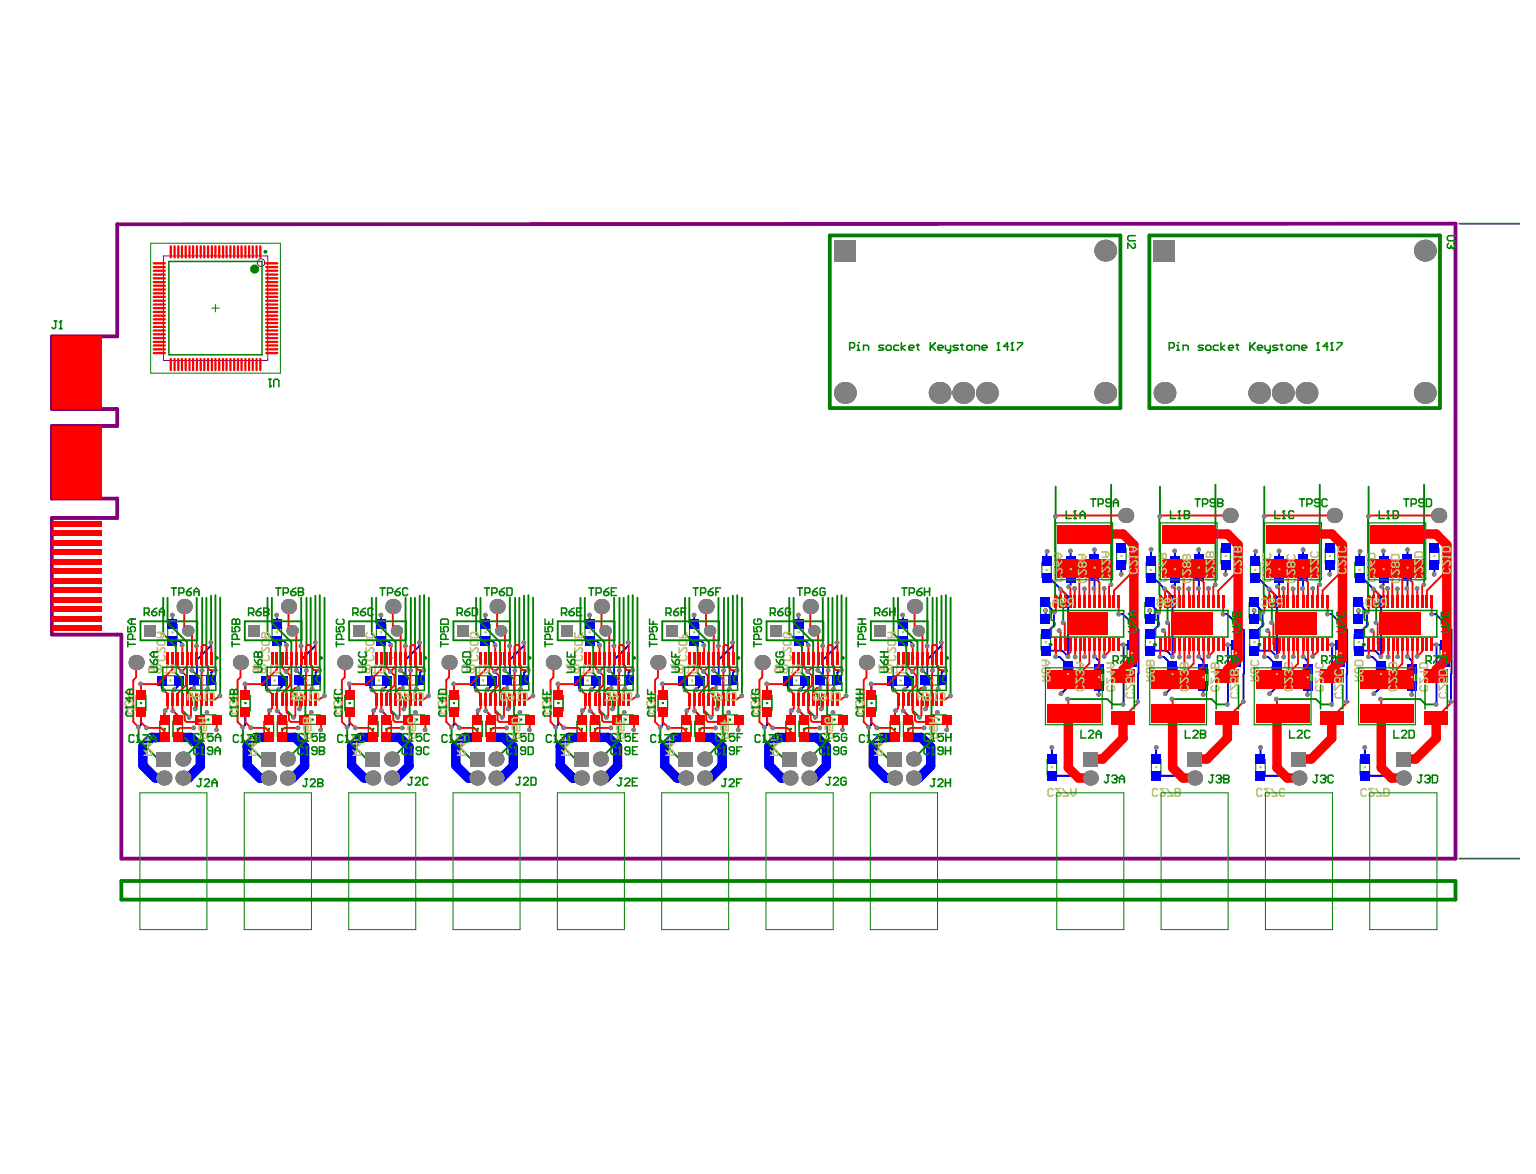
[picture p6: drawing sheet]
<svg xmlns="http://www.w3.org/2000/svg" width="271mm" height="207mm" viewBox="0 0 271 207" stroke-linecap="round" stroke-linejoin="round" font-family="sans-serif">
<g fill="none" stroke="#008000" stroke-width=".18">
<path d="M26.6 42.9h22.9v22.9h-22.9zM37.4 54.3h1.3M38 53.7v1.3M183.8 99.7h1.6M188 99.6h1.7M192.2 99.3h1.7M197 98.9h1.6M197 97.3h1.6M202.2 99.7h1.6M206.4 99.6h1.7M210.6 99.3h1.7M215.4 98.9h1.6"/>
<path d="M215.4 97.3h1.6M220.6 99.7h1.6M224.8 99.6h1.7M229 99.3h1.7M233.8 98.9h1.6M233.8 97.3h1.6M239 99.7h1.6M243.2 99.6h1.7M247.4 99.3h1.7M252.2 98.9h1.6M252.2 97.3h1.6M29.2 119.2v1.7"/>
<path d="M29.6 112.3h1.7M29.6 110.7h1.7M30.8 119.2v1.7M35 119.2v1.6M36.6 119.2v1.6M47.6 119.2v1.7M48 112.3h1.7M48 110.7h1.7M49.2 119.2v1.7M53.4 119.2v1.6M55 119.2v1.6M66 119.2v1.7"/>
<path d="M66.4 112.3h1.7M66.4 110.7h1.7M67.6 119.2v1.7M71.8 119.2v1.6M73.4 119.2v1.6M84.4 119.2v1.7M84.8 112.3h1.7M84.8 110.7h1.7M86 119.2v1.7M90.2 119.2v1.6M91.8 119.2v1.6M102.8 119.2v1.7"/>
<path d="M103.2 112.3h1.7M103.2 110.7h1.7M104.4 119.2v1.7M108.6 119.2v1.6M110.2 119.2v1.6M121.3 119.2v1.7M121.6 112.3h1.7M121.6 110.7h1.7M122.9 119.2v1.7M127 119.2v1.6M128.6 119.2v1.6M139.7 119.2v1.7"/>
<path d="M140 112.3h1.7M140 110.7h1.7M141.3 119.2v1.7M145.4 119.2v1.6M147 119.2v1.6M158.1 119.2v1.7M158.4 112.3h1.7M158.4 110.7h1.7M159.7 119.2v1.7M163.8 119.2v1.6M165.4 119.2v1.6M183.5 108.5h1.7"/>
<path d="M183.5 106.9h1.7M183.6 114.1h1.7M183.6 112.5h1.7M183.8 101.3h1.6M187.6 119.7h1.6M187.6 118.1h1.6M188 101.2h1.7M192.2 100.9h1.7M193 118.7h1.7M198.8 114.4h1.7M198.8 116h1.7M201.9 108.5h1.7"/>
<path d="M201.9 106.9h1.7M202 114.1h1.7M202 112.5h1.7M202.2 101.3h1.6M206 119.7h1.6M206 118.1h1.6M206.4 101.2h1.7M210.6 100.9h1.7M211.4 118.7h1.7M217.2 114.4h1.7M217.2 116h1.7M220.3 108.5h1.7"/>
<path d="M220.3 106.9h1.7M220.4 114.1h1.7M220.4 112.5h1.7M220.6 101.3h1.6M224.4 119.7h1.6M224.4 118.1h1.6M224.8 101.2h1.7M229 100.9h1.7M229.8 118.7h1.7M235.6 114.4h1.7M235.6 116h1.7M238.7 108.5h1.7"/>
<path d="M238.7 106.9h1.7M238.8 114.1h1.7M238.8 112.5h1.7M239 101.3h1.6M242.8 119.7h1.6M242.8 118.1h1.6M243.2 101.2h1.7M247.4 100.9h1.7M248.2 118.7h1.7M254 114.4h1.7M254 116h1.7M24 124.8h1.7"/>
<path d="M24 123.2h1.7M28.2 129.4h1.7M28.2 127.8h1.7M30.5 129.4h1.7M30.5 127.8h1.7M35.9 126.1v1.7M37.5 126.1v1.7M42.4 124.8h1.7M42.4 123.2h1.7M46.6 129.4h1.7M46.6 127.8h1.7M48.9 129.4h1.7"/>
<path d="M48.9 127.8h1.7M54.3 126.1v1.7M55.9 126.1v1.7M60.8 124.8h1.7M60.8 123.2h1.7M65 129.4h1.7M65 127.8h1.7M67.3 129.4h1.7M67.3 127.8h1.7M72.7 126.1v1.7M74.3 126.1v1.7M79.2 124.8h1.7"/>
<path d="M79.2 123.2h1.7M83.4 129.4h1.7M83.4 127.8h1.7M85.7 129.4h1.7M85.7 127.8h1.7M91.1 126.1v1.7M92.7 126.1v1.7M97.6 124.8h1.7M97.6 123.2h1.7M101.8 129.4h1.7M101.8 127.8h1.7M104.1 129.4h1.7"/>
<path d="M104.1 127.8h1.7M109.5 126.1v1.7M111.1 126.1v1.7M116.1 124.8h1.6M116.1 123.2h1.6M120.2 129.4h1.7M120.2 127.8h1.7M122.6 129.4h1.6M122.6 127.8h1.6M128 126.1v1.7M129.6 126.1v1.7M134.5 124.8h1.6"/>
<path d="M134.5 123.2h1.6M138.6 129.4h1.7M138.6 127.8h1.7M141 129.4h1.6M141 127.8h1.6M146.4 126.1v1.7M148 126.1v1.7M152.9 124.8h1.6M152.9 123.2h1.6M157 129.4h1.7M157 127.8h1.7M159.4 129.4h1.6"/>
<path d="M159.4 127.8h1.6M164.8 126.1v1.7M166.4 126.1v1.7M184.7 136.1h1.7M184.7 134.5h1.7M193 120.3h1.7M203.1 136.1h1.7M203.1 134.5h1.7M211.4 120.3h1.7M221.5 136.1h1.7M221.5 134.5h1.7M229.8 120.3h1.7"/>
<path d="M239.9 136.1h1.7M239.9 134.5h1.7M248.2 120.3h1.7"/>
</g>
<g fill="none" stroke="#800080" stroke-width=".18">
<path d="M28.8 45.1h18.4v18.5h-18.4z"/>
<circle cx="46" cy="46.3" r=".67"/>
</g>
<g fill="none" stroke="#008000" stroke-width=".2">
<path d="M183.8 99.2h1.6v2.7h-1.6zM188 99.1h1.7v2.6h-1.7zM192.2 98.8h1.7v2.7h-1.7zM197 96.7h1.6v2.7h-1.6zM202.2 99.2h1.6v2.7h-1.6zM206.4 99.1h1.7v2.6h-1.7zM210.6 98.8h1.7v2.7h-1.7zM215.4 96.7h1.6v2.7h-1.6zM220.6 99.2h1.6v2.7h-1.6zM224.8 99.1h1.7v2.6h-1.7zM229 98.8h1.7v2.7h-1.7zM233.8 96.7h1.6v2.7h-1.6z"/>
<path d="M239 99.2h1.6v2.7h-1.6zM243.2 99.1h1.7v2.6h-1.7zM247.4 98.8h1.7v2.7h-1.7zM252.2 96.7h1.6v2.7h-1.6zM28.7 119.2h2.7v1.7h-2.7zM29.6 110.2h1.7v2.7h-1.7zM34.4 119.2h2.7v1.6h-2.7zM47.1 119.2h2.7v1.7h-2.7zM48 110.2h1.7v2.7h-1.7zM52.8 119.2h2.7v1.6h-2.7zM65.5 119.2h2.7v1.7h-2.7zM66.4 110.2h1.7v2.7h-1.7z"/>
<path d="M71.2 119.2h2.7v1.6h-2.7zM83.9 119.2h2.7v1.7h-2.7zM84.8 110.2h1.7v2.7h-1.7zM89.6 119.2h2.7v1.6h-2.7zM102.3 119.2h2.7v1.7h-2.7zM103.2 110.2h1.7v2.7h-1.7zM108 119.2h2.7v1.6h-2.7zM120.7 119.2h2.7v1.7h-2.7zM121.6 110.2h1.7v2.7h-1.7zM126.5 119.2h2.6v1.6h-2.6zM139.1 119.2h2.7v1.7h-2.7zM140 110.2h1.7v2.7h-1.7z"/>
<path d="M144.9 119.2h2.6v1.6h-2.6zM157.5 119.2h2.7v1.7h-2.7zM158.4 110.2h1.7v2.7h-1.7zM163.3 119.2h2.6v1.6h-2.6zM183.5 106.3h1.7v2.7h-1.7zM183.6 111.9h1.7v2.7h-1.7zM187.6 117.6h1.6v2.6h-1.6zM193 118.1h1.7v2.7h-1.7zM198.8 113.9h1.7v2.7h-1.7zM201.9 106.3h1.7v2.7h-1.7zM202 111.9h1.7v2.7h-1.7zM206 117.6h1.6v2.6h-1.6z"/>
<path d="M211.4 118.1h1.7v2.7h-1.7zM217.2 113.9h1.7v2.7h-1.7zM220.3 106.3h1.7v2.7h-1.7zM220.4 111.9h1.7v2.7h-1.7zM224.4 117.6h1.6v2.6h-1.6zM229.8 118.1h1.7v2.7h-1.7zM235.6 113.9h1.7v2.7h-1.7zM238.7 106.3h1.7v2.7h-1.7zM238.8 111.9h1.7v2.7h-1.7zM242.8 117.6h1.6v2.6h-1.6zM248.2 118.1h1.7v2.7h-1.7zM254 113.9h1.7v2.7h-1.7z"/>
<path d="M24 122.7h1.7v2.7h-1.7zM28.2 127.2h1.7v2.7h-1.7zM30.5 127.2h1.7v2.7h-1.7zM35.4 126.1h2.7v1.7h-2.7zM42.4 122.7h1.7v2.7h-1.7zM46.6 127.2h1.7v2.7h-1.7zM48.9 127.2h1.7v2.7h-1.7zM53.8 126.1h2.7v1.7h-2.7zM60.8 122.7h1.7v2.7h-1.7zM65 127.2h1.7v2.7h-1.7zM67.3 127.2h1.7v2.7h-1.7zM72.2 126.1h2.7v1.7h-2.7z"/>
<path d="M79.2 122.7h1.7v2.7h-1.7zM83.4 127.2h1.7v2.7h-1.7zM85.7 127.2h1.7v2.7h-1.7zM90.6 126.1h2.7v1.7h-2.7zM97.6 122.7h1.7v2.7h-1.7zM101.8 127.2h1.7v2.7h-1.7zM104.1 127.2h1.7v2.7h-1.7zM109 126.1h2.7v1.7h-2.7zM116.1 122.7h1.6v2.7h-1.6zM120.2 127.2h1.7v2.7h-1.7zM122.6 127.2h1.6v2.7h-1.6zM127.4 126.1h2.7v1.7h-2.7z"/>
<path d="M134.5 122.7h1.6v2.7h-1.6zM138.6 127.2h1.7v2.7h-1.7zM141 127.2h1.6v2.7h-1.6zM145.8 126.1h2.7v1.7h-2.7zM152.9 122.7h1.6v2.7h-1.6zM157 127.2h1.7v2.7h-1.7zM159.4 127.2h1.6v2.7h-1.6zM164.2 126.1h2.7v1.7h-2.7zM184.7 134h1.7v2.7h-1.7zM203.1 134h1.7v2.7h-1.7zM221.5 134h1.7v2.7h-1.7zM239.9 134h1.7v2.7h-1.7z"/>
</g>
<path d="M257.4 39.5h10.6M257.4 151.5h10.6" fill="none" stroke="#008080" stroke-width=".33"/>
<path d="M20.7 39.6l236-.1v112h-235.3v-39.6h-12.2v-20.5h11.5v-3.5h-11.5v-12.8h11.5v-3h-11.5v-12.8h11.5z" fill="none" stroke="#800080" stroke-width=".67"/>
<g fill="none" stroke="#00f" stroke-width=".33">
<path d="M31.6 113l.6 .6M34.7 119.5l-.5 .5v1.4M37.2 113.3v.1M38 118.2l-.7 .4M24.8 127.9l-.4 .4M24.8 120.6l.1 .1M28.5 120v1.4M29.2 125.4l-.2 .1v1.6M32.3 137.2h.1M43.2 127.9l-.4 .4M43.2 120.6l.1 .1M46.9 120v1.4"/>
<path d="M48.9 125.4l.9 .8v.9M49.8 120.2v.9l-.6 .6"/>
</g>
<circle cx="50.7" cy="137.2" r=".17" fill="#00f"/>
<path d="M55.6 113.3v.1M56.4 118.2l-.7 .4M67.2 113h1.2M61.6 127.9l-.4 .4M61.6 120.6l.1 .1M64.5 137.2h1.3M65.3 120v1.4l.4 .3M65.8 125.5v1.6M67.3 125.4l.9 .8v.9M68.3 120l-.1 .2v.9l-.6 .6" fill="none" stroke="#00f" stroke-width=".33"/>
<circle cx="69.1" cy="137.2" r=".17" fill="#00f"/>
<g fill="none" stroke="#00f" stroke-width=".33">
<path d="M85.6 113h1.2M89.9 119.5l-.5 .5v1.4M92.4 113.3v.1M71.1 120l-.1 1.4M80 127.9l-.4 .4M80 120.6l.1 .1M82.9 137.2h1.3M83.7 120v1.4l.4 .3M84.4 125.4l-.2 .1v1.6M85.7 125.4l.9 .8v.9M86.7 120l-.1 .2v.9l-.6 .6M98.4 120.6l.1 .1"/>
<path d="M101.3 137.2h1.3M102.1 120v1.4l.4 .3M102.8 125.4l-.2 .1v1.6"/>
</g>
<circle cx="105.9" cy="137.2" r=".17" fill="#00f"/>
<path d="M104 113h1.2l.6 .6M108.3 119.5l-.5 .5v1.4M110.8 113.3v.1M104.1 125.4l.9 .8v.9M105.1 120l-.1 .2v.9l-.6 .6M119.7 137.2h1.3M120.6 120v1.4l.3 .3M121.2 125.4l-.1 .1v1.6" fill="none" stroke="#00f" stroke-width=".33"/>
<circle cx="124.3" cy="137.2" r=".17" fill="#00f"/>
<g fill="none" stroke="#00f" stroke-width=".33">
<path d="M122.5 113h1.2l.5 .6M126.8 119.5l-.5 .5v1.4M129.3 113.3l-.1 .1M130 118.2l-.7 .4M142.1 113l.5 .6M145.2 119.5l-.5 .5v1.4M147.7 113.3l-.1 .1M148.4 118.2l-.7 .4M122.6 125.4l.8 .8v.9M123.6 120l-.2 .2v.9l-.6 .6M135.3 127.9l-.4 .4M135.3 120.6v.1"/>
<path d="M139 120v1.4l.3 .3M139.6 125.4l-.1 .1v1.6M141.8 126.2v.9M142 120l-.2 .2v.9l-.6 .6M142.7 137.2h.1M153.7 127.9l-.4 .4M153.7 120.6v.1M157.4 120v1.4l.3 .3M158 125.4l-.1 .1v1.6"/>
</g>
<circle cx="161.1" cy="137.2" r=".17" fill="#00f"/>
<g fill="none" stroke="#00f" stroke-width=".33">
<path d="M184.7 97.2l-.1 .2M160.5 113l.5 .6M163.6 119.5l-.5 .5v1.4M166.1 113.3l-.1 .1M166.8 118.2l-.7 .4M184.4 106.1v.2l1.6 1.7-.1 .1M184.4 109.1v.1M184.6 102h.6M187.1 103.9l1.3 1.3M187.4 114.8l1 1M160.2 126.2v.9M160.4 120l-.2 .2v.9"/>
<path d="M185.6 131.8l-.1 .1M188.4 120.4v.7M191.9 136.8l.4 .4"/>
</g>
<circle cx="193.9" cy="122.5" r=".17" fill="#00f"/>
<path d="M193.1 97h.1M193.1 103.7l-.1 .1M197.4 108.3h.7M198.2 124.2l-.1 .1" fill="none" stroke="#00f" stroke-width=".33"/>
<circle cx="197.8" cy="101.3" r=".17" fill="#00f"/>
<path d="M203.1 96.9l-.1 .1M200.8 118.8l-.1 .1M202.8 106.1v.2l1.6 1.7-.1 .1M202.8 109.1v.1M203 102h.6M205.5 103.9l1.3 1.3M205.8 114.8l1 1M204 131.8l-.1 .1M206.8 120.4v.7" fill="none" stroke="#00f" stroke-width=".33"/>
<g fill="#00f">
<circle cx="207.2" cy="97.2" r=".17"/>
<circle cx="212.3" cy="122.5" r=".17"/>
</g>
<path d="M211.5 103.7l-.1 .1" fill="none" stroke="#00f" stroke-width=".33"/>
<circle cx="211.5" cy="96.9" r=".17" fill="#00f"/>
<path d="M216.6 124.2l-.1 .1" fill="none" stroke="#00f" stroke-width=".33"/>
<circle cx="216.2" cy="101.3" r=".17" fill="#00f"/>
<path d="M221.5 97.2l-.1 .2M219.4 118.8l-.1 .1M221.4 102h.6M222.8 108l-.1 .1M223.9 103.9l1.3 1.3M224.2 114.8l1 1M222.4 131.8l-.1 .1M225.2 120.4v.7" fill="none" stroke="#00f" stroke-width=".33"/>
<g fill="#00f">
<circle cx="225.6" cy="97.2" r=".17"/>
<circle cx="230.7" cy="122.5" r=".17"/>
</g>
<path d="M229.9 97h.1M229.9 103.7l-.1 .1M235 124.2l-.1 .1" fill="none" stroke="#00f" stroke-width=".33"/>
<circle cx="234.6" cy="101.3" r=".17" fill="#00f"/>
<path d="M237.6 118.8l-.1 .1M241.2 108l-.1 .1M241.4 115.9h.7M242.6 114.8l1 1M240.8 131.8l-.1 .1M243.6 120.4v.7" fill="none" stroke="#00f" stroke-width=".33"/>
<circle cx="244" cy="97.2" r=".17" fill="#00f"/>
<path d="M247.1 136.8l.4 .4" fill="none" stroke="#00f" stroke-width=".33"/>
<circle cx="249.1" cy="122.5" r=".17" fill="#00f"/>
<g fill="none" stroke="#00f" stroke-width=".33">
<path d="M184.6 97.4v1.6M193.1 97v1.6M197.8 99.6v1.7M203 97v2M207.2 97.2v1.7M211.5 96.9v1.7M216.2 99.6v1.7M221.4 97.4v1.6M225.6 97.2v1.7M229.9 97v1.6M234.6 99.6v1.7M244 97.2v1.7"/>
<path d="M248.3 97v1.6M30.4 108.5v1.5M30.4 113h1.2M32.2 113.6v.2M34.7 116.4v3.1M37.2 113.4v.5M37.3 118.6v1.4M48.8 108.5v1.5M48.8 113h1.2l.6 .6v.2M53.1 116.4v3.1l-.5 .5v1.4M55.6 113.4v.5M55.7 118.6v1.4"/>
<path d="M67.2 108.5v1.5M68.4 113l.6 .6v.2M71.5 119.5l-.4 .5M74 113.3v.1M74.8 118.2l-.7 .4M85.6 108.5v1.5M89.9 116.4v3.1M92.4 113.4v.5M92.5 118.6v1.4M104 108.5v1.5M105.8 113.6v.2M108.3 116.4v3.1"/>
<path d="M110.8 113.4v.5M110.9 118.6v1.4M122.5 108.5v1.5M124.2 113.6v.2M126.8 116.4v3.1M129.2 113.4v.5M129.3 118.6v1.4M142.6 113.6v.2M145.2 116.4v3.1M147.6 113.4v.5M147.7 118.6v1.4M159.3 108.5v1.5"/>
<path d="M161 113.6v.2M163.6 116.4v3.1M166 113.4v.5M166.1 118.6v1.4M184.4 107.7v1.4M185.9 108.1v2.2l-1.4 1.5M186.9 115.9l1.5 1.5M188.4 105.2v10.6M193.1 101.6v2.1M193.1 115.8l.8 .8v1.4M198.2 113.7v10.5M200.7 118.9v4.9"/>
<path d="M200.8 111.1v7.7M202.8 107.7v1.4M204.3 108.1v2.2l-1.4 1.5M205.3 115.9l1.5 1.5M206.8 105.2v10.6M207.2 101.9v1.3l-.3 .3M211.5 101.6v2.1M211.5 115.8l.8 .8v1.4M218.2 113.7h-1.6v10.5M219.3 118.9v4.9M219.4 111.1v7.7M221.2 107.7v1.4"/>
<path d="M222.7 108.1v2.2l-1.4 1.5M225.2 105.2v10.6M225.6 101.9v1.3l-.3 .3M229.9 101.6v2.1M229.9 115.8l.8 .8v1.4M236.6 113.7h-1.6v10.5M236.6 113.7h.1M237.5 118.9v4.9M237.6 111.1v7.7M241.1 108.1v2.2M243.6 105.2v10.6M244 101.9v1.3l-.3 .3"/>
<path d="M248.3 101.6l-.1 2.2M248.3 115.8l.8 .8v1.4M255 113.7h-1.6l-.1 10.6M256 111.1l-.1 12.7M24.8 125.5v2.4M24.9 120.7v1.8M27.7 137.2h1.2M28.5 121.4l.4 .3M30.5 125.4l.9 .8v.9M31.5 120l-.1 .2v.9l-.6 .6M43.2 125.5v2.4M43.3 120.7v1.8"/>
<path d="M46.9 121.4l.4 .3M47.6 125.4l-.2 .1v1.6M49.9 120l-.1 .2M61.6 125.5v2.4M61.7 120.7v1.8M66 125.4l-.2 .1M80 125.5v2.4M80.1 120.7v1.8M98.4 125.5v2.4M98.5 120.7v1.8M135.3 125.5v2.4M135.3 120.7v1.8"/>
<path d="M153.7 125.5v2.4M153.7 120.7v1.8M185.5 131.9v1.9M188.4 121.1l-1.2 1.3M193.9 121v1.5M203.9 131.9v1.9M206.8 121.1l-1.2 1.3M212.3 121v1.5M222.3 131.9v1.9M225.2 121.1l-1.2 1.3M230.7 121v1.5M240.7 131.9v1.9"/>
<path d="M249.1 121v1.5"/>
</g>
<path d="M27.4 137.2h.3M35.3 131.7v3.4M43.6 131.6v3.4M45.8 137.2h.3M53.7 131.7v3.4M62 131.6v3.4M80.4 131.6v3.4" fill="none" stroke="#00f" stroke-width="1.7"/>
<circle cx="87.5" cy="137.2" r=".17" fill="#00f"/>
<g fill="none" stroke="#00f" stroke-width=".33">
<path d="M86.8 113l.6 .6M93.2 118.2l-.7 .4M111.6 118.2l-.7 .4M140.9 113h1.2M159.3 113h1.2M186.2 115.9h.7M98.4 127.9l-.4 .4M116.9 127.9l-.4 .4M116.9 120.6v.1M138.2 137.2h1.2M141 125.4l.8 .8M156.6 137.2h1.2"/>
<path d="M159.4 125.4l.8 .8M160.2 121.1l-.6 .6M185.5 136.8h6.4"/>
</g>
<circle cx="188.8" cy="97.2" r=".17" fill="#00f"/>
<g fill="none" stroke="#00f" stroke-width=".33">
<path d="M239.9 97.2l-.1 .2M202.9 114.8h2.9M204.6 115.9h.7M215.8 108.3h.7M221.2 106.1v.2l1.6 1.7M221.2 109.1v.1M221.3 114.8h2.9M223 115.9h.7M234.2 108.3h.7M239.6 106.1v.2l1.6 1.7M239.6 109.1v.1M239.7 114.8h2.9"/>
<path d="M239.8 102h.6M242.3 103.9l1.3 1.3M252.6 108.3h.7M210.3 136.8l.4 .4M228.7 136.8l.4 .4M240.7 136.8h6.4"/>
</g>
<circle cx="253" cy="101.3" r=".17" fill="#00f"/>
<g fill="none" stroke="#00f" stroke-width="1.7">
<path d="M29 130.1h-2.3l-1.5 1.5v3.4l2.2 2.2M31.4 130.1h2.3l1.6 1.6M35.3 135.1l-2.1 2.1h-.9M43.6 135l2.2 2.2M47.4 130.1h-2.3l-1.5 1.5M49.8 130.1h2.3l1.6 1.6M53.7 135.1l-2.1 2.1h-.9M62 135l2.2 2.2h.3M65.8 130.1h-2.3l-1.5 1.5M68.2 130.1h2.3l1.6 1.6v3.4l-2.1 2.1h-.9M80.4 135l2.2 2.2h.3M84.2 130.1h-2.3l-1.5 1.5"/>
<path d="M86.6 130.1h2.3l1.6 1.6v3.4l-2.1 2.1h-.9M102.6 130.1h-2.3l-1.5 1.5v3.4l2.2 2.2h.3M105 130.1h2.3l1.6 1.6v3.4l-2 2.1h-1M121.1 130.1h-2.3l-1.6 1.5v3.4l2.2 2.2h.3M123.4 130.1h2.3l1.7 1.6v3.4l-2.1 2.1h-1M139.5 130.1h-2.3l-1.6 1.5v3.4l2.3 2.2h.3M141.8 130.1h2.3l1.7 1.6v3.4l-2.1 2.1h-1M157.9 130.1h-2.3l-1.6 1.5v3.4l2.3 2.2h.3M160.2 130.1h2.3l1.7 1.6v3.4l-2.1 2.1h-1"/>
</g>
<g fill="none" stroke="#00f" stroke-width=".33">
<path d="M188.8 97.2v1.7M239.8 97.4v1.6M253 99.6v1.7M37.2 113.9l-2.5 2.5M55.6 113.9l-2.5 2.5M74 113.4v.5l-2.5 2.5v3.1M74.1 118.6v1.4M87.4 113.6v.2M92.4 113.9l-2.5 2.5M110.8 113.9l-2.5 2.5M129.2 113.9l-2.4 2.5M140.9 108.5v1.5"/>
<path d="M147.6 113.9l-2.4 2.5M166 113.9l-2.4 2.5M184.5 114.8h2.9M185.2 102l1.9 1.9M188.8 101.9v1.3l-.3 .3M198.1 108.3l2.7 2.8M199.8 113.7h-1.6M203.6 102l1.9 1.9M216.5 108.3l2.7 2.8M222 102l1.9 1.9M223.7 115.9l1.5 1.5M234.9 108.3l2.7 2.8"/>
<path d="M239.6 107.7v1.4M240.4 102l1.9 1.9M241.1 110.3l-1.4 1.5M242.1 115.9l1.5 1.5M253.3 108.3l2.7 2.8M46.1 137.2h1.3M116.9 125.5v2.4M116.9 120.7v1.8M203.9 136.8h6.4M222.3 136.8h6.4M243.6 121.1l-1.2 1.3"/>
</g>
<g fill="#808080">
<circle cx="253" cy="101.3" r=".4"/>
<circle cx="248.3" cy="97" r=".4"/>
<circle cx="242.3" cy="122.4" r=".4"/>
<circle cx="249" cy="122.5" r=".4"/>
<circle cx="239.9" cy="97.2" r=".4"/>
<circle cx="240.7" cy="131.8" r=".4"/>
<circle cx="244" cy="97.2" r=".4"/>
<circle cx="239.6" cy="107.7" r=".4"/>
<circle cx="248.2" cy="103.8" r=".4"/>
<circle cx="250" cy="103.8" r=".4"/>
<circle cx="251.2" cy="103.1" r=".4"/>
<circle cx="255.9" cy="123.8" r=".4"/>
<circle cx="252.5" cy="108.3" r=".4"/>
<circle cx="253.4" cy="113.7" r=".4"/>
<circle cx="253.3" cy="124.3" r=".4"/>
<circle cx="243.5" cy="123.3" r=".4"/>
<circle cx="250" cy="115.8" r=".4"/>
<circle cx="248.3" cy="115.8" r=".4"/>
<circle cx="246.5" cy="115.9" r=".4"/>
<circle cx="244.8" cy="115.9" r=".4"/>
<circle cx="242.7" cy="109.8" r=".4"/>
<circle cx="241.4" cy="91.1" r=".4"/>
<circle cx="242" cy="111.2" r=".4"/>
<circle cx="241.4" cy="115.9" r=".4"/>
<circle cx="246.5" cy="103.9" r=".4"/>
<circle cx="244.7" cy="103.8" r=".4"/>
<circle cx="243.7" cy="103.5" r=".4"/>
<circle cx="243.6" cy="115.8" r=".4"/>
<circle cx="242.2" cy="103.9" r=".4"/>
<circle cx="241.2" cy="108" r=".4"/>
<circle cx="234.6" cy="101.3" r=".4"/>
<circle cx="229.9" cy="97" r=".4"/>
<circle cx="223.9" cy="122.4" r=".4"/>
<circle cx="230.6" cy="122.5" r=".4"/>
<circle cx="221.5" cy="97.2" r=".4"/>
<circle cx="222.3" cy="131.8" r=".4"/>
<circle cx="225.6" cy="97.2" r=".4"/>
<circle cx="221.2" cy="107.7" r=".4"/>
<circle cx="229.8" cy="103.8" r=".4"/>
<circle cx="231.6" cy="103.8" r=".4"/>
<circle cx="232.8" cy="103.1" r=".4"/>
<circle cx="237.5" cy="123.8" r=".4"/>
<circle cx="234.1" cy="108.3" r=".4"/>
<circle cx="235" cy="113.7" r=".4"/>
<circle cx="234.9" cy="124.3" r=".4"/>
<circle cx="225.1" cy="123.3" r=".4"/>
<circle cx="231.6" cy="115.8" r=".4"/>
<circle cx="229.9" cy="115.8" r=".4"/>
<circle cx="228.1" cy="115.9" r=".4"/>
<circle cx="226.4" cy="115.9" r=".4"/>
<circle cx="224.3" cy="109.8" r=".4"/>
<circle cx="223" cy="91.1" r=".4"/>
<circle cx="223.6" cy="111.2" r=".4"/>
<circle cx="223" cy="115.9" r=".4"/>
<circle cx="228.1" cy="103.9" r=".4"/>
<circle cx="226.3" cy="103.8" r=".4"/>
<circle cx="225.3" cy="103.5" r=".4"/>
<circle cx="225.2" cy="115.8" r=".4"/>
<circle cx="223.8" cy="103.9" r=".4"/>
<circle cx="222.8" cy="108" r=".4"/>
<circle cx="203" cy="96.9" r=".4"/>
<circle cx="211.4" cy="96.9" r=".4"/>
<circle cx="216.2" cy="101.3" r=".4"/>
<circle cx="205.5" cy="122.4" r=".4"/>
<circle cx="212.2" cy="122.5" r=".4"/>
<circle cx="203.9" cy="131.8" r=".4"/>
<circle cx="207.2" cy="97.2" r=".4"/>
<circle cx="202.8" cy="107.7" r=".4"/>
<circle cx="211.4" cy="103.8" r=".4"/>
<circle cx="213.2" cy="103.8" r=".4"/>
<circle cx="214.4" cy="103.1" r=".4"/>
<circle cx="219.3" cy="123.8" r=".4"/>
<circle cx="215.7" cy="108.3" r=".4"/>
<circle cx="216.6" cy="113.7" r=".4"/>
<circle cx="216.5" cy="124.3" r=".4"/>
<circle cx="206.7" cy="123.3" r=".4"/>
<circle cx="213.2" cy="115.8" r=".4"/>
<circle cx="211.5" cy="115.8" r=".4"/>
<circle cx="209.7" cy="115.9" r=".4"/>
<circle cx="208" cy="115.9" r=".4"/>
<circle cx="205.9" cy="109.8" r=".4"/>
<circle cx="204.6" cy="91.1" r=".4"/>
<circle cx="205.2" cy="111.2" r=".4"/>
<circle cx="204.6" cy="115.9" r=".4"/>
<circle cx="209.7" cy="103.9" r=".4"/>
<circle cx="207.9" cy="103.8" r=".4"/>
<circle cx="206.9" cy="103.5" r=".4"/>
<circle cx="206.8" cy="115.8" r=".4"/>
<circle cx="205.4" cy="103.9" r=".4"/>
<circle cx="204.4" cy="108" r=".4"/>
<circle cx="186.2" cy="91.1" r=".4"/>
<circle cx="196" cy="103.1" r=".4"/>
<circle cx="187.5" cy="109.8" r=".4"/>
<circle cx="188.4" cy="115.8" r=".4"/>
<circle cx="186" cy="108" r=".4"/>
<circle cx="184.4" cy="107.7" r=".4"/>
<circle cx="187" cy="103.9" r=".4"/>
<circle cx="188.5" cy="103.5" r=".4"/>
<circle cx="184.7" cy="97.2" r=".4"/>
<circle cx="188.8" cy="97.2" r=".4"/>
<circle cx="193.1" cy="97" r=".4"/>
<circle cx="197.8" cy="101.3" r=".4"/>
<circle cx="187.1" cy="122.4" r=".4"/>
<circle cx="193.8" cy="122.5" r=".4"/>
<circle cx="197.3" cy="108.3" r=".4"/>
<circle cx="200.7" cy="123.8" r=".4"/>
<circle cx="185.5" cy="131.8" r=".4"/>
<circle cx="188.3" cy="123.3" r=".4"/>
<circle cx="198.1" cy="124.3" r=".4"/>
<circle cx="198.2" cy="113.7" r=".4"/>
<circle cx="193" cy="103.8" r=".4"/>
<circle cx="194.8" cy="103.8" r=".4"/>
<circle cx="189.5" cy="103.8" r=".4"/>
<circle cx="191.3" cy="103.9" r=".4"/>
<circle cx="186.8" cy="111.2" r=".4"/>
<circle cx="189.6" cy="115.9" r=".4"/>
<circle cx="191.3" cy="115.9" r=".4"/>
<circle cx="194.8" cy="115.8" r=".4"/>
<circle cx="193.1" cy="115.8" r=".4"/>
<circle cx="186.2" cy="115.9" r=".4"/>
<circle cx="165.3" cy="125.7" r=".4"/>
<circle cx="167" cy="128.7" r=".4"/>
<circle cx="154.7" cy="128.4" r=".4"/>
<circle cx="163" cy="128.4" r=".4"/>
<circle cx="159.2" cy="108.5" r=".4"/>
<circle cx="157.7" cy="121.7" r=".4"/>
<circle cx="158" cy="125.4" r=".4"/>
<circle cx="153.6" cy="120.6" r=".4"/>
<circle cx="159.6" cy="121.7" r=".4"/>
<circle cx="159.3" cy="125.4" r=".4"/>
<circle cx="163" cy="121.4" r=".4"/>
<circle cx="162.2" cy="126.5" r=".4"/>
<circle cx="163.3" cy="125.1" r=".4"/>
<circle cx="164.5" cy="118.3" r=".4"/>
<circle cx="165.5" cy="121.5" r=".4"/>
<circle cx="167.6" cy="122.7" r=".4"/>
<circle cx="161" cy="113.8" r=".4"/>
<circle cx="160.9" cy="118.5" r=".4"/>
<circle cx="162.7" cy="118.2" r=".4"/>
<circle cx="163.5" cy="113.9" r=".4"/>
<circle cx="166.8" cy="118.2" r=".4"/>
<circle cx="166" cy="113.3" r=".4"/>
<circle cx="153.2" cy="128.3" r=".4"/>
<circle cx="146.9" cy="125.7" r=".4"/>
<circle cx="148.6" cy="128.7" r=".4"/>
<circle cx="136.3" cy="128.4" r=".4"/>
<circle cx="144.6" cy="128.4" r=".4"/>
<circle cx="140.8" cy="108.5" r=".4"/>
<circle cx="139.3" cy="121.7" r=".4"/>
<circle cx="139.6" cy="125.4" r=".4"/>
<circle cx="135.2" cy="120.6" r=".4"/>
<circle cx="141.2" cy="121.7" r=".4"/>
<circle cx="140.9" cy="125.4" r=".4"/>
<circle cx="144.6" cy="121.4" r=".4"/>
<circle cx="143.8" cy="126.5" r=".4"/>
<circle cx="144.9" cy="125.1" r=".4"/>
<circle cx="146.1" cy="118.3" r=".4"/>
<circle cx="147.1" cy="121.5" r=".4"/>
<circle cx="149.2" cy="122.7" r=".4"/>
<circle cx="142.6" cy="113.8" r=".4"/>
<circle cx="142.5" cy="118.5" r=".4"/>
<circle cx="144.3" cy="118.2" r=".4"/>
<circle cx="145.1" cy="113.9" r=".4"/>
<circle cx="148.4" cy="118.2" r=".4"/>
<circle cx="147.6" cy="113.3" r=".4"/>
<circle cx="134.8" cy="128.3" r=".4"/>
<circle cx="128.5" cy="125.7" r=".4"/>
<circle cx="130.2" cy="128.7" r=".4"/>
<circle cx="117.9" cy="128.4" r=".4"/>
<circle cx="126.2" cy="128.4" r=".4"/>
<circle cx="122.4" cy="108.5" r=".4"/>
<circle cx="120.9" cy="121.7" r=".4"/>
<circle cx="121.2" cy="125.4" r=".4"/>
<circle cx="116.8" cy="120.6" r=".4"/>
<circle cx="122.8" cy="121.7" r=".4"/>
<circle cx="122.5" cy="125.4" r=".4"/>
<circle cx="126.2" cy="121.4" r=".4"/>
<circle cx="125.4" cy="126.5" r=".4"/>
<circle cx="126.5" cy="125.1" r=".4"/>
<circle cx="127.7" cy="118.3" r=".4"/>
<circle cx="128.7" cy="121.5" r=".4"/>
<circle cx="130.8" cy="122.7" r=".4"/>
<circle cx="124.2" cy="113.8" r=".4"/>
<circle cx="124.1" cy="118.5" r=".4"/>
<circle cx="125.9" cy="118.2" r=".4"/>
<circle cx="126.7" cy="113.9" r=".4"/>
<circle cx="130" cy="118.2" r=".4"/>
<circle cx="129.2" cy="113.3" r=".4"/>
<circle cx="116.4" cy="128.3" r=".4"/>
<circle cx="110.1" cy="125.7" r=".4"/>
<circle cx="111.8" cy="128.7" r=".4"/>
<circle cx="99.4" cy="128.4" r=".4"/>
<circle cx="107.8" cy="128.4" r=".4"/>
<circle cx="104" cy="108.5" r=".4"/>
<circle cx="102.4" cy="121.7" r=".4"/>
<circle cx="102.7" cy="125.4" r=".4"/>
<circle cx="98.4" cy="120.6" r=".4"/>
<circle cx="104.3" cy="121.7" r=".4"/>
<circle cx="104.1" cy="125.4" r=".4"/>
<circle cx="107.8" cy="121.4" r=".4"/>
<circle cx="107" cy="126.5" r=".4"/>
<circle cx="108" cy="125.1" r=".4"/>
<circle cx="109.2" cy="118.3" r=".4"/>
<circle cx="110.2" cy="121.5" r=".4"/>
<circle cx="112.4" cy="122.7" r=".4"/>
<circle cx="105.7" cy="113.8" r=".4"/>
<circle cx="105.7" cy="118.5" r=".4"/>
<circle cx="107.4" cy="118.2" r=".4"/>
<circle cx="108.3" cy="113.9" r=".4"/>
<circle cx="111.6" cy="118.2" r=".4"/>
<circle cx="110.8" cy="113.3" r=".4"/>
<circle cx="98" cy="128.3" r=".4"/>
<circle cx="91.7" cy="125.7" r=".4"/>
<circle cx="93.4" cy="128.7" r=".4"/>
<circle cx="81" cy="128.4" r=".4"/>
<circle cx="89.4" cy="128.4" r=".4"/>
<circle cx="85.6" cy="108.5" r=".4"/>
<circle cx="84" cy="121.7" r=".4"/>
<circle cx="84.3" cy="125.4" r=".4"/>
<circle cx="80" cy="120.6" r=".4"/>
<circle cx="85.9" cy="121.7" r=".4"/>
<circle cx="85.7" cy="125.4" r=".4"/>
<circle cx="89.4" cy="121.4" r=".4"/>
<circle cx="88.6" cy="126.5" r=".4"/>
<circle cx="89.6" cy="125.1" r=".4"/>
<circle cx="90.8" cy="118.3" r=".4"/>
<circle cx="91.8" cy="121.5" r=".4"/>
<circle cx="94" cy="122.7" r=".4"/>
<circle cx="87.3" cy="113.8" r=".4"/>
<circle cx="87.3" cy="118.5" r=".4"/>
<circle cx="89" cy="118.2" r=".4"/>
<circle cx="89.9" cy="113.9" r=".4"/>
<circle cx="93.2" cy="118.2" r=".4"/>
<circle cx="92.4" cy="113.3" r=".4"/>
<circle cx="79.6" cy="128.3" r=".4"/>
<circle cx="73.3" cy="125.7" r=".4"/>
<circle cx="75" cy="128.7" r=".4"/>
<circle cx="62.6" cy="128.4" r=".4"/>
<circle cx="71" cy="128.4" r=".4"/>
<circle cx="67.2" cy="108.5" r=".4"/>
<circle cx="65.6" cy="121.7" r=".4"/>
<circle cx="65.9" cy="125.4" r=".4"/>
<circle cx="61.6" cy="120.6" r=".4"/>
<circle cx="67.5" cy="121.7" r=".4"/>
<circle cx="67.3" cy="125.4" r=".4"/>
<circle cx="71" cy="121.4" r=".4"/>
<circle cx="70.2" cy="126.5" r=".4"/>
<circle cx="71.2" cy="125.1" r=".4"/>
<circle cx="72.4" cy="118.3" r=".4"/>
<circle cx="73.4" cy="121.5" r=".4"/>
<circle cx="75.6" cy="122.7" r=".4"/>
<circle cx="68.9" cy="113.8" r=".4"/>
<circle cx="68.9" cy="118.5" r=".4"/>
<circle cx="70.6" cy="118.2" r=".4"/>
<circle cx="71.5" cy="113.9" r=".4"/>
<circle cx="74.8" cy="118.2" r=".4"/>
<circle cx="74" cy="113.3" r=".4"/>
<circle cx="61.2" cy="128.3" r=".4"/>
<circle cx="54.9" cy="125.7" r=".4"/>
<circle cx="56.6" cy="128.7" r=".4"/>
<circle cx="44.2" cy="128.4" r=".4"/>
<circle cx="52.6" cy="128.4" r=".4"/>
<circle cx="48.8" cy="108.5" r=".4"/>
<circle cx="47.2" cy="121.7" r=".4"/>
<circle cx="47.5" cy="125.4" r=".4"/>
<circle cx="43.2" cy="120.6" r=".4"/>
<circle cx="49.1" cy="121.7" r=".4"/>
<circle cx="48.9" cy="125.4" r=".4"/>
<circle cx="52.6" cy="121.4" r=".4"/>
<circle cx="51.8" cy="126.5" r=".4"/>
<circle cx="52.8" cy="125.1" r=".4"/>
<circle cx="54" cy="118.3" r=".4"/>
<circle cx="55" cy="121.5" r=".4"/>
<circle cx="57.2" cy="122.7" r=".4"/>
<circle cx="50.5" cy="113.8" r=".4"/>
<circle cx="50.5" cy="118.5" r=".4"/>
<circle cx="52.2" cy="118.2" r=".4"/>
<circle cx="53.1" cy="113.9" r=".4"/>
<circle cx="56.4" cy="118.2" r=".4"/>
<circle cx="55.6" cy="113.3" r=".4"/>
<circle cx="42.8" cy="128.3" r=".4"/>
<circle cx="36.5" cy="125.7" r=".4"/>
<circle cx="30.5" cy="125.4" r=".4"/>
<circle cx="37.2" cy="113.3" r=".4"/>
<circle cx="38" cy="118.2" r=".4"/>
<circle cx="38.2" cy="128.7" r=".4"/>
<circle cx="34.7" cy="113.9" r=".4"/>
<circle cx="33.4" cy="126.5" r=".4"/>
<circle cx="34.4" cy="125.1" r=".4"/>
<circle cx="35.6" cy="118.3" r=".4"/>
<circle cx="36.6" cy="121.5" r=".4"/>
<circle cx="38.8" cy="122.7" r=".4"/>
<circle cx="32.1" cy="118.5" r=".4"/>
<circle cx="30.4" cy="108.5" r=".4"/>
<circle cx="32.1" cy="113.8" r=".4"/>
<circle cx="34.2" cy="121.4" r=".4"/>
<circle cx="24.8" cy="120.6" r=".4"/>
<circle cx="24.4" cy="128.3" r=".4"/>
<circle cx="33.8" cy="118.2" r=".4"/>
<circle cx="25.8" cy="128.4" r=".4"/>
<circle cx="34.2" cy="128.4" r=".4"/>
<circle cx="29.1" cy="125.4" r=".4"/>
<circle cx="30.7" cy="121.7" r=".4"/>
<circle cx="28.8" cy="121.7" r=".4"/>
<circle cx="51.5" cy="111.3" r="1"/>
<circle cx="69.9" cy="111.3" r="1"/>
<circle cx="193.1" cy="109.4" r=".4"/>
<circle cx="193.1" cy="110.7" r=".4"/>
<circle cx="208.9" cy="109.4" r=".4"/>
<circle cx="208.9" cy="110.7" r=".4"/>
<circle cx="211.5" cy="109.4" r=".4"/>
<circle cx="211.5" cy="110.7" r=".4"/>
<circle cx="227.3" cy="109.4" r=".4"/>
<circle cx="227.3" cy="110.7" r=".4"/>
<circle cx="32.3" cy="133.9" r="1.32"/>
<circle cx="32.3" cy="137.2" r="1.32"/>
<circle cx="28.9" cy="137.2" r="1.32"/>
<circle cx="33.1" cy="111.3" r="1"/>
<circle cx="50.7" cy="137.2" r="1.32"/>
<circle cx="50.7" cy="133.9" r="1.32"/>
<circle cx="65.8" cy="137.2" r="1.32"/>
<circle cx="69.1" cy="133.9" r="1.32"/>
<circle cx="69.1" cy="137.2" r="1.32"/>
<circle cx="84.2" cy="137.2" r="1.32"/>
<circle cx="105.9" cy="133.9" r="1.32"/>
<circle cx="105.9" cy="137.2" r="1.32"/>
<circle cx="102.6" cy="137.2" r="1.32"/>
<circle cx="106.7" cy="111.3" r="1"/>
<circle cx="124.3" cy="137.2" r="1.32"/>
<circle cx="124.3" cy="133.9" r="1.32"/>
<circle cx="125.2" cy="111.3" r="1"/>
<circle cx="139.4" cy="137.2" r="1.32"/>
<circle cx="143.6" cy="111.3" r="1"/>
<circle cx="149" cy="69.3" r="1.92"/>
<circle cx="157.8" cy="137.2" r="1.32"/>
<circle cx="161.1" cy="137.2" r="1.32"/>
<circle cx="161.1" cy="133.9" r="1.32"/>
<circle cx="162" cy="111.3" r="1"/>
<circle cx="165.7" cy="69.3" r="1.92"/>
<circle cx="169.9" cy="69.3" r="1.92"/>
<circle cx="192.3" cy="137.2" r="1.32"/>
<circle cx="189.2" cy="110.7" r=".4"/>
<circle cx="189.2" cy="109.4" r=".4"/>
<circle cx="190.5" cy="109.4" r=".4"/>
<circle cx="191.8" cy="109.4" r=".4"/>
<circle cx="194.4" cy="109.4" r=".4"/>
<circle cx="190.5" cy="110.7" r=".4"/>
<circle cx="191.8" cy="110.7" r=".4"/>
<circle cx="194.4" cy="110.7" r=".4"/>
<circle cx="198.6" cy="90.9" r="1.34"/>
<circle cx="210.7" cy="137.2" r="1.32"/>
<circle cx="207.6" cy="110.7" r=".4"/>
<circle cx="207.6" cy="109.4" r=".4"/>
<circle cx="210.2" cy="109.4" r=".4"/>
<circle cx="212.8" cy="109.4" r=".4"/>
<circle cx="210.2" cy="110.7" r=".4"/>
<circle cx="212.8" cy="110.7" r=".4"/>
<circle cx="226" cy="110.7" r=".4"/>
<circle cx="226" cy="109.4" r=".4"/>
<circle cx="222.1" cy="69.3" r="1.92"/>
<circle cx="229.1" cy="137.2" r="1.32"/>
<circle cx="229.9" cy="109.4" r=".4"/>
<circle cx="231.2" cy="109.4" r=".4"/>
<circle cx="229.9" cy="110.7" r=".4"/>
<circle cx="231.2" cy="110.7" r=".4"/>
<circle cx="235.4" cy="90.9" r="1.34"/>
<circle cx="230.5" cy="69.3" r="1.92"/>
<circle cx="247.5" cy="137.2" r="1.32"/>
<circle cx="244.4" cy="110.7" r=".4"/>
<circle cx="244.4" cy="109.4" r=".4"/>
<circle cx="245.7" cy="109.4" r=".4"/>
<circle cx="247" cy="109.4" r=".4"/>
<circle cx="245.7" cy="110.7" r=".4"/>
<circle cx="247" cy="110.7" r=".4"/>
<circle cx="253.8" cy="90.9" r="1.34"/>
<circle cx="251.3" cy="69.3" r="1.92"/>
<circle cx="32.5" cy="107" r="1.34"/>
<circle cx="42.4" cy="116.9" r="1.34"/>
<circle cx="50.9" cy="107" r="1.34"/>
<circle cx="60.8" cy="116.9" r="1.34"/>
<circle cx="69.3" cy="107" r="1.34"/>
<circle cx="97.6" cy="116.9" r="1.34"/>
<circle cx="106.1" cy="107" r="1.34"/>
<circle cx="116" cy="116.9" r="1.34"/>
<circle cx="124.5" cy="107" r="1.34"/>
<circle cx="134.4" cy="116.9" r="1.34"/>
<circle cx="161.3" cy="107" r="1.34"/>
<circle cx="251.3" cy="44.2" r="1.92"/>
<circle cx="47.4" cy="137.2" r="1.32"/>
<circle cx="87.5" cy="137.2" r="1.32"/>
<circle cx="87.5" cy="133.9" r="1.32"/>
<circle cx="121" cy="137.2" r="1.32"/>
<circle cx="88.3" cy="111.3" r="1"/>
<circle cx="142.7" cy="133.9" r="1.32"/>
<circle cx="142.7" cy="137.2" r="1.32"/>
<circle cx="205.4" cy="69.3" r="1.92"/>
<circle cx="174.1" cy="69.3" r="1.92"/>
<circle cx="195" cy="69.3" r="1.92"/>
<circle cx="248.3" cy="109.4" r=".4"/>
<circle cx="249.6" cy="109.4" r=".4"/>
<circle cx="248.3" cy="110.7" r=".4"/>
<circle cx="249.6" cy="110.7" r=".4"/>
<circle cx="228.6" cy="109.4" r=".4"/>
<circle cx="228.6" cy="110.7" r=".4"/>
<circle cx="217" cy="90.9" r="1.34"/>
<circle cx="226.3" cy="69.3" r="1.92"/>
<circle cx="24" cy="116.9" r="1.34"/>
<circle cx="79.2" cy="116.9" r="1.34"/>
<circle cx="87.7" cy="107" r="1.34"/>
<circle cx="142.9" cy="107" r="1.34"/>
<circle cx="152.8" cy="116.9" r="1.34"/>
<circle cx="195" cy="44.2" r="1.92"/>
</g>
<g fill="#808080">
<path d="M135.9 110.3h2v2h-2z" fill-rule="evenodd"/>
<path d="M27.6 132.6h2.6v2.6h-2.6z" fill-rule="evenodd"/>
<path d="M25.4 110.3h2v2h-2z" fill-rule="evenodd"/>
<path d="M43.8 110.3h2.1v2h-2.1z" fill-rule="evenodd"/>
<path d="M64.5 132.6h2.6v2.6h-2.6z" fill-rule="evenodd"/>
<path d="M62.2 110.3h2.1v2h-2.1z" fill-rule="evenodd"/>
<path d="M82.9 132.6h2.6v2.6h-2.6z" fill-rule="evenodd"/>
<path d="M80.6 110.3h2.1v2h-2.1z" fill-rule="evenodd"/>
<path d="M101.3 132.6h2.6v2.6h-2.6z" fill-rule="evenodd"/>
<path d="M117.5 110.3h2v2h-2z" fill-rule="evenodd"/>
<path d="M138 132.6h2.7v2.6h-2.7z" fill-rule="evenodd"/>
<path d="M156.5 132.6h2.6v2.6h-2.6z" fill-rule="evenodd"/>
<path d="M154.3 110.3h2v2h-2z" fill-rule="evenodd"/>
<path d="M191 132.6h2.7v2.6h-2.7z" fill-rule="evenodd"/>
<path d="M209.4 132.6h2.6v2.6h-2.6z" fill-rule="evenodd"/>
<path d="M227.8 132.6h2.6v2.6h-2.6z" fill-rule="evenodd"/>
<path d="M246.2 132.6h2.6v2.6h-2.6z" fill-rule="evenodd"/>
<path d="M147.1 42.3h3.8v3.9h-3.8z" fill-rule="evenodd"/>
<path d="M46.1 132.6h2.6v2.6h-2.6z" fill-rule="evenodd"/>
<path d="M119.6 132.6h2.7v2.6h-2.7z" fill-rule="evenodd"/>
<path d="M99 110.3h2.1v2h-2.1z" fill-rule="evenodd"/>
<path d="M203.5 42.3h3.8v3.9h-3.8z" fill-rule="evenodd"/>
</g>
<g fill="#00f">
<path d="M48 109.2h1.7v1.7h-1.7z" fill-rule="evenodd"/>
<path d="M66.4 109.2h1.7v1.7h-1.7z" fill-rule="evenodd"/>
<path d="M192.2 100.8h1.7v1.7h-1.7z" fill-rule="evenodd"/>
<path d="M203.1 136h1.7v1.7h-1.7z" fill-rule="evenodd"/>
<path d="M203.1 133h1.7v1.7h-1.7z" fill-rule="evenodd"/>
<path d="M210.6 100.8h1.7v1.7h-1.7z" fill-rule="evenodd"/>
<path d="M221.5 136h1.7v1.7h-1.7z" fill-rule="evenodd"/>
<path d="M221.5 133h1.7v1.7h-1.7z" fill-rule="evenodd"/>
<path d="M224.4 119.6h1.6v1.6h-1.6z" fill-rule="evenodd"/>
<path d="M229.8 117.1h1.7v1.7h-1.7z" fill-rule="evenodd"/>
<path d="M239.9 136h1.7v1.7h-1.7z" fill-rule="evenodd"/>
<path d="M239.9 133h1.7v1.7h-1.7z" fill-rule="evenodd"/>
<path d="M242.8 119.6h1.6v1.6h-1.6z" fill-rule="evenodd"/>
<path d="M243.2 101.1h1.7v1.6h-1.7z" fill-rule="evenodd"/>
<path d="M243.2 98h1.7v1.7h-1.7z" fill-rule="evenodd"/>
<path d="M248.2 117.1h1.7v1.7h-1.7z" fill-rule="evenodd"/>
<path d="M24 121.7h1.7v1.6h-1.7z" fill-rule="evenodd"/>
<path d="M24 124.7h1.7v1.7h-1.7z" fill-rule="evenodd"/>
<path d="M42.4 121.7h1.7v1.6h-1.7z" fill-rule="evenodd"/>
<path d="M42.4 124.7h1.7v1.7h-1.7z" fill-rule="evenodd"/>
<path d="M48 112.2h1.7v1.7h-1.7z" fill-rule="evenodd"/>
<path d="M66.4 112.2h1.7v1.7h-1.7z" fill-rule="evenodd"/>
<path d="M82.9 119.2h1.7v1.7h-1.7z" fill-rule="evenodd"/>
<path d="M101.3 119.2h1.7v1.7h-1.7z" fill-rule="evenodd"/>
<path d="M104.1 129.2h1.7v1.7h-1.7z" fill-rule="evenodd"/>
<path d="M104.3 119.2h1.7v1.7h-1.7z" fill-rule="evenodd"/>
<path d="M104.1 126.2h1.7v1.7h-1.7z" fill-rule="evenodd"/>
<path d="M120.2 129.2h1.7v1.7h-1.7z" fill-rule="evenodd"/>
<path d="M120.2 126.2h1.7v1.7h-1.7z" fill-rule="evenodd"/>
<path d="M119.7 119.2h1.7v1.7h-1.7z" fill-rule="evenodd"/>
<path d="M122.6 129.2h1.6v1.7h-1.6z" fill-rule="evenodd"/>
<path d="M122.6 126.2h1.6v1.7h-1.6z" fill-rule="evenodd"/>
<path d="M122.7 119.2h1.7v1.7h-1.7z" fill-rule="evenodd"/>
<path d="M125.5 119.2h1.6v1.6h-1.6z" fill-rule="evenodd"/>
<path d="M138.6 129.2h1.7v1.7h-1.7z" fill-rule="evenodd"/>
<path d="M138.6 126.2h1.7v1.7h-1.7z" fill-rule="evenodd"/>
<path d="M141.1 119.2h1.7v1.7h-1.7z" fill-rule="evenodd"/>
<path d="M143.9 119.2h1.6v1.6h-1.6z" fill-rule="evenodd"/>
<path d="M146.9 119.2h1.6v1.6h-1.6z" fill-rule="evenodd"/>
<path d="M165.3 119.2h1.6v1.6h-1.6z" fill-rule="evenodd"/>
<path d="M192.2 97.8h1.7v1.7h-1.7z" fill-rule="evenodd"/>
<path d="M210.6 97.8h1.7v1.7h-1.7z" fill-rule="evenodd"/>
<path d="M229.8 120.1h1.7v1.7h-1.7z" fill-rule="evenodd"/>
<path d="M248.2 120.1h1.7v1.7h-1.7z" fill-rule="evenodd"/>
<path d="M224.4 116.6h1.6v1.6h-1.6z" fill-rule="evenodd"/>
<path d="M242.8 116.6h1.6v1.6h-1.6z" fill-rule="evenodd"/>
<path d="M29.6 109.2h1.7v1.7h-1.7z" fill-rule="evenodd"/>
<path d="M84.8 109.2h1.7v1.7h-1.7z" fill-rule="evenodd"/>
<path d="M103.2 109.2h1.7v1.7h-1.7z" fill-rule="evenodd"/>
<path d="M121.6 109.2h1.7v1.7h-1.7z" fill-rule="evenodd"/>
<path d="M140 109.2h1.7v1.7h-1.7z" fill-rule="evenodd"/>
<path d="M158.4 109.2h1.7v1.7h-1.7z" fill-rule="evenodd"/>
<path d="M187.6 119.6h1.6v1.6h-1.6z" fill-rule="evenodd"/>
<path d="M193 117.1h1.7v1.7h-1.7z" fill-rule="evenodd"/>
<path d="M188 101.1h1.7v1.6h-1.7z" fill-rule="evenodd"/>
<path d="M188 98h1.7v1.7h-1.7z" fill-rule="evenodd"/>
<path d="M202.2 101.2h1.6v1.7h-1.6z" fill-rule="evenodd"/>
<path d="M202.2 98.2h1.6v1.7h-1.6z" fill-rule="evenodd"/>
<path d="M197 95.7h1.6v1.7h-1.6z" fill-rule="evenodd"/>
<path d="M211.4 117.1h1.7v1.7h-1.7z" fill-rule="evenodd"/>
<path d="M220.6 101.2h1.6v1.7h-1.6z" fill-rule="evenodd"/>
<path d="M224.8 101.1h1.7v1.6h-1.7z" fill-rule="evenodd"/>
<path d="M220.6 98.2h1.6v1.7h-1.6z" fill-rule="evenodd"/>
<path d="M224.8 98h1.7v1.7h-1.7z" fill-rule="evenodd"/>
<path d="M229 100.8h1.7v1.7h-1.7z" fill-rule="evenodd"/>
<path d="M233.8 95.7h1.6v1.7h-1.6z" fill-rule="evenodd"/>
<path d="M239 101.2h1.6v1.7h-1.6z" fill-rule="evenodd"/>
<path d="M239 98.2h1.6v1.7h-1.6z" fill-rule="evenodd"/>
<path d="M252.2 95.7h1.6v1.7h-1.6z" fill-rule="evenodd"/>
<path d="M30.5 129.2h1.7v1.7h-1.7z" fill-rule="evenodd"/>
<path d="M28.2 129.2h1.7v1.7h-1.7z" fill-rule="evenodd"/>
<path d="M30.5 126.2h1.7v1.7h-1.7z" fill-rule="evenodd"/>
<path d="M27.7 119.2h1.7v1.7h-1.7z" fill-rule="evenodd"/>
<path d="M30.7 119.2h1.7v1.7h-1.7z" fill-rule="evenodd"/>
<path d="M33.4 119.2h1.7v1.6h-1.7z" fill-rule="evenodd"/>
<path d="M28.2 126.2h1.7v1.7h-1.7z" fill-rule="evenodd"/>
<path d="M29.6 112.2h1.7v1.7h-1.7z" fill-rule="evenodd"/>
<path d="M36.4 119.2h1.7v1.6h-1.7z" fill-rule="evenodd"/>
<path d="M48.9 129.2h1.7v1.7h-1.7z" fill-rule="evenodd"/>
<path d="M46.6 129.2h1.7v1.7h-1.7z" fill-rule="evenodd"/>
<path d="M48.9 126.2h1.7v1.7h-1.7z" fill-rule="evenodd"/>
<path d="M49.1 119.2h1.7v1.7h-1.7z" fill-rule="evenodd"/>
<path d="M46.6 126.2h1.7v1.7h-1.7z" fill-rule="evenodd"/>
<path d="M51.8 119.2h1.7v1.6h-1.7z" fill-rule="evenodd"/>
<path d="M54.8 119.2h1.7v1.6h-1.7z" fill-rule="evenodd"/>
<path d="M65 129.2h1.7v1.7h-1.7z" fill-rule="evenodd"/>
<path d="M65 126.2h1.7v1.7h-1.7z" fill-rule="evenodd"/>
<path d="M60.8 121.7h1.7v1.6h-1.7z" fill-rule="evenodd"/>
<path d="M60.8 124.7h1.7v1.7h-1.7z" fill-rule="evenodd"/>
<path d="M64.5 119.2h1.7v1.7h-1.7z" fill-rule="evenodd"/>
<path d="M70.2 119.2h1.7v1.6h-1.7z" fill-rule="evenodd"/>
<path d="M73.2 119.2h1.7v1.6h-1.7z" fill-rule="evenodd"/>
<path d="M83.4 129.2h1.7v1.7h-1.7z" fill-rule="evenodd"/>
<path d="M85.7 129.2h1.7v1.7h-1.7z" fill-rule="evenodd"/>
<path d="M85.9 119.2h1.7v1.7h-1.7z" fill-rule="evenodd"/>
<path d="M83.4 126.2h1.7v1.7h-1.7z" fill-rule="evenodd"/>
<path d="M79.2 121.7h1.7v1.6h-1.7z" fill-rule="evenodd"/>
<path d="M79.2 124.7h1.7v1.7h-1.7z" fill-rule="evenodd"/>
<path d="M85.7 126.2h1.7v1.7h-1.7z" fill-rule="evenodd"/>
<path d="M84.8 112.2h1.7v1.7h-1.7z" fill-rule="evenodd"/>
<path d="M91.6 119.2h1.7v1.6h-1.7z" fill-rule="evenodd"/>
<path d="M97.6 121.7h1.7v1.6h-1.7z" fill-rule="evenodd"/>
<path d="M97.6 124.7h1.7v1.7h-1.7z" fill-rule="evenodd"/>
<path d="M101.8 129.2h1.7v1.7h-1.7z" fill-rule="evenodd"/>
<path d="M101.8 126.2h1.7v1.7h-1.7z" fill-rule="evenodd"/>
<path d="M107 119.2h1.7v1.6h-1.7z" fill-rule="evenodd"/>
<path d="M103.2 112.2h1.7v1.7h-1.7z" fill-rule="evenodd"/>
<path d="M116.1 121.7h1.6v1.6h-1.6z" fill-rule="evenodd"/>
<path d="M116.1 124.7h1.6v1.7h-1.6z" fill-rule="evenodd"/>
<path d="M128.5 119.2h1.6v1.6h-1.6z" fill-rule="evenodd"/>
<path d="M121.6 112.2h1.7v1.7h-1.7z" fill-rule="evenodd"/>
<path d="M138.1 119.2h1.7v1.7h-1.7z" fill-rule="evenodd"/>
<path d="M134.5 121.7h1.6v1.6h-1.6z" fill-rule="evenodd"/>
<path d="M134.5 124.7h1.6v1.7h-1.6z" fill-rule="evenodd"/>
<path d="M140 112.2h1.7v1.7h-1.7z" fill-rule="evenodd"/>
<path d="M157 129.2h1.7v1.7h-1.7z" fill-rule="evenodd"/>
<path d="M159.4 129.2h1.6v1.7h-1.6z" fill-rule="evenodd"/>
<path d="M156.5 119.2h1.7v1.7h-1.7z" fill-rule="evenodd"/>
<path d="M159.5 119.2h1.7v1.7h-1.7z" fill-rule="evenodd"/>
<path d="M157 126.2h1.7v1.7h-1.7z" fill-rule="evenodd"/>
<path d="M159.4 126.2h1.6v1.7h-1.6z" fill-rule="evenodd"/>
<path d="M158.4 112.2h1.7v1.7h-1.7z" fill-rule="evenodd"/>
<path d="M193 120.1h1.7v1.7h-1.7z" fill-rule="evenodd"/>
<path d="M198.8 115.9h1.7v1.7h-1.7z" fill-rule="evenodd"/>
<path d="M198.8 112.9h1.7v1.6h-1.7z" fill-rule="evenodd"/>
<path d="M202 113.9h1.7v1.7h-1.7z" fill-rule="evenodd"/>
<path d="M202 110.9h1.7v1.7h-1.7z" fill-rule="evenodd"/>
<path d="M201.9 108.3h1.7v1.7h-1.7z" fill-rule="evenodd"/>
<path d="M197 98.8h1.6v1.6h-1.6z" fill-rule="evenodd"/>
<path d="M201.9 105.3h1.7v1.7h-1.7z" fill-rule="evenodd"/>
<path d="M211.4 120.1h1.7v1.7h-1.7z" fill-rule="evenodd"/>
<path d="M217.2 115.9h1.7v1.7h-1.7z" fill-rule="evenodd"/>
<path d="M217.2 112.9h1.7v1.6h-1.7z" fill-rule="evenodd"/>
<path d="M220.4 113.9h1.7v1.7h-1.7z" fill-rule="evenodd"/>
<path d="M220.4 110.9h1.7v1.7h-1.7z" fill-rule="evenodd"/>
<path d="M220.3 108.3h1.7v1.7h-1.7z" fill-rule="evenodd"/>
<path d="M220.3 105.3h1.7v1.7h-1.7z" fill-rule="evenodd"/>
<path d="M235.6 115.9h1.7v1.7h-1.7z" fill-rule="evenodd"/>
<path d="M235.6 112.9h1.7v1.6h-1.7z" fill-rule="evenodd"/>
<path d="M229 97.8h1.7v1.7h-1.7z" fill-rule="evenodd"/>
<path d="M233.8 98.8h1.6v1.6h-1.6z" fill-rule="evenodd"/>
<path d="M238.7 108.3h1.7v1.7h-1.7z" fill-rule="evenodd"/>
<path d="M238.8 113.9h1.7v1.7h-1.7z" fill-rule="evenodd"/>
<path d="M238.8 110.9h1.7v1.7h-1.7z" fill-rule="evenodd"/>
<path d="M238.7 105.3h1.7v1.7h-1.7z" fill-rule="evenodd"/>
<path d="M254 115.9h1.7v1.7h-1.7z" fill-rule="evenodd"/>
<path d="M254 112.9h1.7v1.6h-1.7z" fill-rule="evenodd"/>
<path d="M252.2 98.8h1.6v1.6h-1.6z" fill-rule="evenodd"/>
<path d="M187.6 116.6h1.6v1.6h-1.6z" fill-rule="evenodd"/>
<path d="M9.2 108.7h8.8v1h-8.8z" fill-rule="evenodd"/>
<path d="M9.2 107h8.8v1h-8.8z" fill-rule="evenodd"/>
<path d="M9.2 103.6h8.8v1h-8.8z" fill-rule="evenodd"/>
<path d="M9.2 102h8.8v1h-8.8z" fill-rule="evenodd"/>
<path d="M9.2 98.6h8.8v1h-8.8z" fill-rule="evenodd"/>
<path d="M9.2 95.3h8.8v1h-8.8z" fill-rule="evenodd"/>
<path d="M9.2 93.6h8.8v1h-8.8z" fill-rule="evenodd"/>
<path d="M184.7 136h1.7v1.7h-1.7z" fill-rule="evenodd"/>
<path d="M184.7 133h1.7v1.7h-1.7z" fill-rule="evenodd"/>
<path d="M206 119.6h1.6v1.6h-1.6z" fill-rule="evenodd"/>
<path d="M183.8 101.2h1.6v1.7h-1.6z" fill-rule="evenodd"/>
<path d="M206.4 101.1h1.7v1.6h-1.7z" fill-rule="evenodd"/>
<path d="M183.8 98.2h1.6v1.7h-1.6z" fill-rule="evenodd"/>
<path d="M206.4 98h1.7v1.7h-1.7z" fill-rule="evenodd"/>
<path d="M247.4 100.8h1.7v1.7h-1.7z" fill-rule="evenodd"/>
<path d="M215.4 95.7h1.6v1.7h-1.6z" fill-rule="evenodd"/>
<path d="M9.2 110.3h8.8v1h-8.8z" fill-rule="evenodd"/>
<path d="M9.2 105.3h8.8v1h-8.8z" fill-rule="evenodd"/>
<path d="M9.2 100.3h8.8v1h-8.8z" fill-rule="evenodd"/>
<path d="M9.2 96.9h8.8v1h-8.8z" fill-rule="evenodd"/>
<path d="M9.2 91.9h8.8v1h-8.8z" fill-rule="evenodd"/>
<path d="M67.3 129.2h1.7v1.7h-1.7z" fill-rule="evenodd"/>
<path d="M46.1 119.2h1.7v1.7h-1.7z" fill-rule="evenodd"/>
<path d="M67.3 126.2h1.7v1.7h-1.7z" fill-rule="evenodd"/>
<path d="M67.5 119.2h1.7v1.7h-1.7z" fill-rule="evenodd"/>
<path d="M88.6 119.2h1.7v1.6h-1.7z" fill-rule="evenodd"/>
<path d="M110 119.2h1.7v1.6h-1.7z" fill-rule="evenodd"/>
<path d="M141 129.2h1.6v1.7h-1.6z" fill-rule="evenodd"/>
<path d="M141 126.2h1.6v1.7h-1.6z" fill-rule="evenodd"/>
<path d="M162.3 119.2h1.6v1.6h-1.6z" fill-rule="evenodd"/>
<path d="M152.9 121.7h1.6v1.6h-1.6z" fill-rule="evenodd"/>
<path d="M152.9 124.7h1.6v1.7h-1.6z" fill-rule="evenodd"/>
<path d="M183.6 113.9h1.7v1.7h-1.7z" fill-rule="evenodd"/>
<path d="M183.6 110.9h1.7v1.7h-1.7z" fill-rule="evenodd"/>
<path d="M183.5 108.3h1.7v1.7h-1.7z" fill-rule="evenodd"/>
<path d="M183.5 105.3h1.7v1.7h-1.7z" fill-rule="evenodd"/>
<path d="M215.4 98.8h1.6v1.6h-1.6z" fill-rule="evenodd"/>
<path d="M247.4 97.8h1.7v1.7h-1.7z" fill-rule="evenodd"/>
<path d="M9.2 75.2h8.8v12.8h-8.8z" fill-rule="evenodd"/>
<path d="M9.2 59.3h8.8v12.8h-8.8z" fill-rule="evenodd"/>
<path d="M206 116.6h1.6v1.6h-1.6z" fill-rule="evenodd"/>
</g>
<g fill="none" stroke="#008000" stroke-width=".33">
<path d="M186.2 85.8l-.1 19.1 1.4 1.4v3.5M196 85.5v17.6M204.6 85.8l-.1 19.1 1.4 1.4v3.5M214.4 85.5v17.6M223 85.8l-.1 19.1 1.4 1.4v3.5M232.8 85.5v17.6M241.4 85.8l-.1 19.1 1.4 1.4v3.5M251.2 85.5v17.6M28.8 105.4v6.4l2.2 2.2v4.7l1.1 1.1v5.5l1.3 1.2M29.6 105.4v4.4l3.4 3.5v8.5l1.5 1.5v1.8M33.9 118.2l1.6 1.6v10.9l-3.2 3.2M34.7 105.4v8.5"/>
<path d="M35.7 105.4v12.9M36.4 105.4v11.9l.3 .2v4M37.2 105.1v8.2M38 105v13.2M38.8 105.4v17.3M47.2 105.4v6.4l2.2 2.2v4.7l1.1 1.1v5.5l1.3 1.2M48 105.4v4.4l3.4 3.5v8.5l1.5 1.5v1.8M52.3 118.2l1.6 1.6v10.9l-3.2 3.2M53.1 105.4v8.5M54.1 105.4v12.9M54.8 105.4v11.9l.3 .2v4M55.6 105.1v8.2"/>
<path d="M56.4 105v13.2M57.2 105.4v17.3M65.6 105.4v6.4l2.2 2.2v4.7l1.1 1.1v5.5l1.3 1.2M66.4 105.4v4.4l3.4 3.5v8.5l1.5 1.5v1.8M70.7 118.2l1.6 1.6v10.9l-3.2 3.2M71.5 105.4v8.5M72.5 105.4v12.9M73.2 105.4v11.9l.3 .2v4M74 105.1v8.2M74.8 105v13.2M75.6 105.4v17.3M84 105.4v6.4l2.2 2.2v4.7l1.1 1.1v5.5l1.3 1.2"/>
<path d="M84.8 105.4v4.4l3.4 3.5v8.5l1.5 1.5v1.8M89.1 118.2l1.6 1.6v10.9l-3.2 3.2M89.9 105.4v8.5M90.9 105.4v12.9M91.6 105.4v11.9l.3 .2v4M92.4 105.1v8.2M93.2 105v13.2M94 105.4v17.3M102.4 105.4v6.4l2.2 2.2v4.7l1.1 1.1v5.5l1.3 1.2M103.2 105.4v4.4l3.4 3.5v8.5l1.5 1.5v1.8M107.5 118.2l1.6 1.6v10.9l-3.2 3.2M108.3 105.4v8.5"/>
<path d="M109.3 105.4v12.9M110 105.4v11.9l.3 .2v4M110.8 105.1v8.2M111.6 105v13.2M112.4 105.4v17.3M120.8 105.4v6.4l2.3 2.2v4.7l1.1 1.1v5.5l1.2 1.2M121.6 105.4v4.4l3.4 3.5v8.5l1.5 1.5v1.8M125.9 118.2l1.6 1.6v10.9l-3.2 3.2M126.7 105.4v8.5M127.7 105.4v12.9M128.4 105.4v11.9l.3 .2v4M129.3 105.1v8.2"/>
<path d="M130 105v13.2M130.9 105.4v17.3M139.2 105.4v6.4l2.3 2.2v4.7l1.1 1.1v5.5l1.2 1.2M140 105.4v4.4l3.4 3.5v8.5l1.5 1.5v1.8M144.3 118.2l1.6 1.6v10.9l-3.2 3.2M145.1 105.4v8.5M146.1 105.4v12.9M146.8 105.4v11.9l.3 .2v4M147.7 105.1v8.2M148.4 105v13.2M149.3 105.4v17.3M157.6 105.4v6.4l2.3 2.2v4.7l1.1 1.1v5.5l1.2 1.2"/>
<path d="M158.4 105.4v4.4l3.4 3.5v8.5l1.5 1.5v1.8M162.7 118.2l1.6 1.6v10.9l-3.2 3.2M163.6 105.4v8.5M164.5 105.4v12.9M165.2 105.4v11.9l.3 .2v4M166.1 105.1v8.2M166.8 105v13.2M167.7 105.4v17.3M24.4 128.3v2.1l3.5 3.5h1M42.8 128.3v2.1l3.5 3.5h1.1M61.2 128.3v2.1l3.5 3.5h1.1M79.6 128.3v2.1l3.5 3.5h1.1"/>
<path d="M98 128.3v2.1l3.5 3.5h1.1M116.5 128.3v2.1l3.4 3.5h1.1M134.9 128.3v2.1l3.4 3.5h1.1M153.3 128.3v2.1l3.4 3.5h1.1M188.3 123.3h7l1 1h1.8M206.7 123.3h7l1 1h1.8M225.1 123.3h7l1 1h1.8M243.5 123.3h7l1 1h1.8"/>
</g>
<g fill="#808080">
<circle cx="253" cy="101.3" r=".4"/>
<circle cx="248.3" cy="97" r=".4"/>
<circle cx="242.3" cy="122.4" r=".4"/>
<circle cx="249" cy="122.5" r=".4"/>
<circle cx="239.9" cy="97.2" r=".4"/>
<circle cx="240.7" cy="131.8" r=".4"/>
<circle cx="244" cy="97.2" r=".4"/>
<circle cx="239.6" cy="107.7" r=".4"/>
<circle cx="248.2" cy="103.8" r=".4"/>
<circle cx="250" cy="103.8" r=".4"/>
<circle cx="251.2" cy="103.1" r=".4"/>
<circle cx="255.9" cy="123.8" r=".4"/>
<circle cx="252.5" cy="108.3" r=".4"/>
<circle cx="253.4" cy="113.7" r=".4"/>
<circle cx="253.3" cy="124.3" r=".4"/>
<circle cx="243.5" cy="123.3" r=".4"/>
<circle cx="250" cy="115.8" r=".4"/>
<circle cx="248.3" cy="115.8" r=".4"/>
<circle cx="246.5" cy="115.9" r=".4"/>
<circle cx="244.8" cy="115.9" r=".4"/>
<circle cx="242.7" cy="109.8" r=".4"/>
<circle cx="241.4" cy="91.1" r=".4"/>
<circle cx="242" cy="111.2" r=".4"/>
<circle cx="241.4" cy="115.9" r=".4"/>
<circle cx="246.5" cy="103.9" r=".4"/>
<circle cx="244.7" cy="103.8" r=".4"/>
<circle cx="243.7" cy="103.5" r=".4"/>
<circle cx="243.6" cy="115.8" r=".4"/>
<circle cx="242.2" cy="103.9" r=".4"/>
<circle cx="241.2" cy="108" r=".4"/>
<circle cx="234.6" cy="101.3" r=".4"/>
<circle cx="229.9" cy="97" r=".4"/>
<circle cx="223.9" cy="122.4" r=".4"/>
<circle cx="230.6" cy="122.5" r=".4"/>
<circle cx="221.5" cy="97.2" r=".4"/>
<circle cx="222.3" cy="131.8" r=".4"/>
<circle cx="225.6" cy="97.2" r=".4"/>
<circle cx="221.2" cy="107.7" r=".4"/>
<circle cx="229.8" cy="103.8" r=".4"/>
<circle cx="231.6" cy="103.8" r=".4"/>
<circle cx="232.8" cy="103.1" r=".4"/>
<circle cx="237.5" cy="123.8" r=".4"/>
<circle cx="234.1" cy="108.3" r=".4"/>
<circle cx="235" cy="113.7" r=".4"/>
<circle cx="234.9" cy="124.3" r=".4"/>
<circle cx="225.1" cy="123.3" r=".4"/>
<circle cx="231.6" cy="115.8" r=".4"/>
<circle cx="229.9" cy="115.8" r=".4"/>
<circle cx="228.1" cy="115.9" r=".4"/>
<circle cx="226.4" cy="115.9" r=".4"/>
<circle cx="224.3" cy="109.8" r=".4"/>
<circle cx="223" cy="91.1" r=".4"/>
<circle cx="223.6" cy="111.2" r=".4"/>
<circle cx="223" cy="115.9" r=".4"/>
<circle cx="228.1" cy="103.9" r=".4"/>
<circle cx="226.3" cy="103.8" r=".4"/>
<circle cx="225.3" cy="103.5" r=".4"/>
<circle cx="225.2" cy="115.8" r=".4"/>
<circle cx="223.8" cy="103.9" r=".4"/>
<circle cx="222.8" cy="108" r=".4"/>
<circle cx="203" cy="96.9" r=".4"/>
<circle cx="211.4" cy="96.9" r=".4"/>
<circle cx="216.2" cy="101.3" r=".4"/>
<circle cx="205.5" cy="122.4" r=".4"/>
<circle cx="212.2" cy="122.5" r=".4"/>
<circle cx="203.9" cy="131.8" r=".4"/>
<circle cx="207.2" cy="97.2" r=".4"/>
<circle cx="202.8" cy="107.7" r=".4"/>
<circle cx="211.4" cy="103.8" r=".4"/>
<circle cx="213.2" cy="103.8" r=".4"/>
<circle cx="214.4" cy="103.1" r=".4"/>
<circle cx="219.3" cy="123.8" r=".4"/>
<circle cx="215.7" cy="108.3" r=".4"/>
<circle cx="216.6" cy="113.7" r=".4"/>
<circle cx="216.5" cy="124.3" r=".4"/>
<circle cx="206.7" cy="123.3" r=".4"/>
<circle cx="213.2" cy="115.8" r=".4"/>
<circle cx="211.5" cy="115.8" r=".4"/>
<circle cx="209.7" cy="115.9" r=".4"/>
<circle cx="208" cy="115.9" r=".4"/>
<circle cx="205.9" cy="109.8" r=".4"/>
<circle cx="204.6" cy="91.1" r=".4"/>
<circle cx="205.2" cy="111.2" r=".4"/>
<circle cx="204.6" cy="115.9" r=".4"/>
<circle cx="209.7" cy="103.9" r=".4"/>
<circle cx="207.9" cy="103.8" r=".4"/>
<circle cx="206.9" cy="103.5" r=".4"/>
<circle cx="206.8" cy="115.8" r=".4"/>
<circle cx="205.4" cy="103.9" r=".4"/>
<circle cx="204.4" cy="108" r=".4"/>
<circle cx="186.2" cy="91.1" r=".4"/>
<circle cx="196" cy="103.1" r=".4"/>
<circle cx="187.5" cy="109.8" r=".4"/>
<circle cx="188.4" cy="115.8" r=".4"/>
<circle cx="186" cy="108" r=".4"/>
<circle cx="184.4" cy="107.7" r=".4"/>
<circle cx="187" cy="103.9" r=".4"/>
<circle cx="188.5" cy="103.5" r=".4"/>
<circle cx="184.7" cy="97.2" r=".4"/>
<circle cx="188.8" cy="97.2" r=".4"/>
<circle cx="193.1" cy="97" r=".4"/>
<circle cx="197.8" cy="101.3" r=".4"/>
<circle cx="187.1" cy="122.4" r=".4"/>
<circle cx="193.8" cy="122.5" r=".4"/>
<circle cx="197.3" cy="108.3" r=".4"/>
<circle cx="200.7" cy="123.8" r=".4"/>
<circle cx="185.5" cy="131.8" r=".4"/>
<circle cx="188.3" cy="123.3" r=".4"/>
<circle cx="198.1" cy="124.3" r=".4"/>
<circle cx="198.2" cy="113.7" r=".4"/>
<circle cx="193" cy="103.8" r=".4"/>
<circle cx="194.8" cy="103.8" r=".4"/>
<circle cx="189.5" cy="103.8" r=".4"/>
<circle cx="191.3" cy="103.9" r=".4"/>
<circle cx="186.8" cy="111.2" r=".4"/>
<circle cx="189.6" cy="115.9" r=".4"/>
<circle cx="191.3" cy="115.9" r=".4"/>
<circle cx="194.8" cy="115.8" r=".4"/>
<circle cx="193.1" cy="115.8" r=".4"/>
<circle cx="186.2" cy="115.9" r=".4"/>
<circle cx="165.3" cy="125.7" r=".4"/>
<circle cx="167" cy="128.7" r=".4"/>
<circle cx="154.7" cy="128.4" r=".4"/>
<circle cx="163" cy="128.4" r=".4"/>
<circle cx="159.2" cy="108.5" r=".4"/>
<circle cx="157.7" cy="121.7" r=".4"/>
<circle cx="158" cy="125.4" r=".4"/>
<circle cx="153.6" cy="120.6" r=".4"/>
<circle cx="159.6" cy="121.7" r=".4"/>
<circle cx="159.3" cy="125.4" r=".4"/>
<circle cx="163" cy="121.4" r=".4"/>
<circle cx="162.2" cy="126.5" r=".4"/>
<circle cx="163.3" cy="125.1" r=".4"/>
<circle cx="164.5" cy="118.3" r=".4"/>
<circle cx="165.5" cy="121.5" r=".4"/>
<circle cx="167.6" cy="122.7" r=".4"/>
<circle cx="161" cy="113.8" r=".4"/>
<circle cx="160.9" cy="118.5" r=".4"/>
<circle cx="162.7" cy="118.2" r=".4"/>
<circle cx="163.5" cy="113.9" r=".4"/>
<circle cx="166.8" cy="118.2" r=".4"/>
<circle cx="166" cy="113.3" r=".4"/>
<circle cx="153.2" cy="128.3" r=".4"/>
<circle cx="146.9" cy="125.7" r=".4"/>
<circle cx="148.6" cy="128.7" r=".4"/>
<circle cx="136.3" cy="128.4" r=".4"/>
<circle cx="144.6" cy="128.4" r=".4"/>
<circle cx="140.8" cy="108.5" r=".4"/>
<circle cx="139.3" cy="121.7" r=".4"/>
<circle cx="139.6" cy="125.4" r=".4"/>
<circle cx="135.2" cy="120.6" r=".4"/>
<circle cx="141.2" cy="121.7" r=".4"/>
<circle cx="140.9" cy="125.4" r=".4"/>
<circle cx="144.6" cy="121.4" r=".4"/>
<circle cx="143.8" cy="126.5" r=".4"/>
<circle cx="144.9" cy="125.1" r=".4"/>
<circle cx="146.1" cy="118.3" r=".4"/>
<circle cx="147.1" cy="121.5" r=".4"/>
<circle cx="149.2" cy="122.7" r=".4"/>
<circle cx="142.6" cy="113.8" r=".4"/>
<circle cx="142.5" cy="118.5" r=".4"/>
<circle cx="144.3" cy="118.2" r=".4"/>
<circle cx="145.1" cy="113.9" r=".4"/>
<circle cx="148.4" cy="118.2" r=".4"/>
<circle cx="147.6" cy="113.3" r=".4"/>
<circle cx="134.8" cy="128.3" r=".4"/>
<circle cx="128.5" cy="125.7" r=".4"/>
<circle cx="130.2" cy="128.7" r=".4"/>
<circle cx="117.9" cy="128.4" r=".4"/>
<circle cx="126.2" cy="128.4" r=".4"/>
<circle cx="122.4" cy="108.5" r=".4"/>
<circle cx="120.9" cy="121.7" r=".4"/>
<circle cx="121.2" cy="125.4" r=".4"/>
<circle cx="116.8" cy="120.6" r=".4"/>
<circle cx="122.8" cy="121.7" r=".4"/>
<circle cx="122.5" cy="125.4" r=".4"/>
<circle cx="126.2" cy="121.4" r=".4"/>
<circle cx="125.4" cy="126.5" r=".4"/>
<circle cx="126.5" cy="125.1" r=".4"/>
<circle cx="127.7" cy="118.3" r=".4"/>
<circle cx="128.7" cy="121.5" r=".4"/>
<circle cx="130.8" cy="122.7" r=".4"/>
<circle cx="124.2" cy="113.8" r=".4"/>
<circle cx="124.1" cy="118.5" r=".4"/>
<circle cx="125.9" cy="118.2" r=".4"/>
<circle cx="126.7" cy="113.9" r=".4"/>
<circle cx="130" cy="118.2" r=".4"/>
<circle cx="129.2" cy="113.3" r=".4"/>
<circle cx="116.4" cy="128.3" r=".4"/>
<circle cx="110.1" cy="125.7" r=".4"/>
<circle cx="111.8" cy="128.7" r=".4"/>
<circle cx="99.4" cy="128.4" r=".4"/>
<circle cx="107.8" cy="128.4" r=".4"/>
<circle cx="104" cy="108.5" r=".4"/>
<circle cx="102.4" cy="121.7" r=".4"/>
<circle cx="102.7" cy="125.4" r=".4"/>
<circle cx="98.4" cy="120.6" r=".4"/>
<circle cx="104.3" cy="121.7" r=".4"/>
<circle cx="104.1" cy="125.4" r=".4"/>
<circle cx="107.8" cy="121.4" r=".4"/>
<circle cx="107" cy="126.5" r=".4"/>
<circle cx="108" cy="125.1" r=".4"/>
<circle cx="109.2" cy="118.3" r=".4"/>
<circle cx="110.2" cy="121.5" r=".4"/>
<circle cx="112.4" cy="122.7" r=".4"/>
<circle cx="105.7" cy="113.8" r=".4"/>
<circle cx="105.7" cy="118.5" r=".4"/>
<circle cx="107.4" cy="118.2" r=".4"/>
<circle cx="108.3" cy="113.9" r=".4"/>
<circle cx="111.6" cy="118.2" r=".4"/>
<circle cx="110.8" cy="113.3" r=".4"/>
<circle cx="98" cy="128.3" r=".4"/>
<circle cx="91.7" cy="125.7" r=".4"/>
<circle cx="93.4" cy="128.7" r=".4"/>
<circle cx="81" cy="128.4" r=".4"/>
<circle cx="89.4" cy="128.4" r=".4"/>
<circle cx="85.6" cy="108.5" r=".4"/>
<circle cx="84" cy="121.7" r=".4"/>
<circle cx="84.3" cy="125.4" r=".4"/>
<circle cx="80" cy="120.6" r=".4"/>
<circle cx="85.9" cy="121.7" r=".4"/>
<circle cx="85.7" cy="125.4" r=".4"/>
<circle cx="89.4" cy="121.4" r=".4"/>
<circle cx="88.6" cy="126.5" r=".4"/>
<circle cx="89.6" cy="125.1" r=".4"/>
<circle cx="90.8" cy="118.3" r=".4"/>
<circle cx="91.8" cy="121.5" r=".4"/>
<circle cx="94" cy="122.7" r=".4"/>
<circle cx="87.3" cy="113.8" r=".4"/>
<circle cx="87.3" cy="118.5" r=".4"/>
<circle cx="89" cy="118.2" r=".4"/>
<circle cx="89.9" cy="113.9" r=".4"/>
<circle cx="93.2" cy="118.2" r=".4"/>
<circle cx="92.4" cy="113.3" r=".4"/>
<circle cx="79.6" cy="128.3" r=".4"/>
<circle cx="73.3" cy="125.7" r=".4"/>
<circle cx="75" cy="128.7" r=".4"/>
<circle cx="62.6" cy="128.4" r=".4"/>
<circle cx="71" cy="128.4" r=".4"/>
<circle cx="67.2" cy="108.5" r=".4"/>
<circle cx="65.6" cy="121.7" r=".4"/>
<circle cx="65.9" cy="125.4" r=".4"/>
<circle cx="61.6" cy="120.6" r=".4"/>
<circle cx="67.5" cy="121.7" r=".4"/>
<circle cx="67.3" cy="125.4" r=".4"/>
<circle cx="71" cy="121.4" r=".4"/>
<circle cx="70.2" cy="126.5" r=".4"/>
<circle cx="71.2" cy="125.1" r=".4"/>
<circle cx="72.4" cy="118.3" r=".4"/>
<circle cx="73.4" cy="121.5" r=".4"/>
<circle cx="75.6" cy="122.7" r=".4"/>
<circle cx="68.9" cy="113.8" r=".4"/>
<circle cx="68.9" cy="118.5" r=".4"/>
<circle cx="70.6" cy="118.2" r=".4"/>
<circle cx="71.5" cy="113.9" r=".4"/>
<circle cx="74.8" cy="118.2" r=".4"/>
<circle cx="74" cy="113.3" r=".4"/>
<circle cx="61.2" cy="128.3" r=".4"/>
<circle cx="54.9" cy="125.7" r=".4"/>
<circle cx="56.6" cy="128.7" r=".4"/>
<circle cx="44.2" cy="128.4" r=".4"/>
<circle cx="52.6" cy="128.4" r=".4"/>
<circle cx="48.8" cy="108.5" r=".4"/>
<circle cx="47.2" cy="121.7" r=".4"/>
<circle cx="47.5" cy="125.4" r=".4"/>
<circle cx="43.2" cy="120.6" r=".4"/>
<circle cx="49.1" cy="121.7" r=".4"/>
<circle cx="48.9" cy="125.4" r=".4"/>
<circle cx="52.6" cy="121.4" r=".4"/>
<circle cx="51.8" cy="126.5" r=".4"/>
<circle cx="52.8" cy="125.1" r=".4"/>
<circle cx="54" cy="118.3" r=".4"/>
<circle cx="55" cy="121.5" r=".4"/>
<circle cx="57.2" cy="122.7" r=".4"/>
<circle cx="50.5" cy="113.8" r=".4"/>
<circle cx="50.5" cy="118.5" r=".4"/>
<circle cx="52.2" cy="118.2" r=".4"/>
<circle cx="53.1" cy="113.9" r=".4"/>
<circle cx="56.4" cy="118.2" r=".4"/>
<circle cx="55.6" cy="113.3" r=".4"/>
<circle cx="42.8" cy="128.3" r=".4"/>
<circle cx="36.5" cy="125.7" r=".4"/>
<circle cx="30.5" cy="125.4" r=".4"/>
<circle cx="37.2" cy="113.3" r=".4"/>
<circle cx="38" cy="118.2" r=".4"/>
<circle cx="38.2" cy="128.7" r=".4"/>
<circle cx="34.7" cy="113.9" r=".4"/>
<circle cx="33.4" cy="126.5" r=".4"/>
<circle cx="34.4" cy="125.1" r=".4"/>
<circle cx="35.6" cy="118.3" r=".4"/>
<circle cx="36.6" cy="121.5" r=".4"/>
<circle cx="38.8" cy="122.7" r=".4"/>
<circle cx="32.1" cy="118.5" r=".4"/>
<circle cx="30.4" cy="108.5" r=".4"/>
<circle cx="32.1" cy="113.8" r=".4"/>
<circle cx="34.2" cy="121.4" r=".4"/>
<circle cx="24.8" cy="120.6" r=".4"/>
<circle cx="24.4" cy="128.3" r=".4"/>
<circle cx="33.8" cy="118.2" r=".4"/>
<circle cx="25.8" cy="128.4" r=".4"/>
<circle cx="34.2" cy="128.4" r=".4"/>
<circle cx="29.1" cy="125.4" r=".4"/>
<circle cx="30.7" cy="121.7" r=".4"/>
<circle cx="28.8" cy="121.7" r=".4"/>
<circle cx="51.5" cy="111.3" r="1"/>
<circle cx="69.9" cy="111.3" r="1"/>
<circle cx="193.1" cy="109.4" r=".4"/>
<circle cx="193.1" cy="110.7" r=".4"/>
<circle cx="208.9" cy="109.4" r=".4"/>
<circle cx="208.9" cy="110.7" r=".4"/>
<circle cx="211.5" cy="109.4" r=".4"/>
<circle cx="211.5" cy="110.7" r=".4"/>
<circle cx="227.3" cy="109.4" r=".4"/>
<circle cx="227.3" cy="110.7" r=".4"/>
<circle cx="32.3" cy="133.9" r="1.32"/>
<circle cx="32.3" cy="137.2" r="1.32"/>
<circle cx="28.9" cy="137.2" r="1.32"/>
<circle cx="33.1" cy="111.3" r="1"/>
<circle cx="50.7" cy="137.2" r="1.32"/>
<circle cx="50.7" cy="133.9" r="1.32"/>
<circle cx="65.8" cy="137.2" r="1.32"/>
<circle cx="69.1" cy="133.9" r="1.32"/>
<circle cx="69.1" cy="137.2" r="1.32"/>
<circle cx="84.2" cy="137.2" r="1.32"/>
<circle cx="105.9" cy="133.9" r="1.32"/>
<circle cx="105.9" cy="137.2" r="1.32"/>
<circle cx="102.6" cy="137.2" r="1.32"/>
<circle cx="106.7" cy="111.3" r="1"/>
<circle cx="124.3" cy="137.2" r="1.32"/>
<circle cx="124.3" cy="133.9" r="1.32"/>
<circle cx="125.2" cy="111.3" r="1"/>
<circle cx="139.4" cy="137.2" r="1.32"/>
<circle cx="143.6" cy="111.3" r="1"/>
<circle cx="149" cy="69.3" r="1.92"/>
<circle cx="157.8" cy="137.2" r="1.32"/>
<circle cx="161.1" cy="137.2" r="1.32"/>
<circle cx="161.1" cy="133.9" r="1.32"/>
<circle cx="162" cy="111.3" r="1"/>
<circle cx="165.7" cy="69.3" r="1.92"/>
<circle cx="169.9" cy="69.3" r="1.92"/>
<circle cx="192.3" cy="137.2" r="1.32"/>
<circle cx="189.2" cy="110.7" r=".4"/>
<circle cx="189.2" cy="109.4" r=".4"/>
<circle cx="190.5" cy="109.4" r=".4"/>
<circle cx="191.8" cy="109.4" r=".4"/>
<circle cx="194.4" cy="109.4" r=".4"/>
<circle cx="190.5" cy="110.7" r=".4"/>
<circle cx="191.8" cy="110.7" r=".4"/>
<circle cx="194.4" cy="110.7" r=".4"/>
<circle cx="198.6" cy="90.9" r="1.34"/>
<circle cx="210.7" cy="137.2" r="1.32"/>
<circle cx="207.6" cy="110.7" r=".4"/>
<circle cx="207.6" cy="109.4" r=".4"/>
<circle cx="210.2" cy="109.4" r=".4"/>
<circle cx="212.8" cy="109.4" r=".4"/>
<circle cx="210.2" cy="110.7" r=".4"/>
<circle cx="212.8" cy="110.7" r=".4"/>
<circle cx="226" cy="110.7" r=".4"/>
<circle cx="226" cy="109.4" r=".4"/>
<circle cx="222.1" cy="69.3" r="1.92"/>
<circle cx="229.1" cy="137.2" r="1.32"/>
<circle cx="229.9" cy="109.4" r=".4"/>
<circle cx="231.2" cy="109.4" r=".4"/>
<circle cx="229.9" cy="110.7" r=".4"/>
<circle cx="231.2" cy="110.7" r=".4"/>
<circle cx="235.4" cy="90.9" r="1.34"/>
<circle cx="230.5" cy="69.3" r="1.92"/>
<circle cx="247.5" cy="137.2" r="1.32"/>
<circle cx="244.4" cy="110.7" r=".4"/>
<circle cx="244.4" cy="109.4" r=".4"/>
<circle cx="245.7" cy="109.4" r=".4"/>
<circle cx="247" cy="109.4" r=".4"/>
<circle cx="245.7" cy="110.7" r=".4"/>
<circle cx="247" cy="110.7" r=".4"/>
<circle cx="253.8" cy="90.9" r="1.34"/>
<circle cx="251.3" cy="69.3" r="1.92"/>
<circle cx="32.5" cy="107" r="1.34"/>
<circle cx="42.4" cy="116.9" r="1.34"/>
<circle cx="50.9" cy="107" r="1.34"/>
<circle cx="60.8" cy="116.9" r="1.34"/>
<circle cx="69.3" cy="107" r="1.34"/>
<circle cx="97.6" cy="116.9" r="1.34"/>
<circle cx="106.1" cy="107" r="1.34"/>
<circle cx="116" cy="116.9" r="1.34"/>
<circle cx="124.5" cy="107" r="1.34"/>
<circle cx="134.4" cy="116.9" r="1.34"/>
<circle cx="161.3" cy="107" r="1.34"/>
<circle cx="251.3" cy="44.2" r="1.92"/>
<circle cx="47.4" cy="137.2" r="1.32"/>
<circle cx="87.5" cy="137.2" r="1.32"/>
<circle cx="87.5" cy="133.9" r="1.32"/>
<circle cx="121" cy="137.2" r="1.32"/>
<circle cx="88.3" cy="111.3" r="1"/>
<circle cx="142.7" cy="133.9" r="1.32"/>
<circle cx="142.7" cy="137.2" r="1.32"/>
<circle cx="205.4" cy="69.3" r="1.92"/>
<circle cx="174.1" cy="69.3" r="1.92"/>
<circle cx="195" cy="69.3" r="1.92"/>
<circle cx="248.3" cy="109.4" r=".4"/>
<circle cx="249.6" cy="109.4" r=".4"/>
<circle cx="248.3" cy="110.7" r=".4"/>
<circle cx="249.6" cy="110.7" r=".4"/>
<circle cx="228.6" cy="109.4" r=".4"/>
<circle cx="228.6" cy="110.7" r=".4"/>
<circle cx="217" cy="90.9" r="1.34"/>
<circle cx="226.3" cy="69.3" r="1.92"/>
<circle cx="24" cy="116.9" r="1.34"/>
<circle cx="79.2" cy="116.9" r="1.34"/>
<circle cx="87.7" cy="107" r="1.34"/>
<circle cx="142.9" cy="107" r="1.34"/>
<circle cx="152.8" cy="116.9" r="1.34"/>
<circle cx="195" cy="44.2" r="1.92"/>
</g>
<g fill="#808080">
<path d="M135.9 110.3h2v2h-2z" fill-rule="evenodd"/>
<path d="M27.6 132.6h2.6v2.6h-2.6z" fill-rule="evenodd"/>
<path d="M25.4 110.3h2v2h-2z" fill-rule="evenodd"/>
<path d="M43.8 110.3h2.1v2h-2.1z" fill-rule="evenodd"/>
<path d="M64.5 132.6h2.6v2.6h-2.6z" fill-rule="evenodd"/>
<path d="M62.2 110.3h2.1v2h-2.1z" fill-rule="evenodd"/>
<path d="M82.9 132.6h2.6v2.6h-2.6z" fill-rule="evenodd"/>
<path d="M80.6 110.3h2.1v2h-2.1z" fill-rule="evenodd"/>
<path d="M101.3 132.6h2.6v2.6h-2.6z" fill-rule="evenodd"/>
<path d="M117.5 110.3h2v2h-2z" fill-rule="evenodd"/>
<path d="M138 132.6h2.7v2.6h-2.7z" fill-rule="evenodd"/>
<path d="M156.5 132.6h2.6v2.6h-2.6z" fill-rule="evenodd"/>
<path d="M154.3 110.3h2v2h-2z" fill-rule="evenodd"/>
<path d="M191 132.6h2.7v2.6h-2.7z" fill-rule="evenodd"/>
<path d="M209.4 132.6h2.6v2.6h-2.6z" fill-rule="evenodd"/>
<path d="M227.8 132.6h2.6v2.6h-2.6z" fill-rule="evenodd"/>
<path d="M246.2 132.6h2.6v2.6h-2.6z" fill-rule="evenodd"/>
<path d="M147.1 42.3h3.8v3.9h-3.8z" fill-rule="evenodd"/>
<path d="M46.1 132.6h2.6v2.6h-2.6z" fill-rule="evenodd"/>
<path d="M119.6 132.6h2.7v2.6h-2.7z" fill-rule="evenodd"/>
<path d="M99 110.3h2.1v2h-2.1z" fill-rule="evenodd"/>
<path d="M203.5 42.3h3.8v3.9h-3.8z" fill-rule="evenodd"/>
</g>
<path d="M33 117.5l-.9 1M24.8 120.6l.1 .1M29.6 124.9l-.6 .6v1.6M29.6 122.4v1M30.4 125.3l.1 .1M32.2 125.7l.4 .4v.9M33.7 126.2l-.3 .3M33.9 123.4l-.2 .1" fill="none" stroke="#f00" stroke-width=".33"/>
<circle cx="32.2" cy="116.1" r=".17" fill="#f00"/>
<g fill="none" stroke="#f00" stroke-width=".33">
<path d="M35.7 118.3l-.1 .1M37 118.2h1M37.2 113.3l.1 .1M51.4 117.5l-.9 1M34.7 124.8l-.2 .3M38.2 128.7h.1M38.8 122.7l-.9 .7h-.6M43.2 120.6l.1 .1M48 122.4v1M48.9 125.3l.9 .9M49.8 122.3v1.1M50.6 125.7l.4 .4v.9"/>
<path d="M52.1 126.2l-.3 .3M52.3 123.4l-.2 .1"/>
</g>
<circle cx="50.6" cy="116.1" r=".17" fill="#f00"/>
<g fill="none" stroke="#f00" stroke-width=".33">
<path d="M54.1 118.3l-.1 .1M55.6 113.3l.1 .1M56.6 128.7h.1M57.2 122.7l-.9 .7h-.6M61.6 120.6l.1 .1M65.2 128.4l.6 .6M65.8 125.5v1.6M66.4 122.4v1M67.3 125.3l.9 .9M68.2 122.3v1.1M69 125.7l.4 .4v.9M70.4 121.4h.6"/>
<path d="M70.5 126.2l-.3 .3M70.7 123.4l-.2 .1"/>
</g>
<circle cx="69" cy="116.1" r=".17" fill="#f00"/>
<g fill="none" stroke="#f00" stroke-width=".33">
<path d="M72.5 118.3l-.1 .1M73.2 117.6l.6 .6M79.2 119.5l-.5 .5M90.9 118.3l-.1 .1M91.6 117.6l.6 .6M92.4 113.3l.1 .1M97.6 119.5l-.5 .5M105 117.7l.7 .8M75 128.7h.1M75.6 122.7l-.9 .7M80 120.6l.1 .1M83.6 128.4l.6 .6"/>
<path d="M84.4 125.4l-.2 .1v1.6M85.7 125.3l.9 .9M86.6 122.3v1.1M87 128.4l-.4 .4M87.8 126.1v.9M88.8 121.4h.6M88.9 126.2l-.3 .3M89.1 123.4l-.2 .1M89.9 124.8l-.2 .3M93.4 128.7h.1M94 122.7l-.9 .7M98.4 120.6l.1 .1"/>
<path d="M102 128.4l.6 .6M103.2 124.9l-.6 .6v1.6M103.2 122.4v1M104.1 125.3l.9 .9M105 122.3v1.1M105.4 128.4l-.4 .4"/>
</g>
<circle cx="105.8" cy="116.1" r=".17" fill="#f00"/>
<g fill="none" stroke="#f00" stroke-width=".33">
<path d="M109.3 118.3l-.1 .1M110 117.6l.6 .6M110.8 113.3l.1 .1M116 119.5l-.5 .5M123.4 117.7l.7 .8M124.2 116.1h.1M128.4 117.6l.6 .6h1M129.3 113.3v.1M134.4 119.5l-.5 .5M141.8 117.7l.7 .8M107.2 121.4h.6M107.3 126.2l-.3 .3"/>
<path d="M107.5 123.4l-.2 .1M108.3 124.8l-.2 .3M111.8 128.7h.1M120.5 128.4l.6 .6M121.6 124.9l-.5 .6v1.6M121.6 122.4v1M122.5 125.3l.9 .9M123.4 122.3v1.1M123.8 128.4l-.4 .4M124.2 125.7l.4 .4v.9M125.7 121.4h.6M125.7 126.2l-.3 .3"/>
<path d="M125.9 123.4l-.2 .1M126.7 124.8l-.2 .3M129.3 123.4h.6M135.3 120.6v.1M138.9 128.4l.6 .6M140 124.9l-.5 .6v1.6M140 122.4v1M141.8 122.3v1.1M142.2 128.4l-.4 .4M142.6 125.7l.4 .4v.9"/>
</g>
<circle cx="142.6" cy="116.1" r=".17" fill="#f00"/>
<g fill="none" stroke="#f00" stroke-width=".33">
<path d="M146.9 117.6l.5 .6h1M147.7 113.3v.1M152.8 119.5l-.5 .5M161.8 117.5l-.9 1-.7-.8M144.1 121.4h.6M144.1 126.2l-.3 .3M144.3 123.4l-.2 .1M145.1 124.8l-.2 .3M147.7 123.4h.6M148.7 128.7h-.1M153.7 120.6v.1M157.3 128.4l.6 .6"/>
<path d="M158.4 124.9l-.5 .6v1.6M158.4 122.4v1M159.3 125.3l.1 .1M160.2 122.3v1.1M160.6 128.4l-.4 .4M161 125.7l.4 .4v.9"/>
</g>
<circle cx="161" cy="116.1" r=".17" fill="#f00"/>
<path d="M164.5 118.3l-.1 .1M165.3 117.6l.5 .6h1M166.1 113.3v.1M187.5 109.8l.3 .2M188.5 103.5l.3 .2M188.8 115l-.4 .4v.4M162.5 121.4h.6M162.7 123.4l-.2 .1M163.6 124.8l-.3 .3M166.1 123.4h.6M167.1 128.7h-.1M188.3 123.3l.1 .1" fill="none" stroke="#f00" stroke-width=".33"/>
<circle cx="187.1" cy="103.9" r=".17" fill="#f00"/>
<path d="M187.1 103.9l.8 .9M189.6 115.9h.1M191.3 103.9h.1M191.3 115.8v.1" fill="none" stroke="#f00" stroke-width=".33"/>
<circle cx="189.6" cy="103.8" r=".17" fill="#f00"/>
<path d="M191.2 100.3h.2M193 103.8l.1 .1M193.1 115.8h.1M195.6 114.9l-.8 .9" fill="none" stroke="#f00" stroke-width=".33"/>
<circle cx="194.8" cy="103.8" r=".17" fill="#f00"/>
<g fill="none" stroke="#f00" stroke-width=".33">
<path d="M204.8 90.9l-.2 .2M197.3 106.2l.1 2.1M204.6 106.2v1.6l-.2 .2M204.6 115.8v.1M205.5 103.9h.1M205.5 103.9l.8 .9M205.9 109.8l.3 .2M206.9 103.5l.3 .2M207.2 115l-.4 .4v.4M208 115.9h.1M209.7 115.8v.1M200.7 123.8h.2"/>
<path d="M206.7 123.3l.1 .1"/>
</g>
<g fill="#f00">
<circle cx="208" cy="103.8" r=".17"/>
<circle cx="209.7" cy="103.9" r=".17"/>
</g>
<g fill="none" stroke="#f00" stroke-width=".33">
<path d="M223.2 90.9l-.2 .2M209.7 100.3h.2M211.4 103.8l.1 .1M211.5 115.8h.1M223 106.2v1.6l-.2 .2M223 115.8v.1M223.9 103.9l.8 .9M224.3 109.8l.3 .2M225.3 103.5l.3 .2M225.6 115l-.4 .4v.4M228.2 115.8l-.1 .1M219.3 123.8h.2"/>
<path d="M225.1 123.3l.1 .1"/>
</g>
<circle cx="228.1" cy="103.9" r=".17" fill="#f00"/>
<path d="M228.1 100.3h.2M229.8 103.8l.1 .1M229.9 115.8h.1M234.2 106.2v2.1" fill="none" stroke="#f00" stroke-width=".33"/>
<circle cx="237.7" cy="123.8" r=".17" fill="#f00"/>
<path d="M241.6 90.9l-.2 .2M241.4 106.2v1.6l-.2 .2M241.4 115.8v.1M242.7 109.8l.3 .2M243.7 103.5l.3 .2M244 115l-.4 .4v.4M244.8 103.8h.1M244.9 115.9h.1M246.6 115.8l-.1 .1M247.4 117.1l-1.7 1.6M237.5 123.8h.2M243.5 123.3l.1 .1" fill="none" stroke="#f00" stroke-width=".33"/>
<circle cx="246.5" cy="103.9" r=".17" fill="#f00"/>
<path d="M246.5 100.3h.2M248.3 115.8h.1M250 115.8h.1" fill="none" stroke="#f00" stroke-width=".33"/>
<circle cx="250" cy="103.8" r=".17" fill="#f00"/>
<path d="M248.2 103.8l.1 .1M252.6 106.2v2.1" fill="none" stroke="#f00" stroke-width=".33"/>
<circle cx="256.1" cy="123.8" r=".17" fill="#f00"/>
<g fill="none" stroke="#f00" stroke-width=".33">
<path d="M24 116.9v2.6l-.5 .5M30.4 116.1v2M31.4 117.7l1.4 1.5v1.7M32.2 113.8v2.3M32.5 107v3.6l1.4 1.4v6.2M33 116.1v1.4M33.3 111.1l-.2 .2M34.7 113.9v2.2M35.6 116.1v-2.1l.2-.2h.4l.2 .2v3.6l.6 .6M35.6 118.4v5M37.3 113.4v2.7M42.4 116.9v2.6l-.5 .5"/>
<path d="M48.9 116.1v2M49.8 116.1v1.6l1.4 1.5v1.7M50.6 113.8v2.3M50.9 107v3.6l1.4 1.4v6.2M51.4 116.1v1.4M51.7 111.1l-.2 .2M53.1 113.9v2.2M54 116.1v-2.1l.2-.2h.4l.2 .2v3.6l.6 .6h1M54 118.4v5M55.7 113.4v2.7M60.8 119.5l-.5 .5v7.3M67.3 116.1v2"/>
<path d="M68.2 116.1v1.6l.7 .8 .9-1v-1.4M69 113.8v2.3M69.3 107v3.6l1.4 1.4v6.2M69.6 119.2v1.7M70.1 111.1l-.2 .2M72.4 116.1v-2.1l.2-.2h.4l.2 .2v3.6M72.4 118.4v5M73.8 118.2h1M74 113.3l.1 .1M78.7 120v7.3M79.2 116.9v2.6M85.7 116.1v2"/>
<path d="M86.6 116.1v1.6l.7 .8 .9-1v-1.4M87.7 107v3.6l.6 .7M88 119.2v1.7M88.3 111.3l.8 .7v6.2M88.5 111.1l-.2 .2M89.9 113.9v2.2M90.8 116.1v-2.1l.2-.2h.4l.2 .2v3.6M90.8 118.4v5M92.5 113.4v2.7M97.1 120v7.3M97.6 116.9v2.6M104.1 116.1v2"/>
<path d="M105 116.1v1.6M105.8 113.8v2.3M106.4 119.2v1.7M106.6 116.1v1.4M106.9 111.1l-.2 .2 .8 .7v6.2M108.3 113.9v2.2M109.2 116.1v-2.1l.2-.2h.4l.2 .2v3.6M109.2 118.4v5M110.9 113.4v2.7M115.5 120v7.3l1 1M116 116.9v2.6M122.5 116.1v2"/>
<path d="M123.4 116.1v1.6M124.2 113.8v2.3M124.5 107v3.6M125 116.1v1.4M125.3 111.1l-.1 .2 .7 .7v6.2M126.7 113.9v2.2M127.8 113.8h.4l.2 .2v3.6M129.3 113.4v2.7M133.9 120v7.3l1 1M134.4 116.9v2.6M141.8 116.1v1.6M142.5 118.5l.7 .7v1.7l-1.4 1.4"/>
<path d="M142.6 113.8v2.3M142.9 107v3.6M144.3 112v6.2M145.1 113.9v2.2M146 114v2.1M146 118.4v5M146.6 113.8l.3 .2v3.6M147.7 113.4v2.7M152.3 120v7.3l1 1M152.8 116.9v2.6M159.3 116.1v2M160.2 116.1v1.6"/>
<path d="M160.9 118.5l.7 .7v1.7l-1.4 1.4M161 113.8v2.3M161.3 107v3.6l.7 .7 .1-.2M161.8 116.1v1.4M162.7 112v6.2M163.6 113.9v2.2M164.4 118.4v5M164.6 113.8l-.2 .2v2.1M165.3 114v3.6M166.1 113.4v2.7M186.8 111.2l.3 .3v2.2M187.1 103.9v2.3"/>
<path d="M187.8 110v3.6l.1 .1M187.9 104.8v1.4M188.8 103.7v2.5M188.8 113.7v1.3M189.6 103.8v2.4M189.6 113.7v2.2M190.5 113.7v5l-1.1 1.1M191.2 100.3l-.8 .9v5M191.3 103.9v2.3M191.3 113.7v2.1M192.1 101.2v5M192.1 113.7v3.4"/>
<path d="M193.1 103.9v2.3M193.1 113.7v2.1M193.9 102.7v3.5M193.9 113.7v3.7M194.8 103.8v2.4M194.8 113.7v2.1M195.6 113.7v1.2M196 103.1l-.4 .4v2.7M196.5 104.2v2M197.3 113.7h.9M198.2 113.7h.1M200 100.6v.1"/>
<path d="M204.6 113.7v2.1M205.2 111.2l.3 .3v2.2M205.5 103.9v2.3M206.2 110v3.6l.1 .1M206.3 104.8v1.4M207.2 103.7v2.5M207.2 113.7v1.3M208 103.8v2.4M208 113.7v2.2M208.9 113.7v5M209.7 100.3l-.9 .9v5M209.7 103.9v2.3"/>
<path d="M209.7 113.7v2.1M210.6 101.2v5M210.6 113.7v3.4M211.5 103.9v2.3M211.5 113.7v2.1M212.3 102.7v3.5M212.3 113.7v3.7M214 113.7v1.2M214.4 103.1l-.4 .4v2.7M214.9 104.2v2M216.6 113.7h.1M223 113.7v2.1"/>
<path d="M223.9 103.9v2.3M223.9 111.5v2.2M224.6 110v3.6l.1 .1M224.7 104.8v1.4M225.6 103.7v2.5M225.6 113.7v1.3M227.3 113.7v5M228.1 100.3l-.9 .9v5M228.1 103.9v2.3M228.2 113.7v2.1M229.9 103.9v2.3M229.9 113.7v2.1"/>
<path d="M230.7 102.7v3.5M230.7 113.7v3.7M232.5 113.7v1.2M232.8 103.1l-.3 .4v2.7M233.3 104.2v2M235 113.7h.1M236.8 100.6v.1M241.4 113.7v2.1M243 110v3.6l.1 .1M243.1 104.8v1.4M244 103.7v2.5M244 113.7v1.3"/>
<path d="M244.8 103.8v2.4M244.9 113.7v2.2M245.6 106.2v-5l.9-.9 .9 .9v5M245.7 113.7v5M246.5 103.9v2.3M246.6 113.7v2.1M247.4 113.7v3.4M248.3 103.9v2.3M248.3 113.7v2.1M249.2 102.7v3.5M249.2 113.7v3.7M250 103.8v2.4"/>
<path d="M250 113.7v2.1M250.9 113.7v1.2M251.2 103.1l-.3 .4v2.7M251.7 104.2v2M253.4 113.7h.1M255.2 100.6v.1M24.9 125.5v1.9M25.9 128.4h2.5l.6 .6v1.1M27.9 120.7h-3v1.8M29.6 123.4v1.5M30.5 125.4l.9 .8M30.8 121.7l-.4 .3v3.3"/>
<path d="M31.4 122.3v1.1M32.2 123.4v2.3M32.6 127l.3 .3M33.7 123.5v2.7M34.2 128.4h-2.4l-.4 .4M34.2 121.4h-.6l-.6 .6v1.4M34.7 123.4v1.4M35.2 126.9l-.4 .4M36.4 121.8v1.6M38.2 126.9v1.8M43.3 120.7v1.8M43.3 125.5v1.9l1 1"/>
<path d="M46.8 128.4l.6 .6M48 123.4v1.5l-.6 .6v1.6M49.2 121.7l-.3 .3v3.3M50.6 123.4v2.3M51 127l.3 .3M52.1 123.5v2.7M52.6 128.4h-2.4l-.4 .4v1.3M52.6 121.4h-.6l-.6 .6v1.4M53.1 123.4v1.4l-.2 .3M53.6 126.9l-.4 .4M55.1 121.5l-.3 .3v1.6M56.6 126.9v1.8"/>
<path d="M61.7 125.5v1.9l1 1h2.5M64.7 120.7h-3v1.8M65.8 129v1.1M66.4 123.4v1.5l-.6 .6M67.6 121.7l-.3 .3v3.3M69 123.4v2.3M69.4 127l.3 .3M70.4 121.4l-.6 .6v1.4M70.5 123.5v2.7M71 128.4h-2.4l-.4 .4v1.3M71.5 124.8l-.2 .3M72 126.9l-.4 .4"/>
<path d="M73.5 121.5l-.3 .3v1.6M74.1 123.4h.6M75 126.9v1.8M80.1 125.5v1.9l1 1h2.5M83.1 120.7h-3v1.8M84.2 129v1.1M84.8 124.9l-.4 .5M84.8 122.4v1M86 121.7l-.3 .3v3.3M86.6 128.8v1.3M87.4 125.7l.4 .4M87.8 127l.3 .3"/>
<path d="M88.8 121.4l-.6 .6v1.4M88.9 123.5v2.7M89.9 123.4v1.4M91.9 121.5l-.3 .3v1.6M93.4 126.9v1.8M98.5 125.5v1.9l1 1M98.5 120.7v1.8M102.5 121.7l.7 .7M102.6 129v1.1M103.2 123.4v1.5M104.4 121.7l-.3 .3v3.3M105 128.8v1.3"/>
<path d="M105.8 123.4v2.3M106.5 127.3h1.9M107.2 121.4l-.6 .6v1.4M107.3 123.5v2.7M108.3 123.4v1.4M110.3 121.5l-.3 .3v1.6M111.8 126.9v1.8M120.9 121.7l.7 .7M121.1 129v1.1M121.6 123.4v1.5M122.8 121.7l-.3 .3v3.3M123.4 128.8v1.3"/>
<path d="M124.2 123.4v2.3M125.7 121.4l-.7 .6v1.4M125.7 123.5v2.7M126.7 123.4v1.4M127.3 126.9l-.4 .4M128.7 121.5l-.3 .3v1.6M135.3 120.7v1.8M135.3 125.5v1.9M139.3 121.7l.7 .7M139.5 129v1.1M140 123.4v1.5M141.8 128.8v1.3"/>
<path d="M142.6 123.4v2.3M143 127l.3 .3M144.1 123.5v2.7M145.1 123.4v1.4M145.7 126.9l-.4 .4M147.1 121.5l-.2 .3v1.6M148.7 126.9v1.8M153.7 120.7v1.8M153.7 125.5v1.9M157.7 121.7l.7 .7M157.9 129v1.1M158.4 123.4v1.5"/>
<path d="M159.3 122v3.3M160.2 128.8v1.3M161 123.4v2.3M161.4 127l.3 .3M161.8 122v1.4M162.5 123.5v2.7M163.6 123.4v1.4M164.1 126.9l-.4 .4M165.5 121.5l-.2 .3v1.6M167.1 126.9v1.8M188.4 123.4v3.4M206.8 123.4v3.4"/>
<path d="M225.2 123.4v3.4M243.6 123.4v3.4M255.9 123.8h.2"/>
</g>
<path d="M198.1 118.1v1.2M198.1 126.6v3.6M225.2 126.8v8.6M243.6 126.8v8.6" fill="none" stroke="#f00" stroke-width="1.7"/>
<circle cx="87.4" cy="116.1" r=".17" fill="#f00"/>
<g fill="none" stroke="#f00" stroke-width=".33">
<path d="M186.4 90.9l-.2 .2M92.2 118.2h1M106.6 117.5l-.9 1M110.6 118.2h1M125 117.5l-.9 1M127.7 118.3l-.1 .1M143.4 117.5l-.9 1M146.1 118.3l-.1 .1M186.2 106.2v1.6l-.2 .2M186.2 115.8v.1M189.4 119.8h2.1M192.1 117.1l-1.6 1.6"/>
<path d="M207.8 119.8h2.1M210.6 117.1l-1.7 1.6M214 114.9l-.8 .9M215.8 106.2v2.1M92.5 123.4h.6M105.4 128.4h2.4M105.8 125.7l.4 .4v.9M112.4 122.7l-.9 .7h-.6M116.9 120.6l3 .1M117.9 128.4h2.6M123.8 128.4h2.4M130.3 128.7h-.1"/>
<path d="M130.9 122.7l-1 .7M135.3 120.7h3M136.3 128.4h2.6M140.9 125.3l.9 .9M149.3 122.7l-1 .7M153.7 120.7h3M154.7 128.4h2.6M159.4 125.4l.8 .8M160.6 128.4h2.4M162.5 126.2l-.3 .3M167.7 122.7l-1 .7"/>
</g>
<path d="M192.3 133.9h2.2M210.7 133.9h2.2" fill="none" stroke="#f00" stroke-width="1.7"/>
<circle cx="213.2" cy="103.8" r=".17" fill="#f00"/>
<path d="M226.4 103.8h.1M226.4 115.9h.1M232.5 114.9l-.9 .9" fill="none" stroke="#f00" stroke-width=".33"/>
<path d="M229.1 133.9h2.2" fill="none" stroke="#f00" stroke-width="1.7"/>
<circle cx="231.6" cy="103.8" r=".17" fill="#f00"/>
<g fill="none" stroke="#f00" stroke-width=".33">
<path d="M186.4 90.9h12.2M204.8 90.9h12.2M223.2 90.9h12.2M241.6 90.9h12.2M23.5 120v7.3l.9 1M30.4 118.1l-2.5 2.6M31.4 116.1v1.6M41.9 120v7.3l.9 1M48.9 118.1l-2.6 2.6h-3M60.8 116.9v2.6M67.3 118.1l-2.6 2.6M68.9 118.5l.7 .7"/>
<path d="M71.5 113.9v2.2M74.1 113.4v2.7M85.7 118.1l-2.6 2.6M87.3 118.5l.7 .7M87.4 113.8v2.3M104.1 118.1l-2.6 2.6h-3M105.7 118.5l.7 .7M106.1 107v3.6l.6 .7M122.5 118.1l-2.6 2.6M124.1 118.5l.7 .7v1.7l-1.4 1.4M124.5 110.6l.7 .7M127.6 118.4v5"/>
<path d="M127.8 113.8l-.2 .2v2.1M140.9 116.1v2l-2.6 2.6M142.9 110.6l1.4 1.4M143.4 116.1v1.4M143.7 111.1l-.1 .2M146.6 113.8h-.4l-.2 .2M159.3 118.1l-2.6 2.6M162 111.3l.7 .7M164.6 113.8h.4l.3 .2M186.2 113.7v2.1M191.2 100.3l.9 .9M191.4 100.3l2.5 2.4"/>
<path d="M193.9 117.4l-2.4 2.4M200 100.7l-3.5 3.5M208.9 118.7l-1.1 1.1M209.7 100.3l.9 .9M209.9 100.3l2.4 2.4M212.3 117.4l-2.4 2.4M213.2 103.8v2.4M213.2 113.7v2.1M215.8 113.7h.8M218.4 100.7l-3.5 3.5M223.6 111.2l.3 .3M226.4 103.8v2.4"/>
<path d="M226.4 113.7v2.2M228.1 100.3l.9 .9v5M228.3 100.3l2.4 2.4M229 113.7v3.4l-2.8 2.7h2.1l2.4-2.4M231.6 103.8v2.4M231.6 113.7v2.1M234.2 113.7h.8M236.8 100.7l-3.5 3.5M242 111.2l.3 .3v2.2M242.3 103.9h.1M242.3 103.9l.8 .9M242.3 103.9v2.3"/>
<path d="M246.7 100.3l2.5 2.4M249.2 117.4l-2.5 2.4h-2.1l1.1-1.1M250.9 114.9l-.9 .9M252.6 113.7h.8M255.2 100.7l-3.5 3.5M24.9 127.4l1 1M28.9 121.7l.7 .7M31.4 128.8v1.3M32.8 120.9l-1.4 1.4M32.9 127.3h1.9M36.7 121.5l-.3 .3M44.3 128.4h2.5"/>
<path d="M47.3 121.7l.7 .7M47.4 129v1.1M51.2 120.9l-1.4 1.4M51.3 127.3h1.9M60.3 127.3l.9 1M65.7 121.7l.7 .7M69.6 120.9l-1.4 1.4M69.7 127.3h1.9M71.5 123.4v1.4M78.7 127.3l.9 1M84.1 121.7l.7 .7M84.8 123.4v1.5"/>
<path d="M87 128.4h2.4M87.4 123.4v2.3M88 120.9l-1.4 1.4M90.4 126.9l-.4 .4h-1.9M97.1 127.3l.9 1M99.5 128.4h2.5M106.2 127l.3 .3M106.4 120.9l-1.4 1.4M108.8 126.9l-.4 .4M116.9 120.7v1.8M116.9 125.5v1.9l1 1M124.6 127l.3 .3h2"/>
<path d="M130.3 126.9v1.8M135.3 127.4l1 1M141.2 121.7l-.3 .3v3.3M142.2 128.4h2.4M143.3 127.3h2M144.1 121.4l-.7 .6v1.4M153.7 127.4l1 1M159.6 121.7l-.3 .3M161.7 127.3h2M162.5 121.4l-.7 .6M200.9 123.8l-2.8 2.8M219.3 123.8l-2.8 2.8"/>
<path d="M237.7 123.8l-2.8 2.8M256.1 123.8l-2.8 2.8"/>
</g>
<g fill="none" stroke="#f00" stroke-width="1.7">
<path d="M191.2 94.2h6.9l1.9 1.9v20.2l-1.9 1.8M209.7 94.2h6.8l1.9 1.9v20.2l-1.9 1.8v1.2M228.1 94.2h6.8l1.9 1.9v20.2l-1.9 1.8v1.2M246.5 94.2h6.8l1.9 1.9v20.2l-1.9 1.8v1.2M189.4 125.9l-1 .9v8.6l1.8 1.8h2.1M198.1 130.2l-3.6 3.7M207.8 125.9l-1 .9v8.6l1.8 1.8h2.1M216.5 126.6v3.6l-3.6 3.7M225.2 135.4l1.8 1.8h2.1M226.2 125.9l-1 .9M234.9 126.6v3.6l-3.6 3.7M243.6 135.4l1.8 1.8h2.1"/>
<path d="M244.6 125.9l-1 .9M253.3 126.6v3.6l-3.6 3.7h-2.2"/>
</g>
<g fill="#808080">
<circle cx="253" cy="101.3" r=".4"/>
<circle cx="248.3" cy="97" r=".4"/>
<circle cx="242.3" cy="122.4" r=".4"/>
<circle cx="249" cy="122.5" r=".4"/>
<circle cx="239.9" cy="97.2" r=".4"/>
<circle cx="240.7" cy="131.8" r=".4"/>
<circle cx="244" cy="97.2" r=".4"/>
<circle cx="239.6" cy="107.7" r=".4"/>
<circle cx="248.2" cy="103.8" r=".4"/>
<circle cx="250" cy="103.8" r=".4"/>
<circle cx="251.2" cy="103.1" r=".4"/>
<circle cx="255.9" cy="123.8" r=".4"/>
<circle cx="252.5" cy="108.3" r=".4"/>
<circle cx="253.4" cy="113.7" r=".4"/>
<circle cx="253.3" cy="124.3" r=".4"/>
<circle cx="243.5" cy="123.3" r=".4"/>
<circle cx="250" cy="115.8" r=".4"/>
<circle cx="248.3" cy="115.8" r=".4"/>
<circle cx="246.5" cy="115.9" r=".4"/>
<circle cx="244.8" cy="115.9" r=".4"/>
<circle cx="242.7" cy="109.8" r=".4"/>
<circle cx="241.4" cy="91.1" r=".4"/>
<circle cx="242" cy="111.2" r=".4"/>
<circle cx="241.4" cy="115.9" r=".4"/>
<circle cx="246.5" cy="103.9" r=".4"/>
<circle cx="244.7" cy="103.8" r=".4"/>
<circle cx="243.7" cy="103.5" r=".4"/>
<circle cx="243.6" cy="115.8" r=".4"/>
<circle cx="242.2" cy="103.9" r=".4"/>
<circle cx="241.2" cy="108" r=".4"/>
<circle cx="234.6" cy="101.3" r=".4"/>
<circle cx="229.9" cy="97" r=".4"/>
<circle cx="223.9" cy="122.4" r=".4"/>
<circle cx="230.6" cy="122.5" r=".4"/>
<circle cx="221.5" cy="97.2" r=".4"/>
<circle cx="222.3" cy="131.8" r=".4"/>
<circle cx="225.6" cy="97.2" r=".4"/>
<circle cx="221.2" cy="107.7" r=".4"/>
<circle cx="229.8" cy="103.8" r=".4"/>
<circle cx="231.6" cy="103.8" r=".4"/>
<circle cx="232.8" cy="103.1" r=".4"/>
<circle cx="237.5" cy="123.8" r=".4"/>
<circle cx="234.1" cy="108.3" r=".4"/>
<circle cx="235" cy="113.7" r=".4"/>
<circle cx="234.9" cy="124.3" r=".4"/>
<circle cx="225.1" cy="123.3" r=".4"/>
<circle cx="231.6" cy="115.8" r=".4"/>
<circle cx="229.9" cy="115.8" r=".4"/>
<circle cx="228.1" cy="115.9" r=".4"/>
<circle cx="226.4" cy="115.9" r=".4"/>
<circle cx="224.3" cy="109.8" r=".4"/>
<circle cx="223" cy="91.1" r=".4"/>
<circle cx="223.6" cy="111.2" r=".4"/>
<circle cx="223" cy="115.9" r=".4"/>
<circle cx="228.1" cy="103.9" r=".4"/>
<circle cx="226.3" cy="103.8" r=".4"/>
<circle cx="225.3" cy="103.5" r=".4"/>
<circle cx="225.2" cy="115.8" r=".4"/>
<circle cx="223.8" cy="103.9" r=".4"/>
<circle cx="222.8" cy="108" r=".4"/>
<circle cx="203" cy="96.9" r=".4"/>
<circle cx="211.4" cy="96.9" r=".4"/>
<circle cx="216.2" cy="101.3" r=".4"/>
<circle cx="205.5" cy="122.4" r=".4"/>
<circle cx="212.2" cy="122.5" r=".4"/>
<circle cx="203.9" cy="131.8" r=".4"/>
<circle cx="207.2" cy="97.2" r=".4"/>
<circle cx="202.8" cy="107.7" r=".4"/>
<circle cx="211.4" cy="103.8" r=".4"/>
<circle cx="213.2" cy="103.8" r=".4"/>
<circle cx="214.4" cy="103.1" r=".4"/>
<circle cx="219.3" cy="123.8" r=".4"/>
<circle cx="215.7" cy="108.3" r=".4"/>
<circle cx="216.6" cy="113.7" r=".4"/>
<circle cx="216.5" cy="124.3" r=".4"/>
<circle cx="206.7" cy="123.3" r=".4"/>
<circle cx="213.2" cy="115.8" r=".4"/>
<circle cx="211.5" cy="115.8" r=".4"/>
<circle cx="209.7" cy="115.9" r=".4"/>
<circle cx="208" cy="115.9" r=".4"/>
<circle cx="205.9" cy="109.8" r=".4"/>
<circle cx="204.6" cy="91.1" r=".4"/>
<circle cx="205.2" cy="111.2" r=".4"/>
<circle cx="204.6" cy="115.9" r=".4"/>
<circle cx="209.7" cy="103.9" r=".4"/>
<circle cx="207.9" cy="103.8" r=".4"/>
<circle cx="206.9" cy="103.5" r=".4"/>
<circle cx="206.8" cy="115.8" r=".4"/>
<circle cx="205.4" cy="103.9" r=".4"/>
<circle cx="204.4" cy="108" r=".4"/>
<circle cx="186.2" cy="91.1" r=".4"/>
<circle cx="196" cy="103.1" r=".4"/>
<circle cx="187.5" cy="109.8" r=".4"/>
<circle cx="188.4" cy="115.8" r=".4"/>
<circle cx="186" cy="108" r=".4"/>
<circle cx="184.4" cy="107.7" r=".4"/>
<circle cx="187" cy="103.9" r=".4"/>
<circle cx="188.5" cy="103.5" r=".4"/>
<circle cx="184.7" cy="97.2" r=".4"/>
<circle cx="188.8" cy="97.2" r=".4"/>
<circle cx="193.1" cy="97" r=".4"/>
<circle cx="197.8" cy="101.3" r=".4"/>
<circle cx="187.1" cy="122.4" r=".4"/>
<circle cx="193.8" cy="122.5" r=".4"/>
<circle cx="197.3" cy="108.3" r=".4"/>
<circle cx="200.7" cy="123.8" r=".4"/>
<circle cx="185.5" cy="131.8" r=".4"/>
<circle cx="188.3" cy="123.3" r=".4"/>
<circle cx="198.1" cy="124.3" r=".4"/>
<circle cx="198.2" cy="113.7" r=".4"/>
<circle cx="193" cy="103.8" r=".4"/>
<circle cx="194.8" cy="103.8" r=".4"/>
<circle cx="189.5" cy="103.8" r=".4"/>
<circle cx="191.3" cy="103.9" r=".4"/>
<circle cx="186.8" cy="111.2" r=".4"/>
<circle cx="189.6" cy="115.9" r=".4"/>
<circle cx="191.3" cy="115.9" r=".4"/>
<circle cx="194.8" cy="115.8" r=".4"/>
<circle cx="193.1" cy="115.8" r=".4"/>
<circle cx="186.2" cy="115.9" r=".4"/>
<circle cx="165.3" cy="125.7" r=".4"/>
<circle cx="167" cy="128.7" r=".4"/>
<circle cx="154.7" cy="128.4" r=".4"/>
<circle cx="163" cy="128.4" r=".4"/>
<circle cx="159.2" cy="108.5" r=".4"/>
<circle cx="157.7" cy="121.7" r=".4"/>
<circle cx="158" cy="125.4" r=".4"/>
<circle cx="153.6" cy="120.6" r=".4"/>
<circle cx="159.6" cy="121.7" r=".4"/>
<circle cx="159.3" cy="125.4" r=".4"/>
<circle cx="163" cy="121.4" r=".4"/>
<circle cx="162.2" cy="126.5" r=".4"/>
<circle cx="163.3" cy="125.1" r=".4"/>
<circle cx="164.5" cy="118.3" r=".4"/>
<circle cx="165.5" cy="121.5" r=".4"/>
<circle cx="167.6" cy="122.7" r=".4"/>
<circle cx="161" cy="113.8" r=".4"/>
<circle cx="160.9" cy="118.5" r=".4"/>
<circle cx="162.7" cy="118.2" r=".4"/>
<circle cx="163.5" cy="113.9" r=".4"/>
<circle cx="166.8" cy="118.2" r=".4"/>
<circle cx="166" cy="113.3" r=".4"/>
<circle cx="153.2" cy="128.3" r=".4"/>
<circle cx="146.9" cy="125.7" r=".4"/>
<circle cx="148.6" cy="128.7" r=".4"/>
<circle cx="136.3" cy="128.4" r=".4"/>
<circle cx="144.6" cy="128.4" r=".4"/>
<circle cx="140.8" cy="108.5" r=".4"/>
<circle cx="139.3" cy="121.7" r=".4"/>
<circle cx="139.6" cy="125.4" r=".4"/>
<circle cx="135.2" cy="120.6" r=".4"/>
<circle cx="141.2" cy="121.7" r=".4"/>
<circle cx="140.9" cy="125.4" r=".4"/>
<circle cx="144.6" cy="121.4" r=".4"/>
<circle cx="143.8" cy="126.5" r=".4"/>
<circle cx="144.9" cy="125.1" r=".4"/>
<circle cx="146.1" cy="118.3" r=".4"/>
<circle cx="147.1" cy="121.5" r=".4"/>
<circle cx="149.2" cy="122.7" r=".4"/>
<circle cx="142.6" cy="113.8" r=".4"/>
<circle cx="142.5" cy="118.5" r=".4"/>
<circle cx="144.3" cy="118.2" r=".4"/>
<circle cx="145.1" cy="113.9" r=".4"/>
<circle cx="148.4" cy="118.2" r=".4"/>
<circle cx="147.6" cy="113.3" r=".4"/>
<circle cx="134.8" cy="128.3" r=".4"/>
<circle cx="128.5" cy="125.7" r=".4"/>
<circle cx="130.2" cy="128.7" r=".4"/>
<circle cx="117.9" cy="128.4" r=".4"/>
<circle cx="126.2" cy="128.4" r=".4"/>
<circle cx="122.4" cy="108.5" r=".4"/>
<circle cx="120.9" cy="121.7" r=".4"/>
<circle cx="121.2" cy="125.4" r=".4"/>
<circle cx="116.8" cy="120.6" r=".4"/>
<circle cx="122.8" cy="121.7" r=".4"/>
<circle cx="122.5" cy="125.4" r=".4"/>
<circle cx="126.2" cy="121.4" r=".4"/>
<circle cx="125.4" cy="126.5" r=".4"/>
<circle cx="126.5" cy="125.1" r=".4"/>
<circle cx="127.7" cy="118.3" r=".4"/>
<circle cx="128.7" cy="121.5" r=".4"/>
<circle cx="130.8" cy="122.7" r=".4"/>
<circle cx="124.2" cy="113.8" r=".4"/>
<circle cx="124.1" cy="118.5" r=".4"/>
<circle cx="125.9" cy="118.2" r=".4"/>
<circle cx="126.7" cy="113.9" r=".4"/>
<circle cx="130" cy="118.2" r=".4"/>
<circle cx="129.2" cy="113.3" r=".4"/>
<circle cx="116.4" cy="128.3" r=".4"/>
<circle cx="110.1" cy="125.7" r=".4"/>
<circle cx="111.8" cy="128.7" r=".4"/>
<circle cx="99.4" cy="128.4" r=".4"/>
<circle cx="107.8" cy="128.4" r=".4"/>
<circle cx="104" cy="108.5" r=".4"/>
<circle cx="102.4" cy="121.7" r=".4"/>
<circle cx="102.7" cy="125.4" r=".4"/>
<circle cx="98.4" cy="120.6" r=".4"/>
<circle cx="104.3" cy="121.7" r=".4"/>
<circle cx="104.1" cy="125.4" r=".4"/>
<circle cx="107.8" cy="121.4" r=".4"/>
<circle cx="107" cy="126.5" r=".4"/>
<circle cx="108" cy="125.1" r=".4"/>
<circle cx="109.2" cy="118.3" r=".4"/>
<circle cx="110.2" cy="121.5" r=".4"/>
<circle cx="112.4" cy="122.7" r=".4"/>
<circle cx="105.7" cy="113.8" r=".4"/>
<circle cx="105.7" cy="118.5" r=".4"/>
<circle cx="107.4" cy="118.2" r=".4"/>
<circle cx="108.3" cy="113.9" r=".4"/>
<circle cx="111.6" cy="118.2" r=".4"/>
<circle cx="110.8" cy="113.3" r=".4"/>
<circle cx="98" cy="128.3" r=".4"/>
<circle cx="91.7" cy="125.7" r=".4"/>
<circle cx="93.4" cy="128.7" r=".4"/>
<circle cx="81" cy="128.4" r=".4"/>
<circle cx="89.4" cy="128.4" r=".4"/>
<circle cx="85.6" cy="108.5" r=".4"/>
<circle cx="84" cy="121.7" r=".4"/>
<circle cx="84.3" cy="125.4" r=".4"/>
<circle cx="80" cy="120.6" r=".4"/>
<circle cx="85.9" cy="121.7" r=".4"/>
<circle cx="85.7" cy="125.4" r=".4"/>
<circle cx="89.4" cy="121.4" r=".4"/>
<circle cx="88.6" cy="126.5" r=".4"/>
<circle cx="89.6" cy="125.1" r=".4"/>
<circle cx="90.8" cy="118.3" r=".4"/>
<circle cx="91.8" cy="121.5" r=".4"/>
<circle cx="94" cy="122.7" r=".4"/>
<circle cx="87.3" cy="113.8" r=".4"/>
<circle cx="87.3" cy="118.5" r=".4"/>
<circle cx="89" cy="118.2" r=".4"/>
<circle cx="89.9" cy="113.9" r=".4"/>
<circle cx="93.2" cy="118.2" r=".4"/>
<circle cx="92.4" cy="113.3" r=".4"/>
<circle cx="79.6" cy="128.3" r=".4"/>
<circle cx="73.3" cy="125.7" r=".4"/>
<circle cx="75" cy="128.7" r=".4"/>
<circle cx="62.6" cy="128.4" r=".4"/>
<circle cx="71" cy="128.4" r=".4"/>
<circle cx="67.2" cy="108.5" r=".4"/>
<circle cx="65.6" cy="121.7" r=".4"/>
<circle cx="65.9" cy="125.4" r=".4"/>
<circle cx="61.6" cy="120.6" r=".4"/>
<circle cx="67.5" cy="121.7" r=".4"/>
<circle cx="67.3" cy="125.4" r=".4"/>
<circle cx="71" cy="121.4" r=".4"/>
<circle cx="70.2" cy="126.5" r=".4"/>
<circle cx="71.2" cy="125.1" r=".4"/>
<circle cx="72.4" cy="118.3" r=".4"/>
<circle cx="73.4" cy="121.5" r=".4"/>
<circle cx="75.6" cy="122.7" r=".4"/>
<circle cx="68.9" cy="113.8" r=".4"/>
<circle cx="68.9" cy="118.5" r=".4"/>
<circle cx="70.6" cy="118.2" r=".4"/>
<circle cx="71.5" cy="113.9" r=".4"/>
<circle cx="74.8" cy="118.2" r=".4"/>
<circle cx="74" cy="113.3" r=".4"/>
<circle cx="61.2" cy="128.3" r=".4"/>
<circle cx="54.9" cy="125.7" r=".4"/>
<circle cx="56.6" cy="128.7" r=".4"/>
<circle cx="44.2" cy="128.4" r=".4"/>
<circle cx="52.6" cy="128.4" r=".4"/>
<circle cx="48.8" cy="108.5" r=".4"/>
<circle cx="47.2" cy="121.7" r=".4"/>
<circle cx="47.5" cy="125.4" r=".4"/>
<circle cx="43.2" cy="120.6" r=".4"/>
<circle cx="49.1" cy="121.7" r=".4"/>
<circle cx="48.9" cy="125.4" r=".4"/>
<circle cx="52.6" cy="121.4" r=".4"/>
<circle cx="51.8" cy="126.5" r=".4"/>
<circle cx="52.8" cy="125.1" r=".4"/>
<circle cx="54" cy="118.3" r=".4"/>
<circle cx="55" cy="121.5" r=".4"/>
<circle cx="57.2" cy="122.7" r=".4"/>
<circle cx="50.5" cy="113.8" r=".4"/>
<circle cx="50.5" cy="118.5" r=".4"/>
<circle cx="52.2" cy="118.2" r=".4"/>
<circle cx="53.1" cy="113.9" r=".4"/>
<circle cx="56.4" cy="118.2" r=".4"/>
<circle cx="55.6" cy="113.3" r=".4"/>
<circle cx="42.8" cy="128.3" r=".4"/>
<circle cx="36.5" cy="125.7" r=".4"/>
<circle cx="30.5" cy="125.4" r=".4"/>
<circle cx="37.2" cy="113.3" r=".4"/>
<circle cx="38" cy="118.2" r=".4"/>
<circle cx="38.2" cy="128.7" r=".4"/>
<circle cx="34.7" cy="113.9" r=".4"/>
<circle cx="33.4" cy="126.5" r=".4"/>
<circle cx="34.4" cy="125.1" r=".4"/>
<circle cx="35.6" cy="118.3" r=".4"/>
<circle cx="36.6" cy="121.5" r=".4"/>
<circle cx="38.8" cy="122.7" r=".4"/>
<circle cx="32.1" cy="118.5" r=".4"/>
<circle cx="30.4" cy="108.5" r=".4"/>
<circle cx="32.1" cy="113.8" r=".4"/>
<circle cx="34.2" cy="121.4" r=".4"/>
<circle cx="24.8" cy="120.6" r=".4"/>
<circle cx="24.4" cy="128.3" r=".4"/>
<circle cx="33.8" cy="118.2" r=".4"/>
<circle cx="25.8" cy="128.4" r=".4"/>
<circle cx="34.2" cy="128.4" r=".4"/>
<circle cx="29.1" cy="125.4" r=".4"/>
<circle cx="30.7" cy="121.7" r=".4"/>
<circle cx="28.8" cy="121.7" r=".4"/>
<circle cx="51.5" cy="111.3" r="1"/>
<circle cx="69.9" cy="111.3" r="1"/>
<circle cx="193.1" cy="109.4" r=".4"/>
<circle cx="193.1" cy="110.7" r=".4"/>
<circle cx="208.9" cy="109.4" r=".4"/>
<circle cx="208.9" cy="110.7" r=".4"/>
<circle cx="211.5" cy="109.4" r=".4"/>
<circle cx="211.5" cy="110.7" r=".4"/>
<circle cx="227.3" cy="109.4" r=".4"/>
<circle cx="227.3" cy="110.7" r=".4"/>
<circle cx="32.3" cy="133.9" r="1.32"/>
<circle cx="32.3" cy="137.2" r="1.32"/>
<circle cx="28.9" cy="137.2" r="1.32"/>
<circle cx="33.1" cy="111.3" r="1"/>
<circle cx="50.7" cy="137.2" r="1.32"/>
<circle cx="50.7" cy="133.9" r="1.32"/>
<circle cx="65.8" cy="137.2" r="1.32"/>
<circle cx="69.1" cy="133.9" r="1.32"/>
<circle cx="69.1" cy="137.2" r="1.32"/>
<circle cx="84.2" cy="137.2" r="1.32"/>
<circle cx="105.9" cy="133.9" r="1.32"/>
<circle cx="105.9" cy="137.2" r="1.32"/>
<circle cx="102.6" cy="137.2" r="1.32"/>
<circle cx="106.7" cy="111.3" r="1"/>
<circle cx="124.3" cy="137.2" r="1.32"/>
<circle cx="124.3" cy="133.9" r="1.32"/>
<circle cx="125.2" cy="111.3" r="1"/>
<circle cx="139.4" cy="137.2" r="1.32"/>
<circle cx="143.6" cy="111.3" r="1"/>
<circle cx="149" cy="69.3" r="1.92"/>
<circle cx="157.8" cy="137.2" r="1.32"/>
<circle cx="161.1" cy="137.2" r="1.32"/>
<circle cx="161.1" cy="133.9" r="1.32"/>
<circle cx="162" cy="111.3" r="1"/>
<circle cx="165.7" cy="69.3" r="1.92"/>
<circle cx="169.9" cy="69.3" r="1.92"/>
<circle cx="192.3" cy="137.2" r="1.32"/>
<circle cx="189.2" cy="110.7" r=".4"/>
<circle cx="189.2" cy="109.4" r=".4"/>
<circle cx="190.5" cy="109.4" r=".4"/>
<circle cx="191.8" cy="109.4" r=".4"/>
<circle cx="194.4" cy="109.4" r=".4"/>
<circle cx="190.5" cy="110.7" r=".4"/>
<circle cx="191.8" cy="110.7" r=".4"/>
<circle cx="194.4" cy="110.7" r=".4"/>
<circle cx="198.6" cy="90.9" r="1.34"/>
<circle cx="210.7" cy="137.2" r="1.32"/>
<circle cx="207.6" cy="110.7" r=".4"/>
<circle cx="207.6" cy="109.4" r=".4"/>
<circle cx="210.2" cy="109.4" r=".4"/>
<circle cx="212.8" cy="109.4" r=".4"/>
<circle cx="210.2" cy="110.7" r=".4"/>
<circle cx="212.8" cy="110.7" r=".4"/>
<circle cx="226" cy="110.7" r=".4"/>
<circle cx="226" cy="109.4" r=".4"/>
<circle cx="222.1" cy="69.3" r="1.92"/>
<circle cx="229.1" cy="137.2" r="1.32"/>
<circle cx="229.9" cy="109.4" r=".4"/>
<circle cx="231.2" cy="109.4" r=".4"/>
<circle cx="229.9" cy="110.7" r=".4"/>
<circle cx="231.2" cy="110.7" r=".4"/>
<circle cx="235.4" cy="90.9" r="1.34"/>
<circle cx="230.5" cy="69.3" r="1.92"/>
<circle cx="247.5" cy="137.2" r="1.32"/>
<circle cx="244.4" cy="110.7" r=".4"/>
<circle cx="244.4" cy="109.4" r=".4"/>
<circle cx="245.7" cy="109.4" r=".4"/>
<circle cx="247" cy="109.4" r=".4"/>
<circle cx="245.7" cy="110.7" r=".4"/>
<circle cx="247" cy="110.7" r=".4"/>
<circle cx="253.8" cy="90.9" r="1.34"/>
<circle cx="251.3" cy="69.3" r="1.92"/>
<circle cx="32.5" cy="107" r="1.34"/>
<circle cx="42.4" cy="116.9" r="1.34"/>
<circle cx="50.9" cy="107" r="1.34"/>
<circle cx="60.8" cy="116.9" r="1.34"/>
<circle cx="69.3" cy="107" r="1.34"/>
<circle cx="97.6" cy="116.9" r="1.34"/>
<circle cx="106.1" cy="107" r="1.34"/>
<circle cx="116" cy="116.9" r="1.34"/>
<circle cx="124.5" cy="107" r="1.34"/>
<circle cx="134.4" cy="116.9" r="1.34"/>
<circle cx="161.3" cy="107" r="1.34"/>
<circle cx="251.3" cy="44.2" r="1.92"/>
<circle cx="47.4" cy="137.2" r="1.32"/>
<circle cx="87.5" cy="137.2" r="1.32"/>
<circle cx="87.5" cy="133.9" r="1.32"/>
<circle cx="121" cy="137.2" r="1.32"/>
<circle cx="88.3" cy="111.3" r="1"/>
<circle cx="142.7" cy="133.9" r="1.32"/>
<circle cx="142.7" cy="137.2" r="1.32"/>
<circle cx="205.4" cy="69.3" r="1.92"/>
<circle cx="174.1" cy="69.3" r="1.92"/>
<circle cx="195" cy="69.3" r="1.92"/>
<circle cx="248.3" cy="109.4" r=".4"/>
<circle cx="249.6" cy="109.4" r=".4"/>
<circle cx="248.3" cy="110.7" r=".4"/>
<circle cx="249.6" cy="110.7" r=".4"/>
<circle cx="228.6" cy="109.4" r=".4"/>
<circle cx="228.6" cy="110.7" r=".4"/>
<circle cx="217" cy="90.9" r="1.34"/>
<circle cx="226.3" cy="69.3" r="1.92"/>
<circle cx="24" cy="116.9" r="1.34"/>
<circle cx="79.2" cy="116.9" r="1.34"/>
<circle cx="87.7" cy="107" r="1.34"/>
<circle cx="142.9" cy="107" r="1.34"/>
<circle cx="152.8" cy="116.9" r="1.34"/>
<circle cx="195" cy="44.2" r="1.92"/>
</g>
<g fill="#808080">
<path d="M135.9 110.3h2v2h-2z" fill-rule="evenodd"/>
<path d="M27.6 132.6h2.6v2.6h-2.6z" fill-rule="evenodd"/>
<path d="M25.4 110.3h2v2h-2z" fill-rule="evenodd"/>
<path d="M43.8 110.3h2.1v2h-2.1z" fill-rule="evenodd"/>
<path d="M64.5 132.6h2.6v2.6h-2.6z" fill-rule="evenodd"/>
<path d="M62.2 110.3h2.1v2h-2.1z" fill-rule="evenodd"/>
<path d="M82.9 132.6h2.6v2.6h-2.6z" fill-rule="evenodd"/>
<path d="M80.6 110.3h2.1v2h-2.1z" fill-rule="evenodd"/>
<path d="M101.3 132.6h2.6v2.6h-2.6z" fill-rule="evenodd"/>
<path d="M117.5 110.3h2v2h-2z" fill-rule="evenodd"/>
<path d="M138 132.6h2.7v2.6h-2.7z" fill-rule="evenodd"/>
<path d="M156.5 132.6h2.6v2.6h-2.6z" fill-rule="evenodd"/>
<path d="M154.3 110.3h2v2h-2z" fill-rule="evenodd"/>
<path d="M191 132.6h2.7v2.6h-2.7z" fill-rule="evenodd"/>
<path d="M209.4 132.6h2.6v2.6h-2.6z" fill-rule="evenodd"/>
<path d="M227.8 132.6h2.6v2.6h-2.6z" fill-rule="evenodd"/>
<path d="M246.2 132.6h2.6v2.6h-2.6z" fill-rule="evenodd"/>
<path d="M147.1 42.3h3.8v3.9h-3.8z" fill-rule="evenodd"/>
<path d="M46.1 132.6h2.6v2.6h-2.6z" fill-rule="evenodd"/>
<path d="M119.6 132.6h2.7v2.6h-2.7z" fill-rule="evenodd"/>
<path d="M99 110.3h2.1v2h-2.1z" fill-rule="evenodd"/>
<path d="M203.5 42.3h3.8v3.9h-3.8z" fill-rule="evenodd"/>
</g>
<g fill="none" stroke="#f00" stroke-width=".4">
<path d="M30.1 63.3v2M30.8 63.3v2M32.1 63.3v2M32.8 63.3v2M33.4 63.3v2M34.7 63.3v2M35.4 63.3v2M36 63.3v2M37.4 63.3v2M38 63.3v2M38.7 63.3v2M40 63.3v2"/>
<path d="M40.6 63.3v2M41.3 63.3v2M42.6 63.3v2M43.3 63.3v2M43.9 63.3v2M45.2 63.3v2M45.9 63.3v2"/>
</g>
<g fill="#f00">
<path d="M24 121.7h1.7v1.6h-1.7z" fill-rule="evenodd"/>
<path d="M24 124.7h1.7v1.7h-1.7z" fill-rule="evenodd"/>
</g>
<g fill="none" stroke="#f00" stroke-width=".4">
<path d="M30.1 43.4v2M30.8 43.4v2M32.1 43.4v2M32.8 43.4v2M33.4 43.4v2M29.6 115v2.2M30.4 115v2.2M33 115v2.2M29.6 122.3v2.2M30.4 122.3v2.2M33 122.3v2.2M34.7 122.3v2.2"/>
<path d="M35.6 122.3v2.2"/>
</g>
<path d="M32.1 115v2.2M32.1 122.3v2.2" fill="none" stroke="#f00" stroke-width=".37"/>
<path d="M34.4 126.1h1.7v1.7h-1.7z" fill-rule="evenodd" fill="#f00"/>
<path d="M34.7 43.4v2M35.4 43.4v2M36 43.4v2M34.7 115v2.2M35.6 115v2.2M37.3 122.3v2.2" fill="none" stroke="#f00" stroke-width=".4"/>
<path d="M37.4 126.1h1.7v1.7h-1.7z" fill-rule="evenodd" fill="#f00"/>
<path d="M37.4 43.4v2M38 43.4v2M38.7 43.4v2M40 43.4v2M40.6 43.4v2M41.3 43.4v2M37.3 115v2.2" fill="none" stroke="#f00" stroke-width=".4"/>
<g fill="#f00">
<path d="M42.4 121.7h1.7v1.6h-1.7z" fill-rule="evenodd"/>
<path d="M42.4 124.7h1.7v1.7h-1.7z" fill-rule="evenodd"/>
</g>
<g fill="none" stroke="#f00" stroke-width=".4">
<path d="M42.6 43.4v2M43.3 43.4v2M43.9 43.4v2M45.2 43.4v2M45.9 43.4v2M48 115v2.2M50.6 115v2.2M51.4 115v2.2M52.3 115v2.2M54 115v2.2M54.8 115v2.2M48 122.3v2.2"/>
<path d="M50.6 122.3v2.2M51.4 122.3v2.2M52.3 122.3v2.2M54 122.3v2.2M54.8 122.3v2.2"/>
</g>
<path d="M48.8 115v2.2M53.1 115v2.2M48.8 122.3v2.2M53.1 122.3v2.2" fill="none" stroke="#f00" stroke-width=".37"/>
<path d="M55.8 126.1h1.7v1.7h-1.7z" fill-rule="evenodd" fill="#f00"/>
<g fill="none" stroke="#f00" stroke-width=".4">
<path d="M67.3 115v2.2M68.2 115v2.2M70.7 115v2.2M72.4 115v2.2M73.2 115v2.2M85.7 115v2.2M88.2 115v2.2M89.1 115v2.2M91.6 115v2.2M67.3 122.3v2.2M68.2 122.3v2.2M70.7 122.3v2.2"/>
<path d="M72.4 122.3v2.2M73.2 122.3v2.2M85.7 122.3v2.2M88.2 122.3v2.2M89.1 122.3v2.2M91.6 122.3v2.2"/>
</g>
<path d="M69.8 115v2.2M86.6 115v2.2M90.8 115v2.2M69.8 122.3v2.2M86.6 122.3v2.2M90.8 122.3v2.2" fill="none" stroke="#f00" stroke-width=".37"/>
<path d="M104.1 129.2h1.7v1.7h-1.7z" fill-rule="evenodd" fill="#f00"/>
<path d="M104.1 122.3v2.2M105 122.3v2.2M105.8 122.3v2.2" fill="none" stroke="#f00" stroke-width=".4"/>
<path d="M104.1 126.2h1.7v1.7h-1.7z" fill-rule="evenodd" fill="#f00"/>
<g fill="none" stroke="#f00" stroke-width=".4">
<path d="M104.1 115v2.2M105 115v2.2M105.8 115v2.2M106.6 115v2.2M108.3 115v2.2M109.2 115v2.2M110 115v2.2M110.9 115v2.2M106.6 122.3v2.2M108.3 122.3v2.2M109.2 122.3v2.2M110 122.3v2.2"/>
<path d="M110.9 122.3v2.2"/>
</g>
<path d="M107.5 115v2.2M107.5 122.3v2.2" fill="none" stroke="#f00" stroke-width=".37"/>
<g fill="#f00">
<path d="M120.2 129.2h1.7v1.7h-1.7z" fill-rule="evenodd"/>
<path d="M120.2 126.2h1.7v1.7h-1.7z" fill-rule="evenodd"/>
</g>
<path d="M121.6 115v2.2M121.6 122.3v2.2" fill="none" stroke="#f00" stroke-width=".4"/>
<g fill="#f00">
<path d="M122.6 129.2h1.6v1.7h-1.6z" fill-rule="evenodd"/>
<path d="M122.6 126.2h1.6v1.7h-1.6z" fill-rule="evenodd"/>
</g>
<path d="M124.2 115v2.2M128.5 115v2.2M124.2 122.3v2.2M128.5 122.3v2.2" fill="none" stroke="#f00" stroke-width=".37"/>
<path d="M123.4 115v2.2M125.9 115v2.2M126.7 115v2.2M129.3 115v2.2M123.4 122.3v2.2M125.9 122.3v2.2M126.7 122.3v2.2M129.3 122.3v2.2" fill="none" stroke="#f00" stroke-width=".4"/>
<g fill="#f00">
<path d="M138.6 129.2h1.7v1.7h-1.7z" fill-rule="evenodd"/>
<path d="M138.6 126.2h1.7v1.7h-1.7z" fill-rule="evenodd"/>
</g>
<g fill="none" stroke="#f00" stroke-width=".4">
<path d="M27.1 59.6h2M27.1 59h2M27.1 58.3h2M27.1 57h2M27.1 56.3h2M27.1 55.7h2M27.1 54.3h2M27.1 53.7h2M27.1 53h2M27.1 51.7h2M27.1 51.1h2M27.1 50.4h2"/>
<path d="M27.1 49.1h2M27.1 48.4h2M27.1 47.8h2M27.1 46.5h2M47 59.6h1.9M47 59h1.9M47 58.3h1.9M47 57h1.9M47 56.3h1.9M47 55.7h1.9M47 54.3h1.9M47 53.7h1.9"/>
<path d="M47 53h1.9M47 51.7h1.9M47 51.1h1.9M47 50.4h1.9M47 49.1h1.9M47 48.4h1.9M47 47.8h1.9M47 46.5h1.9M27.1 62.3h2M27.1 61.6h2M27.1 60.9h2M31.5 63.3v2"/>
<path d="M34.1 63.3v2M36.7 63.3v2M39.3 63.3v2M42 63.3v2M44.6 63.3v2M47 62.3h1.9M47 61.6h1.9M47 60.9h1.9M140 115v2.2M141.8 115v2.2M142.6 115v2.2M144.3 115v2.2"/>
<path d="M147.7 115v2.2M158.4 115v2.2M160.2 115v2.2M161 115v2.2M162.7 115v2.2M164.4 115v2.2M166.1 115v2.2M187.1 105.1v2.2M187.1 112.6v2.2M187.9 105.1v2.2M187.9 112.6v2.2M189.6 105.1v2.2"/>
<path d="M189.6 112.6v2.2M190.4 105.1v2.2M190.5 112.6v2.2M191.3 105.1v2.2M192.1 105.1v2.2M192.1 112.6v2.2M193.9 105.1v2.2M193.9 112.6v2.2M194.8 105.1v2.2M194.8 112.6v2.2M195.6 105.1v2.2M195.6 112.6v2.2"/>
<path d="M196.5 105.1v2.2M196.5 112.6v2.2M204.6 105.1v2.2M204.6 112.6v2.2M206.3 105.1v2.2M206.3 112.6v2.2M207.2 105.1v2.2M207.2 112.6v2.2M208 112.6v2.2M208.8 105.1v2.2M208.9 112.6v2.2M211.5 105.1v2.2"/>
<path d="M211.5 112.6v2.2M212.3 105.1v2.2M212.3 112.6v2.2M214.9 105.1v2.2M214.9 112.6v2.2M223 105.1v2.2M223 112.6v2.2M224.7 105.1v2.2M224.7 112.6v2.2M225.6 105.1v2.2M225.6 112.6v2.2M227.2 105.1v2.2"/>
<path d="M227.3 112.6v2.2M228.1 105.1v2.2M228.2 112.6v2.2M229.9 105.1v2.2M229.9 112.6v2.2M232.5 105.1v2.2M232.5 112.6v2.2M233.3 105.1v2.2M233.3 112.6v2.2M241.4 105.1v2.2M241.4 112.6v2.2M244 105.1v2.2"/>
<path d="M244 112.6v2.2M245.6 105.1v2.2M245.7 112.6v2.2M246.5 105.1v2.2M246.6 112.6v2.2M248.3 105.1v2.2M248.3 112.6v2.2M249.2 105.1v2.2M249.2 112.6v2.2M250 105.1v2.2M250 112.6v2.2M250.9 105.1v2.2"/>
<path d="M250.9 112.6v2.2M251.7 105.1v2.2M251.7 112.6v2.2M252.6 105.1v2.2M252.6 112.6v2.2M140 122.3v2.2M141.8 122.3v2.2M142.6 122.3v2.2M144.3 122.3v2.2M147.7 122.3v2.2M158.4 122.3v2.2M160.2 122.3v2.2"/>
<path d="M161 122.3v2.2M162.7 122.3v2.2M164.4 122.3v2.2M166.1 122.3v2.2"/>
</g>
<g fill="none" stroke="#f00" stroke-width=".37">
<path d="M145.1 115v2.2M146.9 115v2.2M161.8 115v2.2M163.5 115v2.2M193 105.1v2.2M193 112.6v2.2M197.3 105.1v2.2M197.3 112.6v2.2M205.5 105.1v2.2M205.5 112.6v2.2M209.7 105.1v2.2M209.7 112.6v2.2"/>
<path d="M214 105.1v2.2M214 112.6v2.2M230.7 105.1v2.2M230.7 112.6v2.2M243.1 105.1v2.2M243.1 112.6v2.2M247.3 105.1v2.2M247.3 112.6v2.2M145.1 122.3v2.2M146.9 122.3v2.2M161.8 122.3v2.2M163.5 122.3v2.2"/>
</g>
<g fill="#f00">
<path d="M28.2 129.2h1.7v1.7h-1.7z" fill-rule="evenodd"/>
<path d="M30.5 129.2h1.7v1.7h-1.7z" fill-rule="evenodd"/>
</g>
<path d="M31.4 122.3v2.2M33.9 122.3v2.2" fill="none" stroke="#f00" stroke-width=".4"/>
<g fill="#f00">
<path d="M28.2 126.2h1.7v1.7h-1.7z" fill-rule="evenodd"/>
<path d="M30.5 126.2h1.7v1.7h-1.7z" fill-rule="evenodd"/>
</g>
<g fill="none" stroke="#f00" stroke-width=".4">
<path d="M27.1 57.7h2M27.1 55h2M27.1 52.4h2M27.1 49.8h2M27.1 47.1h2M31.5 43.4v2M34.1 43.4v2M36.7 43.4v2M39.3 43.4v2M42 43.4v2M44.6 43.4v2M27.1 60.3h2"/>
<path d="M31.4 115v2.2M33.9 115v2.2"/>
</g>
<path d="M36.4 115v2.2M36.4 122.3v2.2" fill="none" stroke="#f00" stroke-width=".37"/>
<g fill="#f00">
<path d="M48.9 129.2h1.7v1.7h-1.7z" fill-rule="evenodd"/>
<path d="M46.6 129.2h1.7v1.7h-1.7z" fill-rule="evenodd"/>
<path d="M48.9 126.2h1.7v1.7h-1.7z" fill-rule="evenodd"/>
</g>
<path d="M49.8 122.3v2.2M55.7 122.3v2.2" fill="none" stroke="#f00" stroke-width=".4"/>
<g fill="#f00">
<path d="M46.6 126.2h1.7v1.7h-1.7z" fill-rule="evenodd"/>
<path d="M52.8 126.1h1.7v1.7h-1.7z" fill-rule="evenodd"/>
</g>
<path d="M47 55h1.9M47 57.7h1.9M47 47.1h1.9M47 49.8h1.9M47 52.4h1.9M47 60.3h1.9M49.8 115v2.2M55.7 115v2.2" fill="none" stroke="#f00" stroke-width=".4"/>
<path d="M65 129.2h1.7v1.7h-1.7z" fill-rule="evenodd" fill="#f00"/>
<path d="M66.4 122.3v2.2" fill="none" stroke="#f00" stroke-width=".4"/>
<g fill="#f00">
<path d="M65 126.2h1.7v1.7h-1.7z" fill-rule="evenodd"/>
<path d="M60.8 121.7h1.7v1.6h-1.7z" fill-rule="evenodd"/>
<path d="M60.8 124.7h1.7v1.7h-1.7z" fill-rule="evenodd"/>
</g>
<path d="M66.4 115v2.2M69 122.3v2.2M71.5 122.3v2.2" fill="none" stroke="#f00" stroke-width=".4"/>
<path d="M74.1 122.3v2.2" fill="none" stroke="#f00" stroke-width=".37"/>
<g fill="#f00">
<path d="M71.2 126.1h1.7v1.7h-1.7z" fill-rule="evenodd"/>
<path d="M74.2 126.1h1.7v1.7h-1.7z" fill-rule="evenodd"/>
</g>
<path d="M74.1 115v2.2" fill="none" stroke="#f00" stroke-width=".37"/>
<path d="M69 115v2.2M71.5 115v2.2" fill="none" stroke="#f00" stroke-width=".4"/>
<g fill="#f00">
<path d="M85.7 129.2h1.7v1.7h-1.7z" fill-rule="evenodd"/>
<path d="M83.4 129.2h1.7v1.7h-1.7z" fill-rule="evenodd"/>
</g>
<path d="M84.8 122.3v2.2M87.4 122.3v2.2" fill="none" stroke="#f00" stroke-width=".4"/>
<g fill="#f00">
<path d="M79.2 121.7h1.7v1.6h-1.7z" fill-rule="evenodd"/>
<path d="M79.2 124.7h1.7v1.7h-1.7z" fill-rule="evenodd"/>
<path d="M85.7 126.2h1.7v1.7h-1.7z" fill-rule="evenodd"/>
<path d="M83.4 126.2h1.7v1.7h-1.7z" fill-rule="evenodd"/>
</g>
<path d="M84.8 115v2.2M87.4 115v2.2M89.9 122.3v2.2M92.5 122.3v2.2" fill="none" stroke="#f00" stroke-width=".4"/>
<g fill="#f00">
<path d="M89.6 126.1h1.7v1.7h-1.7z" fill-rule="evenodd"/>
<path d="M92.6 126.1h1.7v1.7h-1.7z" fill-rule="evenodd"/>
<path d="M97.6 121.7h1.7v1.6h-1.7z" fill-rule="evenodd"/>
<path d="M97.6 124.7h1.7v1.7h-1.7z" fill-rule="evenodd"/>
</g>
<path d="M89.9 115v2.2M92.5 115v2.2" fill="none" stroke="#f00" stroke-width=".4"/>
<path d="M101.8 129.2h1.7v1.7h-1.7z" fill-rule="evenodd" fill="#f00"/>
<path d="M103.2 122.3v2.2" fill="none" stroke="#f00" stroke-width=".37"/>
<g fill="#f00">
<path d="M108 126.1h1.7v1.7h-1.7z" fill-rule="evenodd"/>
<path d="M101.8 126.2h1.7v1.7h-1.7z" fill-rule="evenodd"/>
</g>
<path d="M103.2 115v2.2" fill="none" stroke="#f00" stroke-width=".37"/>
<g fill="#f00">
<path d="M111 126.1h1.7v1.7h-1.7z" fill-rule="evenodd"/>
<path d="M116.1 121.7h1.6v1.6h-1.6z" fill-rule="evenodd"/>
<path d="M116.1 124.7h1.6v1.7h-1.6z" fill-rule="evenodd"/>
</g>
<path d="M122.5 122.3v2.2M125 122.3v2.2M127.6 122.3v2.2" fill="none" stroke="#f00" stroke-width=".4"/>
<g fill="#f00">
<path d="M126.4 126.1h1.7v1.7h-1.7z" fill-rule="evenodd"/>
<path d="M129.4 126.1h1.7v1.7h-1.7z" fill-rule="evenodd"/>
</g>
<path d="M122.5 115v2.2M125 115v2.2M127.6 115v2.2" fill="none" stroke="#f00" stroke-width=".4"/>
<path d="M140.9 122.3v2.2" fill="none" stroke="#f00" stroke-width=".37"/>
<g fill="#f00">
<path d="M134.5 121.7h1.6v1.6h-1.6z" fill-rule="evenodd"/>
<path d="M134.5 124.7h1.6v1.7h-1.6z" fill-rule="evenodd"/>
</g>
<path d="M140.9 115v2.2" fill="none" stroke="#f00" stroke-width=".37"/>
<path d="M143.4 122.3v2.2M146 122.3v2.2" fill="none" stroke="#f00" stroke-width=".4"/>
<g fill="#f00">
<path d="M144.8 126.1h1.7v1.7h-1.7z" fill-rule="evenodd"/>
<path d="M147.8 126.1h1.7v1.7h-1.7z" fill-rule="evenodd"/>
</g>
<path d="M143.4 115v2.2M146 115v2.2" fill="none" stroke="#f00" stroke-width=".4"/>
<g fill="#f00">
<path d="M157 129.2h1.7v1.7h-1.7z" fill-rule="evenodd"/>
<path d="M159.4 129.2h1.6v1.7h-1.6z" fill-rule="evenodd"/>
<path d="M157 126.2h1.7v1.7h-1.7z" fill-rule="evenodd"/>
</g>
<path d="M159.3 122.3v2.2" fill="none" stroke="#f00" stroke-width=".4"/>
<path d="M159.4 126.2h1.6v1.7h-1.6z" fill-rule="evenodd" fill="#f00"/>
<path d="M159.3 115v2.2M165.3 122.3v2.2" fill="none" stroke="#f00" stroke-width=".4"/>
<path d="M166.2 126.1h1.7v1.7h-1.7z" fill-rule="evenodd" fill="#f00"/>
<path d="M165.3 115v2.2" fill="none" stroke="#f00" stroke-width=".4"/>
<path d="M188.2 108h7.2v4h-7.2z" fill-rule="evenodd" fill="#f00"/>
<path d="M186.2 112.6v2.2M191.3 112.6v2.2" fill="none" stroke="#f00" stroke-width=".4"/>
<path d="M188.8 112.6v2.2" fill="none" stroke="#f00" stroke-width=".37"/>
<g fill="#f00">
<path d="M196 118.1h4.2v2.4h-4.2z" fill-rule="evenodd"/>
<path d="M196 125.5h4.2v2.3h-4.2z" fill-rule="evenodd"/>
<path d="M206.6 108h7.2v4h-7.2z" fill-rule="evenodd"/>
</g>
<path d="M210.5 112.6v2.2M213.2 112.6v2.2M215.8 112.6v2.2M223.9 112.6v2.2" fill="none" stroke="#f00" stroke-width=".4"/>
<path d="M226.4 112.6v2.2" fill="none" stroke="#f00" stroke-width=".37"/>
<g fill="#f00">
<path d="M232.8 118.1h4.2v2.4h-4.2z" fill-rule="evenodd"/>
<path d="M232.8 125.5h4.2v2.3h-4.2z" fill-rule="evenodd"/>
</g>
<path d="M229 112.6v2.2M231.6 112.6v2.2M234.2 112.6v2.2M242.3 112.6v2.2M244.9 112.6v2.2" fill="none" stroke="#f00" stroke-width=".4"/>
<g fill="#f00">
<path d="M251.2 118.1h4.2v2.4h-4.2z" fill-rule="evenodd"/>
<path d="M251.2 125.5h4.2v2.3h-4.2z" fill-rule="evenodd"/>
</g>
<path d="M186.2 105.1v2.2M208 105.1v2.2M210.5 105.1v2.2M213.2 105.1v2.2M215.8 105.1v2.2M223.9 105.1v2.2M229 105.1v2.2M231.6 105.1v2.2M234.2 105.1v2.2M242.3 105.1v2.2M244.8 105.1v2.2" fill="none" stroke="#f00" stroke-width=".4"/>
<path d="M188.8 105.1v2.2M226.4 105.1v2.2" fill="none" stroke="#f00" stroke-width=".37"/>
<g fill="#f00">
<path d="M9.2 108.7h8.8v1h-8.8z" fill-rule="evenodd"/>
<path d="M9.2 107h8.8v1h-8.8z" fill-rule="evenodd"/>
<path d="M9.2 103.6h8.8v1h-8.8z" fill-rule="evenodd"/>
<path d="M9.2 102h8.8v1h-8.8z" fill-rule="evenodd"/>
<path d="M9.2 98.6h8.8v1h-8.8z" fill-rule="evenodd"/>
<path d="M9.2 95.3h8.8v1h-8.8z" fill-rule="evenodd"/>
<path d="M9.2 93.6h8.8v1h-8.8z" fill-rule="evenodd"/>
<path d="M9.2 110.3h8.8v1h-8.8z" fill-rule="evenodd"/>
<path d="M9.2 105.3h8.8v1h-8.8z" fill-rule="evenodd"/>
<path d="M9.2 100.3h8.8v1h-8.8z" fill-rule="evenodd"/>
<path d="M9.2 96.9h8.8v1h-8.8z" fill-rule="evenodd"/>
<path d="M9.2 91.9h8.8v1h-8.8z" fill-rule="evenodd"/>
<path d="M67.3 129.2h1.7v1.7h-1.7z" fill-rule="evenodd"/>
<path d="M67.3 126.2h1.7v1.7h-1.7z" fill-rule="evenodd"/>
<path d="M141 129.2h1.6v1.7h-1.6z" fill-rule="evenodd"/>
<path d="M141 126.2h1.6v1.7h-1.6z" fill-rule="evenodd"/>
<path d="M152.9 121.7h1.6v1.6h-1.6z" fill-rule="evenodd"/>
<path d="M152.9 124.7h1.6v1.7h-1.6z" fill-rule="evenodd"/>
<path d="M163.2 126.1h1.7v1.7h-1.7z" fill-rule="evenodd"/>
<path d="M184.7 118.1h9.4v3.4h-9.4z" fill-rule="evenodd"/>
<path d="M184.7 124.2h9.4v3.3h-9.4z" fill-rule="evenodd"/>
<path d="M186.6 98.6h9.3v3.3h-9.3z" fill-rule="evenodd"/>
<path d="M186.6 92.5h9.3v3.4h-9.3z" fill-rule="evenodd"/>
<path d="M214.4 118.1h4.2v2.4h-4.2z" fill-rule="evenodd"/>
<path d="M214.4 125.5h4.2v2.3h-4.2z" fill-rule="evenodd"/>
<path d="M240 118.1h9.3v3.4h-9.3z" fill-rule="evenodd"/>
<path d="M240 124.2h9.3v3.3h-9.3z" fill-rule="evenodd"/>
<path d="M221.6 118.1h9.3v3.4h-9.3z" fill-rule="evenodd"/>
<path d="M221.6 124.2h9.3v3.3h-9.3z" fill-rule="evenodd"/>
<path d="M243.4 108h7.2v4h-7.2z" fill-rule="evenodd"/>
<path d="M225 108h7.2v4h-7.2z" fill-rule="evenodd"/>
<path d="M241.8 98.6h9.4v3.3h-9.4z" fill-rule="evenodd"/>
<path d="M223.4 98.6h9.4v3.3h-9.4z" fill-rule="evenodd"/>
<path d="M241.8 92.5h9.4v3.4h-9.4z" fill-rule="evenodd"/>
<path d="M223.4 92.5h9.4v3.4h-9.4z" fill-rule="evenodd"/>
<path d="M9.2 75.2h8.8v12.8h-8.8z" fill-rule="evenodd"/>
<path d="M9.2 59.3h8.8v12.8h-8.8z" fill-rule="evenodd"/>
<path d="M203.1 118.1h9.4v3.4h-9.4z" fill-rule="evenodd"/>
<path d="M203.1 124.2h9.4v3.3h-9.4z" fill-rule="evenodd"/>
<path d="M205 98.6h9.4v3.3h-9.4z" fill-rule="evenodd"/>
<path d="M205 92.5h9.4v3.4h-9.4z" fill-rule="evenodd"/>
</g>
<g fill="none" stroke="#c0c073" stroke-width=".27">
<path d="M186 97.6h.9l.4 .4-.4 .5h-.9M186.2 99h.2l.2 .2v.7h-.4l-.2-.3v-.4zM186.6 97.6v.9M187.3 99l-.7 .9M190.2 97.8h.9l.5 .5-.5 .4h-.9M190.9 99.4l-.2-.2h-.2l-.3 .2v.4l.3 .3h.2l.2-.3M190.9 99.4l.2-.2h.2l.3 .2v.4l-.3 .3h-.2l-.2-.3M190.9 97.8v.9M190.9 99.4v.4M194.4 97.3h.9l.4 .5-.4 .5h-.9M194.4 98.7v.9l.9-.9h.2l.2 .2v.5l-.2 .2M195.1 97.3v1"/>
<path d="M199.2 98.9v.9l.9-.9h.2l.3 .2v.5l-.3 .2M199.2 98v.5M199.2 98.2h1.4M199.2 96.4h.9l.5 .5-.5 .4h-.9M199.9 96.4v.9M200.6 98.2h.1M200.6 98.2l-.3 .3M204.6 99h.2l.2 .2v.7h-.4l-.2-.3v-.4zM204.6 97.6h.2l.2 .2 .3-.2h.2l.2 .2v.7h-1.3v-.7zM205 98.5h.1M205 97.8v.7M205.7 99l-.7 .9"/>
<path d="M208.9 97.8h.2l.2 .2 .2-.2h.2l.3 .2v.7h-1.4v-.7zM209.3 98.7h.1M209.3 99.4l.2-.2h.2l.3 .2v.4l-.3 .3h-.2l-.2-.3M209.3 99.4l-.2-.2h-.2l-.3 .2v.4l.3 .3h.2l.2-.3M209.3 98v.7M209.3 99.4v.4M212.8 98.7v.9l.9-.9h.2l.2 .2v.5l-.2 .2M213 97.3h.2l.3 .3 .2-.3h.2l.2 .3v.7h-1.3v-.7zM213.5 98.3h.1M213.5 97.6v.7M217.6 98.9v.9l.9-.9h.2l.3 .2v.5l-.3 .2M217.6 98.2h1.4"/>
<path d="M217.6 96.6l.3-.2 .4 .2 .4-.2 .3 .2v.7h-1.4zM217.6 98v.5M218.3 97.3h.1M218.3 96.6v.7M219 98.2h.1M219 98.2l-.3 .3M223 99h.2l.2 .2v.7h-.4l-.2-.3v-.4zM223 97.6l-.2 .2v.5l.2 .2h.9l.2-.2v-.5l-.2-.2M224.1 99l-.2 .4-.5 .5M227.3 97.8l-.3 .2v.5l.3 .2h.9l.2-.2v-.5l-.2-.2M227.7 99.4l-.2-.2h-.2l-.3 .2v.4l.3 .3h.2l.2-.3M227.7 99.4l.2-.2h.3l.2 .2v.4l-.2 .3h-.3l-.2-.3"/>
<path d="M227.7 99.4v.4M231.2 98.7v.9l.9-.9h.2l.2 .2v.5l-.2 .2M231.4 97.3l-.2 .3v.4l.2 .3h.9l.2-.3v-.4l-.2-.3M236 98.9v.9l.9-.9h.3l.2 .2v.5l-.2 .2M236 98.2h1.4M236 98v.5M236.3 96.4l-.3 .2v.5l.3 .2h.9l.2-.2v-.5l-.2-.2M237.4 98.2h.1M237.4 98.2l-.2 .3M241.4 99h.2l.2 .2v.7h-.4l-.2-.3v-.4zM241.4 97.6h.9l.2 .2v.7h-1.3v-.7zM242.5 99l-.2 .4-.5 .5"/>
<path d="M245.7 97.8h.9l.2 .2v.7h-1.4v-.7zM246.1 99.4l-.2-.2h-.2l-.3 .2v.4l.3 .3h.2l.2-.3M246.1 99.4l.2-.2h.3l.2 .2v.4l-.2 .3h-.3l-.2-.3M246.1 99.4v.4M249.6 98.7v.9l.9-.9h.2l.2 .2v.5l-.2 .2M249.8 97.3h.9l.2 .3v.7h-1.3v-.7zM254.4 98.9v.9l.9-.9h.3l.2 .2v.5l-.2 .2M254.4 98.2h1.4M254.4 96.6l.3-.2h.9l.2 .2v.7h-1.4zM254.4 98v.5M255.8 98.2h.1M255.8 98.2l-.2 .3"/>
<path d="M26.2 118h.9M26.2 118.7v-.9l.5-.5 .4 .5v.9M27.8 114.2v.9l.9-.9h.2l.2 .3v.4l-.2 .2M27.8 111.6h.9l.4 .4-.4 .5h-.9M27.8 118l-.2-.2v-.3l.2-.2h.5l.2 .2v.3l-.2 .2M27.8 118l-.2 .2v.2l.2 .3h.5l.2-.3v-.2l-.2-.2M27.8 118h.5M28 115.6l-.2 .2v.5l.2 .2h.9l.2-.2v-.5l-.2-.2M28 112.9h.9l.2 .2v.5l-.2 .2h-.9l-.2-.2v-.5zM28.4 111.6v.9M29.2 118.7h.4M29.4 117.3h.1"/>
<path d="M29.4 117.3v1.4M29.4 117.3l.2 .2M30.1 117.5l.2-.2h.4l.2 .2v.9l-.2 .3h-.4l-.2-.3M44.9 117.3h.6v1.4h-.6l-.2-.3v-.2l.2-.2-.2-.2v-.3zM44.9 118h.6M45.5 118h.1M46.2 114.2v.9l.9-.9h.2l.2 .3v.4l-.2 .2M46.2 118l-.2-.2v-.3l.2-.2h.5l.2 .2v.3l-.2 .2M46.2 118l-.2 .2v.2l.2 .3h.5l.2-.3v-.2l-.2-.2M46.2 118h.5M46.4 115.6l-.2 .2v.5l.2 .2h.9l.2-.2v-.5l-.2-.2M46.4 112.9h.9l.2 .2v.5l-.2 .2h-.9l-.2-.2v-.5z"/>
<path d="M46.4 111.6h.2l.2 .2 .3-.2h.2l.2 .2v.7h-1.3v-.7zM46.8 112.5h.1M46.8 111.8v.7M47.6 118.7h.4M47.8 117.3h.1M47.8 117.3v1.4M47.8 117.3l.2 .2M48.5 117.5l.2-.2h.4l.3 .2v.9l-.3 .3h-.4l-.2-.3M63.1 117.5l.2-.2h.4l.2 .2v.9l-.2 .3h-.4l-.2-.3M64.6 114.2v.9l.9-.9h.2l.2 .3v.4l-.2 .2M64.6 118l-.2 .2v.2l.2 .3h.5l.2-.3v-.2l-.2-.2M64.6 118l-.2-.2v-.3l.2-.2h.5l.2 .2v.3l-.2 .2"/>
<path d="M64.6 118h.5M64.8 115.6l-.2 .2v.5l.2 .2h.9l.2-.2v-.5l-.2-.2M64.8 112.9h.9l.2 .2v.5l-.2 .2h-.9l-.2-.2v-.5zM64.8 111.6l-.2 .2v.4l.2 .3h.9l.2-.3v-.4l-.2-.2M66 118.7h.4M66.2 117.3h.1M66.2 117.3v1.4M66.2 117.3l.2 .2M66.9 117.5l.2-.2h.4l.3 .2v.9l-.3 .3h-.4l-.2-.3M81.5 117.5l.2-.2h.7v1.4h-.7l-.2-.3zM83 114.2v.9l.9-.9h.2l.2 .3v.4l-.2 .2M83.1 118l-.3-.2v-.3l.3-.2h.4l.2 .2v.3l-.2 .2"/>
<path d="M83.1 118l-.3 .2v.2l.3 .3h.4l.2-.3v-.2l-.2-.2M83.1 118h.4M83.2 115.6l-.2 .2v.5l.2 .2h.9l.2-.2v-.5l-.2-.2M83.2 111.6h.9l.2 .2v.7h-1.3v-.7zM83.2 112.9h.9l.2 .2v.5l-.2 .2h-.9l-.2-.2v-.5zM84.4 118.7h.4M84.6 117.3h.1M84.6 117.3v1.4M84.6 117.3l.2 .2M85.3 117.5l.2-.2h.4l.3 .2v.9l-.3 .3h-.4l-.2-.3M99.9 117.3h.9v1.4h-.9M100.3 118h.5"/>
<path d="M101.4 114.2v.9l.9-.9h.2l.2 .3v.4l-.2 .2M101.4 111.6v.9h1.3v-.9M101.5 118l-.3-.2v-.3l.3-.2h.4l.2 .2v.3l-.2 .2M101.5 118l-.3 .2v.2l.3 .3h.4l.2-.3v-.2l-.2-.2M101.5 118h.4M101.6 115.6l-.2 .2v.5l.2 .2h.9l.2-.2v-.5l-.2-.2M101.6 112.9h.9l.2 .2v.5l-.2 .2h-.9l-.2-.2v-.5zM102.1 112v.5M102.8 118.7h.4M103 117.3h.1M103 117.3v1.4M103 117.3l.2 .2"/>
<path d="M103.7 117.5l.2-.2h.4l.3 .2v.9l-.3 .3h-.4l-.2-.3M118.3 117.3h.9v1.4M118.7 118h.5M119.8 114.2v.9l.9-.9h.2l.2 .3v.4l-.2 .2M119.9 118l-.3-.2v-.3l.3-.2h.4l.2 .2v.3l-.2 .2M119.9 118l-.3 .2v.2l.3 .3h.4l.2-.3v-.2l-.2-.2M119.9 118h.4M120 115.6l-.2 .2v.5l.2 .2h.9l.2-.2v-.5l-.2-.2M120 112.9h.9l.2 .2v.5l-.2 .2h-.9l-.2-.2v-.5zM120.5 112v.5M121.1 111.6v.9h-1.3M121.2 118.7h.4"/>
<path d="M121.4 117.3h.1M121.4 117.3v1.4M121.4 117.3l.2 .2M122.1 117.5l.2-.2h.5l.2 .2v.9l-.2 .3h-.5l-.2-.3M136.7 117.5l.2-.2h.5l.2 .2v.9l-.2 .3h-.5l-.2-.3v-.4h.4M138.2 114.2v.9l.9-.9h.2l.2 .3v.4l-.2 .2M138.3 118l-.3-.2v-.3l.3-.2h.4l.2 .2v.3l-.2 .2M138.3 118l-.3 .2v.2l.3 .3h.4l.2-.3v-.2l-.2-.2M138.3 118h.4M138.4 115.6l-.2 .2v.5l.2 .2h.9l.2-.2v-.5l-.2-.2M138.4 112.9h.9l.2 .2v.5l-.2 .2h-.9l-.2-.2v-.5zM139.3 111.6l.2 .2v.4l-.2 .3h-.9l-.2-.3v-.4l.2-.2h.5v.4"/>
<path d="M139.6 118.7h.4M139.8 117.3h.1M139.8 117.3v1.4M139.8 117.3l.2 .2M140.5 117.5l.2-.2h.5l.2 .2v.9l-.2 .3h-.5l-.2-.3M155.1 118h.9M155.1 117.3v1.4M156 117.3v1.4M156.6 114.2v.9l.9-.9h.2l.3 .3v.4l-.3 .2M156.6 112.5h1.4M156.6 111.6h1.4M156.7 118l-.2-.2v-.3l.2-.2h.4l.2 .2v.3l-.2 .2"/>
<path d="M156.7 118l-.2 .2v.2l.2 .3h.4l.2-.3v-.2l-.2-.2M156.7 118h.4M156.8 115.6l-.2 .2v.5l.2 .2h.9l.3-.2v-.5l-.3-.2M156.8 112.9h.9l.3 .2v.5l-.3 .2h-.9l-.2-.2v-.5zM157.3 111.6v.9M158 118.7h.5M158.2 117.3h.1M158.2 117.3v1.4M158.2 117.3l.3 .2M158.9 117.5l.2-.2h.5l.2 .2v.9l-.2 .3h-.5l-.2-.3M183.8 116.5h.9l.5 .4-.5 .5h-.9M183.8 119.2l.5 .4"/>
<path d="M184.5 118.1l-.2-.3h-.2l-.3 .3v.4l.3 .2h.2l.2-.2M184.5 118.1l.2-.3h.2l.3 .3v.4l-.3 .2h-.2l-.2-.2M184.5 116.5v.9M184.5 118.1v.4M185.7 106.9v-.9l.5-.4 .4 .4v.9M185.7 106.2h.9M186 100.3v.9l.9-.9h.2l.2 .2v.5l-.2 .2M186.2 101.6l-.2 .3v.4l.2 .2h.9l.2-.2v-.4l-.2-.3M187.1 106.2h.6l.3-.2v-.2l-.3-.2h-.4l-.2 .2v.9l.2 .2h.4l.3-.2M188.9 106.4l-.5 .5M189.3 106.4h-.7l-.2-.2v-.4l.2-.2h.7v1.3M189.8 119.6v.9l.9-.9h.2l.2 .2v.4l-.2 .3"/>
<path d="M189.8 116.9h.9l.4 .4-.4 .5h-.9M190.2 100.5v.9l.9-.9h.2l.3 .2v.5l-.3 .2M190.5 101.8l-.3 .3v.4l.3 .2h.8l.3-.2v-.4l-.3-.3M190.5 118.5l-.3-.3h-.2l-.2 .3v.4l.2 .2M190.5 116.9v.9M190.5 118.5v.2M190.7 118.2h.1M190.7 118.2h.2l.2 .3v.4l-.2 .2M190.7 118.2l-.2 .3M194.4 100v.9l.9-.9h.2l.2 .3v.4l-.2 .2M194.6 101.4l-.2 .2v.4l.2 .3h.9l.2-.3v-.4l-.2-.2M195.3 116.9h.9l.4 .5-.4 .4h-.9"/>
<path d="M195.3 119.6v.9l.9-.9h.2l.2 .2v.5l-.2 .2M195.9 118.3v.9l.7-.7h-1.3M195.9 116.9v.9M198.7 118.2h.9l.4 .4-.4 .5h-.9M199.3 118.2v.9M199.5 100.2l-.3 .3v.4l.3 .2h.8l.3-.2v-.4l-.3-.3M200 119.5v.9h-.7l.3-.7-.3-.2h-.4l-.2 .2v.5l.2 .2M202.2 119.2l.5 .4M202.5 116.5h.2l.2 .2 .2-.2h.2l.3 .2v.7h-1.4v-.7zM202.9 117.4h.1M202.9 118.1l-.2-.3h-.2l-.3 .3v.4l.3 .2h.2l.2-.2M202.9 118.1l.2-.3h.2l.3 .3v.4l-.3 .2h-.2l-.2-.2"/>
<path d="M202.9 116.7v.7M202.9 118.1v.4M204.1 105.8l.3-.2h.6v1.3h-.6l-.3-.2v-.3l.3-.2-.3-.2zM204.4 100.3v.9l.9-.9h.2l.2 .2v.5l-.2 .2M204.4 106.2h.6M204.6 101.6l-.2 .3v.4l.2 .2h.9l.2-.2v-.4l-.2-.3M205 106.2h.1M205.5 106.2h.6l.3-.2v-.2l-.3-.2h-.4l-.2 .2v.9l.2 .2h.4l.3-.2M207.3 106.4l-.5 .5M207.7 106.4h-.7l-.2-.2v-.4l.2-.2h.7v1.3M208.2 119.6v.9l.9-.9h.2l.2 .2v.4l-.2 .3M208.4 116.9h.2l.3 .2 .2-.2h.2l.2 .2v.7h-1.3v-.7z"/>
<path d="M208.6 100.5v.9l.9-.9h.2l.3 .2v.5l-.3 .2M208.9 117.8h.1M208.9 101.8l-.3 .3v.4l.3 .2h.8l.3-.2v-.4l-.3-.3M208.9 118.5l-.3-.3h-.2l-.2 .3v.4l.2 .2M208.9 117.1v.7M208.9 118.5v.2M209.1 118.2h.1M209.1 118.2h.2l.2 .3v.4l-.2 .2M209.1 118.2l-.2 .3M212.8 100v.9l.9-.9h.2l.2 .3v.4l-.2 .2M213 101.4l-.2 .2v.4l.2 .3h.9l.2-.3v-.4l-.2-.2M213.7 119.6v.9l.9-.9h.2l.2 .2v.5l-.2 .2"/>
<path d="M213.9 116.9h.2l.2 .3 .3-.3h.2l.2 .3v.6h-1.3v-.6zM214.3 117.8h.1M214.3 118.3v.9l.7-.7h-1.3M214.3 117.2v.6M217.3 118.2h.2l.2 .2 .3-.2h.2l.2 .2v.7h-1.3v-.7zM217.7 119.1h.1M217.7 118.4v.7M217.9 100.2l-.3 .3v.4l.3 .2h.8l.3-.2v-.4l-.3-.3M218.4 119.5v.9h-.7l.3-.7-.3-.2h-.4l-.2 .2v.5l.2 .2M220.6 119.2l.5 .4M220.9 116.5l-.3 .2v.5l.3 .2h.9l.2-.2v-.5l-.2-.2M221.3 118.1l-.2-.3h-.2l-.3 .3v.4l.3 .2h.2l.2-.2"/>
<path d="M221.3 118.1l.2-.3h.3l.2 .3v.4l-.2 .2h-.3l-.2-.2M221.3 118.1v.4M222.6 105.8l.2-.2h.4l.2 .2v.9l-.2 .2h-.4l-.2-.2M222.8 100.3v.9l.9-.9h.2l.2 .2v.5l-.2 .2M223 101.6l-.2 .3v.4l.2 .2h.9l.2-.2v-.4l-.2-.3M223.9 106.2h.7l.2-.2v-.2l-.2-.2h-.5l-.2 .2v.9l.2 .2h.5l.2-.2M225.7 106.4l-.5 .5M226.1 106.4h-.7l-.2-.2v-.4l.2-.2h.7v1.3M226.6 119.6v.9l.9-.9h.2l.2 .2v.4l-.2 .3M226.8 116.9l-.2 .2v.5l.2 .2h.9l.2-.2v-.5l-.2-.2M227 100.5v.9l.9-.9h.3l.2 .2v.5l-.2 .2M227.3 101.8l-.3 .3v.4l.3 .2h.9l.2-.2v-.4l-.2-.3"/>
<path d="M227.3 118.5l-.2-.3h-.3l-.2 .3v.4l.2 .2M227.3 118.5v.2M227.5 118.2h.1M227.5 118.2h.2l.2 .3v.4l-.2 .2M227.5 118.2l-.2 .3M231.2 100v.9l.9-.9h.2l.2 .3v.4l-.2 .2M231.4 101.4l-.2 .2v.4l.2 .3h.9l.2-.3v-.4l-.2-.2M232.1 119.6v.9l.9-.9h.2l.2 .2v.5l-.2 .2M232.3 116.9l-.2 .3v.4l.2 .2h.9l.2-.2v-.4l-.2-.3M232.7 118.3v.9l.7-.7h-1.3M235.7 118.2l-.2 .2v.4l.2 .3h.9l.2-.3v-.4l-.2-.2M236.3 100.2l-.3 .3v.4l.3 .2h.9l.2-.2v-.4l-.2-.3"/>
<path d="M236.8 119.5v.9h-.7l.3-.5v-.2l-.3-.2h-.4l-.2 .2v.5l.2 .2M239 119.2l.5 .4M239.3 116.5h.9l.2 .2v.7h-1.4v-.7zM239.7 118.1l-.2-.3h-.2l-.3 .3v.4l.3 .2h.2l.2-.2M239.7 118.1l.2-.3h.3l.2 .3v.4l-.2 .2h-.3l-.2-.2M239.7 118.1v.4M241.2 100.3v.9l.9-.9h.2l.2 .2v.5l-.2 .2M241.2 105.6h.6v1.3h-.6l-.2-.2v-.9zM241.4 101.6l-.2 .3v.4l.2 .2h.9l.2-.2v-.4l-.2-.3M242.3 106.2h.7l.2-.2v-.2l-.2-.2h-.5l-.2 .2v.9l.2 .2h.5l.2-.2M244.1 106.4l-.5 .5M244.5 106.4h-.7l-.2-.2v-.4l.2-.2h.7v1.3"/>
<path d="M245 119.6v.9l.9-.9h.2l.2 .2v.4l-.2 .3M245.2 116.9h.9l.2 .2v.7h-1.3v-.7zM245.4 100.5v.9l.9-.9h.3l.2 .2v.5l-.2 .2M245.7 101.8l-.3 .3v.4l.3 .2h.9l.2-.2v-.4l-.2-.3M245.7 118.5l-.2-.3h-.3l-.2 .3v.4l.2 .2M245.7 118.5v.2M245.9 118.2h.1M245.9 118.2h.2l.2 .3v.4l-.2 .2M245.9 118.2l-.2 .3M249.6 100v.9l.9-.9h.2l.2 .3v.4l-.2 .2M249.8 101.4l-.2 .2v.4l.2 .3h.9l.2-.3v-.4l-.2-.2M250.5 119.6v.9l.9-.9h.2l.2 .2v.5l-.2 .2"/>
<path d="M250.7 116.9h.9l.2 .3v.6h-1.3v-.6zM251.1 118.3v.9l.7-.7h-1.3M254.1 118.2h.9l.2 .2v.7h-1.3v-.7zM254.7 100.2l-.3 .3v.4l.3 .2h.9l.2-.2v-.4l-.2-.3M255.2 119.5v.9h-.7l.3-.7-.3-.2h-.4l-.2 .2v.5l.2 .2M22.1 125.9h1.3v-.7l-.2-.2h-.5l-.2 .2v.7M22.1 122.3h.9l.4 .4-.4 .5h-.9M22.1 125l.4 .4M22.7 123.8l-.2-.2h-.2l-.2 .2v.5l.2 .2M22.7 122.3v.9M22.7 123.8v.2M23 123.6h.1"/>
<path d="M23 123.6h.2l.2 .2v.5l-.2 .2M23 123.6l-.3 .2M25.4 133.2h1.3v-.7l-.2-.2h-.4l-.2 .2v.7M25.4 129.6h.9l.4 .5-.4 .4h-.9M25.4 132.3l.5 .4M26.1 131v.9l.6-.7h-1.3M26.1 129.6v.9M33.1 122.8h.9M33.1 123.5v-.9l.5-.4 .4 .4v.9M34.4 123l.3-.2h.6v.5l-.2 .2h-.4l-.3-.2zM34.4 122.2l.5 .2 .4 .4M35.1 130.2h1.3v-.7l-.2-.2h-.4l-.2 .2v.7"/>
<path d="M35.1 126.6h.9l.4 .5-.4 .4h-.9M35.1 129.3l.5 .4M35.8 126.6v.9M36 123.5h.4M36.2 122.2h.1M36.2 122.2v1.3M36.2 122.2l.2 .2M36.4 128v.9h-.6l.2-.5v-.2l-.2-.2h-.5l-.2 .2v.4l.2 .3M36.9 122.4l.2-.2h.5l.2 .2v.9l-.2 .2h-.5l-.2-.2M40.5 125.9h1.3v-.7l-.2-.2h-.5l-.2 .2v.7M40.5 125l.4 .4M40.7 122.3h.2l.2 .2 .3-.2h.2l.2 .2v.7h-1.3v-.7z"/>
<path d="M41.1 123.2h.1M41.1 123.8l-.2-.2h-.2l-.2 .2v.5l.2 .2M41.1 122.5v.7M41.1 123.8v.2M41.4 123.6h.1M41.4 123.6h.2l.2 .2v.5l-.2 .2M41.4 123.6l-.3 .2M43.8 133.2h1.3v-.7l-.2-.2h-.4l-.2 .2v.7M43.8 132.3l.5 .4M44 129.6h.3l.2 .3 .2-.3h.2l.2 .3v.6h-1.3v-.6zM44.5 130.5h.1M44.5 131v.9l.6-.7h-1.3"/>
<path d="M44.5 129.9v.6M51.7 122.2h.7v1.3h-.7l-.2-.2v-.3l.2-.2-.2-.2v-.2zM51.7 122.8h.7M52.4 122.8h.1M52.9 122.2l.4 .2 .4 .4M53.1 122.8h.6v.5l-.2 .2h-.4l-.2-.2v-.3zM53.5 130.2h1.3v-.7l-.2-.2h-.4l-.2 .2v.7M53.5 129.3l.5 .4M53.7 126.6h.3l.2 .3 .2-.3h.2l.2 .3v.6h-1.3v-.6zM54.2 127.5h.1M54.2 126.9v.6M54.4 123.5h.5"/>
<path d="M54.6 122.2h.1M54.6 122.2v1.3M54.6 122.2l.3 .2M54.8 128v.9h-.6l.2-.5v-.2l-.2-.2h-.5l-.2 .2v.4l.2 .3M55.3 122.4l.2-.2h.5l.2 .2v.9l-.2 .2h-.5l-.2-.2M58.9 125.9h1.3v-.7l-.2-.2h-.4l-.3 .2v.7M58.9 125l.4 .4M59.1 122.3l-.2 .2v.4l.2 .3h.9l.2-.3v-.4l-.2-.2M59.6 123.8l-.3-.2h-.2l-.2 .2v.5l.2 .2M59.6 123.8v.2M59.8 123.6h.1M59.8 123.6h.2l.2 .2v.5l-.2 .2"/>
<path d="M59.8 123.6l-.2 .2M62.2 133.2h1.4v-.7l-.3-.2h-.4l-.2 .2v.7M62.2 132.3l.5 .4M62.4 129.6l-.2 .3v.4l.2 .2h.9l.3-.2v-.4l-.3-.3M62.9 131v.9l.7-.7h-1.4M69.9 122.4l.2-.2h.5l.2 .2v.9l-.2 .2h-.5l-.2-.2M71.3 122.2l.4 .2 .4 .4M71.5 122.8h.6v.5l-.2 .2h-.4l-.2-.2v-.3zM71.9 130.2h1.4v-.7l-.3-.2h-.4l-.2 .2v.7M71.9 129.3l.5 .4M72.1 126.6l-.2 .3v.4l.2 .2h.9l.3-.2v-.4l-.3-.3M72.8 123.5h.5"/>
<path d="M73 122.2h.1M73 122.2v1.3M73 122.2l.3 .2M73.3 128v.9h-.7l.2-.5-.2-.4h-.5l-.2 .2v.4l.2 .3M73.7 122.4l.2-.2h.5l.2 .2v.9l-.2 .2h-.5l-.2-.2M77.3 125.9h1.3v-.7l-.2-.2h-.4l-.3 .2v.7M77.3 125l.4 .4M77.5 122.3h.9l.2 .2v.7h-1.3v-.7zM78 123.8l-.3-.2h-.2l-.2 .2v.5l.2 .2M78 123.8v.2M78.2 123.6h.1M78.2 123.6h.2l.2 .2v.5l-.2 .2"/>
<path d="M78.2 123.6l-.2 .2M80.6 133.2h1.4v-.7l-.3-.2h-.4l-.2 .2v.7M80.6 132.3l.5 .4M80.9 129.6h.8l.3 .3v.6h-1.4v-.6zM81.3 131v.9l.7-.7h-1.4M88.3 122.4l.3-.2h.6v1.3h-.6l-.3-.2zM89.7 123l.2-.2h.7v.5l-.3 .2h-.4l-.2-.2zM89.7 122.2l.4 .2 .5 .4M90.3 130.2h1.4v-.7l-.3-.2h-.4l-.2 .2v.7M90.3 129.3l.5 .4M90.6 126.6h.8l.3 .3v.6h-1.4v-.6zM91.2 123.5h.5"/>
<path d="M91.4 122.2h.1M91.4 122.2v1.3M91.4 122.2l.3 .2M91.7 128v.9h-.7l.2-.5v-.2l-.2-.2h-.4l-.3 .2v.4l.3 .3M92.1 122.4l.2-.2h.5l.2 .2v.9l-.2 .2h-.5l-.2-.2M95.7 125.9h1.3v-.7l-.2-.2h-.4l-.3 .2v.7M95.7 122.3v.9h1.3v-.9M95.7 125l.4 .4M96.4 123.8l-.3-.2h-.2l-.2 .2v.5l.2 .2M96.4 122.7v.5M96.4 123.8v.2M96.6 123.6h.1"/>
<path d="M96.6 123.6h.2l.2 .2v.5l-.2 .2M96.6 123.6l-.2 .2M99 133.2h1.4v-.7l-.3-.2h-.4l-.2 .2v.7M99 129.6v.9h1.4v-.9M99 132.3l.5 .4M99.7 131v.9l.7-.7h-1.4M99.7 130.1v.4M106.7 122.2h.9v1.3h-.9M107.2 122.8h.4M108.1 123l.2-.2h.7v.5l-.3 .2h-.4l-.2-.2zM108.1 122.2l.4 .2 .5 .4M108.7 130.2h1.4v-.7l-.3-.2h-.4l-.2 .2v.7"/>
<path d="M108.7 126.6v.9h1.4v-.9M108.7 129.3l.5 .4M109.4 127.1v.4M109.6 123.5h.5M109.8 122.2h.1M109.8 122.2v1.3M109.8 122.2l.3 .2M110.1 128v.9h-.7l.2-.5v-.2l-.2-.2h-.4l-.3 .2v.4l.3 .3M110.5 122.4l.2-.2h.5l.2 .2v.9l-.2 .2h-.5l-.2-.2M114.1 125.9h1.3v-.7l-.2-.2h-.4l-.2 .2v.7M114.1 125l.5 .4M114.8 123.8l-.2-.2h-.3l-.2 .2v.5l.2 .2"/>
<path d="M114.8 122.7v.5M114.8 123.8v.2M115 123.6h.1M115 123.6h.2l.2 .2v.5l-.2 .2M115 123.6l-.2 .2M115.4 122.3v.9h-1.3M117.4 133.2h1.4v-.7l-.2-.2h-.5l-.2 .2v.7M117.4 132.3l.5 .4M118.1 131v.9l.7-.7h-1.4M118.1 130.1v.4M118.8 129.6v.9h-1.4M125.1 122.2h.9v1.3"/>
<path d="M125.6 122.8h.4M126.5 123l.2-.2h.7v.5l-.3 .2h-.4l-.2-.2zM126.5 122.2l.4 .2 .5 .4M127.1 130.2h1.4v-.7l-.2-.2h-.5l-.2 .2v.7M127.1 129.3l.5 .4M127.8 127.1v.4M128 123.5h.5M128.3 122.2h.1M128.3 122.2v1.3M128.3 122.2l.2 .2M128.5 128v.9h-.7l.2-.5v-.2l-.2-.2h-.4l-.3 .2v.4l.3 .3M128.5 126.6v.9h-1.4"/>
<path d="M128.9 122.4l.2-.2h.5l.2 .2v.9l-.2 .2h-.5l-.2-.2M132.5 125.9h1.3v-.7l-.2-.2h-.4l-.2 .2v.7M132.5 125l.5 .4M133.2 123.8l-.2-.2h-.3l-.2 .2v.5l.2 .2M133.2 123.8v.2M133.4 123.6h.1M133.4 123.6h.2l.2 .2v.5l-.2 .2M133.4 123.6l-.2 .2M133.6 122.3l.2 .2v.4l-.2 .3h-.9l-.2-.3v-.4l.2-.2h.5v.4M135.8 133.2h1.4v-.7l-.2-.2h-.5l-.2 .2v.7M135.8 132.3l.5 .4M136.5 131v.9l.7-.7h-1.4"/>
<path d="M137 129.6l.2 .3v.4l-.2 .2h-.9l-.3-.2v-.4l.3-.3h.4v.5M143.5 122.4l.3-.2h.4l.2 .2v.9l-.2 .2h-.4l-.3-.2v-.5h.5M144.9 123l.2-.2h.7v.5l-.3 .2h-.4l-.2-.2zM144.9 122.2l.4 .2 .5 .4M145.5 130.2h1.4v-.7l-.2-.2h-.5l-.2 .2v.7M145.5 129.3l.5 .4M146.4 123.5h.5M146.7 122.2h.1M146.7 126.6l.2 .3v.4l-.2 .2h-.9l-.3-.2v-.4l.3-.3h.4v.5M146.7 122.2v1.3M146.7 122.2l.2 .2M146.9 128v.9h-.7l.2-.5v-.2l-.2-.2h-.4l-.3 .2v.4l.3 .3"/>
<path d="M147.3 122.4l.2-.2h.5l.2 .2v.9l-.2 .2h-.5l-.2-.2M150.9 125.9h1.4v-.7l-.3-.2h-.4l-.2 .2v.7M150.9 123.2h1.4M150.9 122.3h1.4M150.9 125l.5 .4M151.6 123.8l-.2-.2h-.3l-.2 .2v.5l.2 .2M151.6 122.3v.9M151.6 123.8v.2M151.8 123.6h.1M151.8 123.6h.2l.3 .2v.5l-.3 .2M151.8 123.6l-.2 .2M154.3 133.2h1.3v-.7l-.2-.2h-.5l-.2 .2v.7"/>
<path d="M154.3 130.5h1.3M154.3 129.6h1.3M154.3 132.3l.4 .4M154.9 131v.9l.7-.7h-1.3M154.9 129.6v.9M162 122.8h.8M162 122.2v1.3M162.8 122.2v1.3M163.3 122.2l.4 .2 .5 .4M163.5 122.8h.7v.5l-.2 .2h-.5l-.2-.2v-.3zM164 130.2h1.3v-.7l-.2-.2h-.5l-.2 .2v.7M164 127.5h1.3"/>
<path d="M164 126.6h1.3M164 129.3l.4 .4M164.6 126.6v.9M164.8 123.5h.5M165.1 122.2h.1M165.1 122.2v1.3M165.1 122.2l.2 .2M165.3 128v.9h-.7l.2-.7-.2-.2h-.4l-.2 .2v.4l.2 .3M165.7 122.4l.3-.2h.4l.2 .2v.9l-.2 .2h-.4l-.3-.2M183.8 120.1h1.4v-.7l-.3-.2h-.4l-.2 .2v.7M185.8 139.3l-.3-.2h-.4l-.2 .2v.9l.2 .2h.4l.3-.2M187.1 139.1h-.9l.9 .9v.2l-.2 .2h-.5l-.2-.2"/>
<path d="M187.5 139.1v.2l.9 .9v.2h-.9M188.9 139.1v.9l.4 .4 .5-.4v-.9M188.9 139.8h.9M190 120.9l-.2 .2v.5l.2 .2h.9l.2-.2v-.5l-.2-.2M195.5 120.9l-.2 .3v.4l.2 .2h.9l.2-.2v-.4l-.2-.3M198.7 120.8v.9l.9-.9h.2l.2 .3v.4l-.2 .2M198.9 122.2l-.2 .2v.4l.2 .3h.9l.2-.3v-.4l-.2-.2M202.2 120.1h1.4v-.7l-.3-.2h-.4l-.2 .2v.7M204.2 139.3l-.2-.2h-.5l-.2 .2v.9l.2 .2h.5l.2-.2M205.5 139.1h-.9l.9 .9-.2 .4h-.5l-.2-.2M205.9 139.1v.2l.9 .9v.2h-.9M207.3 139.8h.1"/>
<path d="M207.3 139.1h.6l.3 .2v.2l-.3 .3 .3 .2v.2l-.3 .2h-.6zM207.3 139.8h.6M208.4 120.9l-.2 .2v.5l.2 .2h.9l.2-.2v-.5l-.2-.2M213.9 120.9l-.2 .3v.4l.2 .2h.9l.2-.2v-.4l-.2-.3M217.1 120.8v.9l.9-.9h.2l.2 .3v.4l-.2 .2M217.3 122.2l-.2 .2v.4l.2 .3h.9l.2-.3v-.4l-.2-.2M220.6 120.1h1.4v-.7l-.2-.2h-.5l-.2 .2v.7M222.6 139.3l-.2-.2h-.5l-.2 .2v.9l.2 .2h.5l.2-.2M223.9 139.1h-.9l.9 .9-.2 .4h-.5l-.2-.2M224.4 139.1v.2l.8 .9v.2h-.8M226.6 139.3l-.2-.2h-.5l-.2 .2v.9l.2 .2h.5l.2-.2M226.8 120.9l-.2 .2v.5l.2 .2h.9l.2-.2v-.5l-.2-.2"/>
<path d="M232.3 120.9l-.2 .3v.4l.2 .2h.9l.2-.2v-.4l-.2-.3M235.5 120.8v.9l.9-.9h.2l.2 .3v.4l-.2 .2M235.7 122.2l-.2 .2v.4l.2 .3h.9l.2-.3v-.4l-.2-.2M239 120.1h1.4v-.7l-.2-.2h-.5l-.2 .2v.7M241 139.3l-.2-.2h-.5l-.2 .2v.9l.2 .2h.5l.2-.2M242.3 139.1h-.9l.9 .9v.2l-.2 .2h-.4l-.3-.2M242.8 139.1v.2l.9 .9v.2h-.9M244.1 139.1h.7l.2 .2v.9l-.2 .2h-.7zM245.2 120.9l-.2 .2v.5l.2 .2h.9l.2-.2v-.5l-.2-.2M250.7 120.9l-.2 .3v.4l.2 .2h.9l.2-.2v-.4l-.2-.3M253.9 120.8v.9l.9-.9h.2l.2 .3v.4l-.2 .2M254.1 122.2l-.2 .2v.4l.2 .3h.9l.2-.3v-.4l-.2-.2"/>
</g>
<g fill="none" stroke="#c0c073" stroke-width=".33">
<circle cx="197.8" cy="98.1" r=".03"/>
<circle cx="216.2" cy="98.1" r=".03"/>
<circle cx="234.6" cy="98.1" r=".03"/>
<circle cx="253" cy="98.1" r=".03"/>
<circle cx="30.4" cy="111.5" r=".03"/>
<circle cx="48.8" cy="111.5" r=".03"/>
<circle cx="67.2" cy="111.5" r=".03"/>
<circle cx="85.6" cy="111.5" r=".03"/>
<circle cx="104" cy="111.5" r=".03"/>
<circle cx="122.5" cy="111.5" r=".03"/>
<circle cx="140.9" cy="111.5" r=".03"/>
<circle cx="159.3" cy="111.5" r=".03"/>
<circle cx="184.4" cy="107.7" r=".03"/>
<circle cx="184.5" cy="113.3" r=".03"/>
<circle cx="184.6" cy="100.5" r=".03"/>
<circle cx="188.4" cy="118.9" r=".03"/>
<circle cx="188.8" cy="100.4" r=".03"/>
<circle cx="193.1" cy="100.1" r=".03"/>
<circle cx="193.9" cy="119.5" r=".03"/>
<circle cx="199.6" cy="115.2" r=".03"/>
<circle cx="202.8" cy="107.7" r=".03"/>
<circle cx="202.9" cy="113.3" r=".03"/>
<circle cx="203" cy="100.5" r=".03"/>
<circle cx="206.8" cy="118.9" r=".03"/>
<circle cx="207.2" cy="100.4" r=".03"/>
<circle cx="211.5" cy="100.1" r=".03"/>
<circle cx="212.3" cy="119.5" r=".03"/>
<circle cx="218" cy="115.2" r=".03"/>
<circle cx="221.2" cy="107.7" r=".03"/>
<circle cx="221.3" cy="113.3" r=".03"/>
<circle cx="221.4" cy="100.5" r=".03"/>
<circle cx="225.2" cy="118.9" r=".03"/>
<circle cx="225.6" cy="100.4" r=".03"/>
<circle cx="229.9" cy="100.1" r=".03"/>
<circle cx="230.7" cy="119.5" r=".03"/>
<circle cx="236.4" cy="115.2" r=".03"/>
<circle cx="239.6" cy="107.7" r=".03"/>
<circle cx="239.7" cy="113.3" r=".03"/>
<circle cx="239.8" cy="100.5" r=".03"/>
<circle cx="243.6" cy="118.9" r=".03"/>
<circle cx="244" cy="100.4" r=".03"/>
<circle cx="248.3" cy="100.1" r=".03"/>
<circle cx="249.1" cy="119.5" r=".03"/>
<circle cx="254.8" cy="115.2" r=".03"/>
<circle cx="24.9" cy="124" r=".03"/>
<circle cx="29" cy="128.6" r=".03"/>
<circle cx="30" cy="120" r=".03"/>
<circle cx="31.4" cy="128.6" r=".03"/>
<circle cx="35.8" cy="120" r=".03"/>
<circle cx="43.3" cy="124" r=".03"/>
<circle cx="47.4" cy="128.6" r=".03"/>
<circle cx="48.4" cy="120" r=".03"/>
<circle cx="49.8" cy="128.6" r=".03"/>
<circle cx="54.2" cy="120" r=".03"/>
<circle cx="61.7" cy="124" r=".03"/>
<circle cx="65.8" cy="128.6" r=".03"/>
<circle cx="66.8" cy="120" r=".03"/>
<circle cx="68.2" cy="128.6" r=".03"/>
<circle cx="72.6" cy="120" r=".03"/>
<circle cx="80.1" cy="124" r=".03"/>
<circle cx="84.2" cy="128.6" r=".03"/>
<circle cx="85.2" cy="120" r=".03"/>
<circle cx="86.6" cy="128.6" r=".03"/>
<circle cx="91" cy="120" r=".03"/>
<circle cx="98.5" cy="124" r=".03"/>
<circle cx="102.6" cy="128.6" r=".03"/>
<circle cx="103.6" cy="120" r=".03"/>
<circle cx="105" cy="128.6" r=".03"/>
<circle cx="109.4" cy="120" r=".03"/>
<circle cx="116.9" cy="124" r=".03"/>
<circle cx="121.1" cy="128.6" r=".03"/>
<circle cx="122.1" cy="120" r=".03"/>
<circle cx="123.4" cy="128.6" r=".03"/>
<circle cx="127.8" cy="120" r=".03"/>
<circle cx="135.3" cy="124" r=".03"/>
<circle cx="139.5" cy="128.6" r=".03"/>
<circle cx="140.5" cy="120" r=".03"/>
<circle cx="141.8" cy="128.6" r=".03"/>
<circle cx="146.2" cy="120" r=".03"/>
<circle cx="153.7" cy="124" r=".03"/>
<circle cx="157.9" cy="128.6" r=".03"/>
<circle cx="158.9" cy="120" r=".03"/>
<circle cx="160.2" cy="128.6" r=".03"/>
<circle cx="164.6" cy="120" r=".03"/>
<circle cx="185.5" cy="135.3" r=".03"/>
<circle cx="203.9" cy="135.3" r=".03"/>
<circle cx="222.3" cy="135.3" r=".03"/>
<circle cx="240.7" cy="135.3" r=".03"/>
</g>
<g fill="none" stroke="#008000" stroke-width=".33">
<path d="M24.8 109.6h10v3.3h-10zM43.2 109.6h10v3.3h-10zM61.6 109.6h10v3.3h-10zM80 109.6h10v3.3h-10zM98.4 109.6h10v3.3h-10zM116.8 109.6h10v3.3h-10zM135.2 109.6h10v3.3h-10zM153.6 109.6h10v3.3h-10zM32.6 130.1l1.2 1.4"/>
<circle cx="46.8" cy="44.4" r=".17"/>
<circle cx="38.2" cy="116.1" r=".17"/>
<circle cx="56.6" cy="116.1" r=".17"/>
<circle cx="75" cy="116.1" r=".17"/>
<circle cx="93.4" cy="116.1" r=".17"/>
<circle cx="111.8" cy="116.1" r=".17"/>
<circle cx="130.2" cy="116.1" r=".17"/>
<circle cx="148.6" cy="116.1" r=".17"/>
<circle cx="167" cy="116.1" r=".17"/>
<circle cx="185.3" cy="113.7" r=".17"/>
<circle cx="203.7" cy="113.7" r=".17"/>
<circle cx="222.1" cy="113.7" r=".17"/>
<circle cx="240.5" cy="113.7" r=".17"/>
<circle cx="24.9" cy="124" r=".03"/>
<circle cx="29" cy="128.6" r=".03"/>
<circle cx="31.4" cy="128.6" r=".03"/>
<circle cx="36.7" cy="126.9" r=".03"/>
<circle cx="43.3" cy="124" r=".03"/>
<circle cx="47.4" cy="128.6" r=".03"/>
<circle cx="49.8" cy="128.6" r=".03"/>
<circle cx="55.1" cy="126.9" r=".03"/>
<circle cx="61.7" cy="124" r=".03"/>
<circle cx="65.8" cy="128.6" r=".03"/>
<circle cx="68.2" cy="128.6" r=".03"/>
<circle cx="73.5" cy="126.9" r=".03"/>
<circle cx="80.1" cy="124" r=".03"/>
<circle cx="84.2" cy="128.6" r=".03"/>
<circle cx="86.6" cy="128.6" r=".03"/>
<circle cx="91.9" cy="126.9" r=".03"/>
<circle cx="98.5" cy="124" r=".03"/>
<circle cx="102.6" cy="128.6" r=".03"/>
<circle cx="105" cy="128.6" r=".03"/>
<circle cx="110.3" cy="126.9" r=".03"/>
<circle cx="116.9" cy="124" r=".03"/>
<circle cx="121.1" cy="128.6" r=".03"/>
<circle cx="123.4" cy="128.6" r=".03"/>
<circle cx="128.8" cy="126.9" r=".03"/>
<circle cx="135.3" cy="124" r=".03"/>
<circle cx="139.5" cy="128.6" r=".03"/>
<circle cx="141.8" cy="128.6" r=".03"/>
<circle cx="147.2" cy="126.9" r=".03"/>
<circle cx="153.7" cy="124" r=".03"/>
<circle cx="157.9" cy="128.6" r=".03"/>
<circle cx="160.2" cy="128.6" r=".03"/>
<circle cx="165.6" cy="126.9" r=".03"/>
</g>
<g fill="none" stroke="#008000" stroke-width=".27">
<path d="M9.6 56.6h.5M9.8 56.6v1.2l-.2 .2-.4-.2M10.5 58h.4M10.7 56.6h.1M10.7 56.6v1.4M10.7 56.6l-.2 .3M29.8 46.1h16.4v16.5h-16.4zM200 42.9l.3 .2v.5l-.3 .2h-.2l-.9-.9v.9M200.3 41.6h-1.1l-.3 .2v.4l.3 .3h1.1M255.5 42.9l-.2 .2v.5l.2 .2h.2l.3-.2M256 43.6l.2 .2M256 43.3v.3"/>
<path d="M256.2 43.8h.1M256.4 42.9l.2 .2v.5l-.2 .2h-.2M256.6 41.6h-1.1l-.2 .2v.4l.2 .3h1.1M47.4 66.9h.5M47.6 68.2h.1M47.6 66.9v1.3M47.9 68l-.3 .2M48.3 68.2v-1.1l.2-.2h.5l.2 .2v1.1M149.9 61.3h.6l.2-.2v-.4l-.2-.3h-.6v1.4M151.2 61.8h.4M151.2 60.9h.2v.9M151.4 60.4h.1"/>
<path d="M152.3 61.8v-.9h.7l.2 .2v.7M155.9 60.9h-.7l-.2 .2 .2 .2h.5l.2 .3-.2 .2h-.7M156.3 61.1l.3-.2h.4l.2 .2v.5l-.2 .2h-.4l-.3-.2zM158.5 60.9h-.6l-.2 .2v.5l.2 .2h.6M159 60.4v1.4M159.7 60.9l-.7 .4 .7 .5M160.3 61.3h.9v-.2l-.2-.2h-.5l-.2 .2v.5l.2 .2h.5M161.7 60.9h.4M161.9 60.7v.9l.2 .2M164.1 60.4v1.4M164.3 61.1l.7 .7M165 60.4l-.9 .9"/>
<path d="M165.4 61.3h.9v-.2l-.2-.2h-.4l-.3 .2v.5l.3 .2h.4M166.8 60.9v.7l.2 .2h.7M167.7 60.9v1.1l-.3 .2h-.2M169 60.9h-.7l-.2 .2 .2 .2h.5l.2 .3-.2 .2h-.7M169.4 60.9h.5M169.7 60.7v.9l.2 .2M170.5 61.1l.3-.2h.4l.2 .2v.5l-.2 .2h-.4l-.3-.2zM171.9 61.8v-.9h.6l.3 .2v.7M173.2 61.3h.9v-.2l-.2-.2h-.5l-.2 .2v.5l.2 .2h.5M175.9 61.8h.5M176.1 60.4h.1M176.1 60.4v1.4"/>
<path d="M176.1 60.4l-.2 .3M177.9 61.1h-.9l.7-.7v1.4M178.4 61.8h.4M178.6 60.4h.1M178.6 60.4v1.4M178.6 60.4l-.2 .3M179.5 60.4h.9v.3l-.9 .9v.2M206.2 61.3h.7l.2-.2v-.4l-.2-.3h-.7v1.4M207.6 61.8h.4M207.6 60.9h.2v.9M207.8 60.4h.1M208.7 61.8v-.9h.6l.3 .2v.7"/>
<path d="M212.3 60.9h-.7l-.2 .2 .2 .2h.4l.3 .3-.3 .2h-.6M212.7 61.1l.2-.2h.5l.2 .2v.5l-.2 .2h-.5l-.2-.2zM214.9 60.9h-.7l-.2 .2v.5l.2 .2h.7M215.4 60.4v1.4M216 60.9l-.6 .4 .6 .5M216.7 61.3h.9v-.2l-.2-.2h-.5l-.2 .2v.5l.2 .2h.5M218 60.9h.5M218.2 60.7v.9l.3 .2M220.5 60.4v1.4M220.7 61.1l.7 .7M221.4 60.4l-.9 .9M221.8 61.3h.9v-.2l-.2-.2h-.5l-.2 .2v.5l.2 .2h.5"/>
<path d="M223.1 60.9v.7l.3 .2h.6M224 60.9v1.1l-.2 .2h-.2M225.4 60.9h-.7l-.2 .2 .2 .2h.4l.3 .3-.3 .2h-.6M225.8 60.9h.4M226 60.7v.9l.2 .2M226.9 61.1l.2-.2h.5l.2 .2v.5l-.2 .2h-.5l-.2-.2zM228.2 61.8v-.9h.7l.3 .2v.7M229.6 61.3h.9v-.2l-.2-.2h-.5l-.2 .2v.5l.2 .2h.5M232.3 61.8h.4M232.5 60.4h.1M232.5 60.4v1.4M232.5 60.4l-.2 .3"/>
<path d="M234.3 61.1h-.9l.7-.7v1.4M234.7 61.8h.5M234.9 60.4h.1M234.9 60.4v1.4M234.9 60.4l-.2 .3M235.8 60.4h.9v.3l-.9 .9v.2M188.1 90.1v1.4h.8M189.4 91.5h.4M189.6 90.1h.1M189.6 90.1v1.4M189.6 90.1l-.2 .2M190.5 91.5v-.9l.4-.5 .5 .5v.9"/>
<path d="M190.5 90.8h.9M192.4 88h.9M192.8 88v1.3M193.7 88.9h.7l.2-.2v-.5l-.2-.2h-.7v1.3M195.9 88.7h-.6l-.2-.3v-.2l.2-.2h.4l.2 .2v.9l-.2 .2h-.4l-.2-.2M196.4 88.7h.9M196.4 89.3v-.9l.4-.4 .5 .4v.9M206.5 90.1v1.4h.9M207.8 91.5h.4M208 90.1h.1M208 90.1v1.4M208 90.1l-.2 .2"/>
<path d="M208.9 90.8h.1M208.9 90.1h.7l.2 .2v.3l-.2 .2 .2 .2v.2l-.2 .3h-.7zM208.9 90.8h.7M210.8 88h.9M211.2 88v1.3M212.1 88.9h.7l.2-.2v-.5l-.2-.2h-.7v1.3M214.4 88.7h-.7l-.2-.3v-.2l.2-.2h.4l.3 .2v.9l-.3 .2h-.4l-.2-.2M214.8 88.7h.1M214.8 88h.7l.2 .2v.2l-.2 .3 .2 .2v.2l-.2 .2h-.7zM214.8 88.7h.7M224.9 90.1v1.4h.9M226.2 91.5h.5"/>
<path d="M226.4 90.1h.1M226.4 90.1v1.4M226.4 90.1l-.2 .2M228.2 90.3l-.2-.2h-.5l-.2 .2v.9l.2 .3h.5l.2-.3M229.2 88h.9M229.7 88v1.3M230.5 88.9h.7l.2-.2v-.5l-.2-.2h-.7v1.3M232.8 88.7h-.7l-.2-.3v-.2l.2-.2h.4l.3 .2v.9l-.3 .2h-.4l-.2-.2M234.1 88.2l-.2-.2h-.5l-.2 .2v.9l.2 .2h.5l.2-.2M243.3 90.1v1.4h.9M244.6 91.5h.5M244.8 90.1h.1"/>
<path d="M244.8 90.1v1.4M244.8 90.1l-.2 .2M245.7 90.1h.7l.2 .2v.9l-.2 .3h-.7zM247.6 88h.9M248.1 88v1.3M248.9 88.9h.7l.2-.2v-.5l-.2-.2h-.7v1.3M251.2 88.7h-.7l-.2-.3v-.2l.2-.2h.4l.3 .2v.9l-.3 .2h-.4l-.2-.2M251.6 88h.7l.2 .2v.9l-.2 .2h-.7zM22.5 113.6h1.4M22.5 110.5v.9h.7l-.2-.6 .2-.3h.4l.3 .3v.4l-.3 .2M22.5 113.2v.9M23.2 109.2v.9"/>
<path d="M23.4 112.8v-.7l-.2-.2h-.5l-.2 .2v.7h1.4M23.9 109.2h-.9l-.5 .4 .5 .5h.9M25.4 108.1h.7l.2-.2v-.4l-.2-.2h-.7v1.3M25.9 108.1l.4 .5M26.4 117.7h1.2l.2 .2v.4l-.2 .3h-1.2M26.4 116.3l.2 .5 .5 .4M26.8 107.9h.6l.3 .2v.3l-.3 .2h-.4l-.2-.2zM27.1 115v.9M27.3 116.3h.3l.2 .3v.4l-.2 .2h-.5v-.6zM27.7 107.3l-.5 .2-.4 .4M27.8 115h-.9l-.5 .4 .5 .5h.9M28.1 107.9h.9"/>
<path d="M28.1 108.6v-.9l.5-.4 .4 .4v.9M30.2 103.7h.9M30.7 103.7v1.3M31.6 104.6h.6l.2-.2v-.5l-.2-.2h-.6v1.3M32.9 104.4h.7l.2 .2v.2l-.2 .2h-.5l-.2-.2zM33.8 103.7l-.5 .2-.4 .5M34.2 104.4h.9M34.2 105v-.9l.5-.4 .4 .4v.9M38.1 119v-1.3h-9.4v4.1h9.4v-1.4a.67 .67 0 0 1-.7-.7 .67 .67 0 0 1 .7-.6M40.9 113.6h1.4M40.9 110.5v.9h.7l-.2-.6 .2-.3h.4l.3 .3v.4l-.3 .2M40.9 113.2v.9"/>
<path d="M41.2 109.2h.2l.2 .2 .2-.2h.2l.3 .2v.7h-1.4v-.7zM41.6 110.1h.1M41.6 109.4v.7M41.8 112.8v-.7l-.2-.2h-.4l-.3 .2v.7h1.4M43.8 108.1h.7l.2-.2v-.4l-.2-.2h-.7v1.3M44.3 108.1l.4 .5M44.8 117.7h1.2l.2 .2v.4l-.2 .3h-1.2M44.8 116.3l.7 .9M45.1 115h.2l.2 .2 .2-.2h.3l.2 .2v.7h-1.4v-.7zM45.2 107.9h.7l.2 .2v.3l-.2 .2h-.5l-.2-.2zM45.5 115.9h.1M45.5 115.2v.7"/>
<path d="M45.7 116.3h.3l.2 .3v.4l-.2 .2h-.5v-.6zM46.1 107.3l-.5 .2-.4 .4M46.5 107.9h.1M46.5 107.3h.7l.2 .2v.2l-.2 .2 .2 .2v.3l-.2 .2h-.7zM46.5 107.9h.7M48.6 103.7h.9M49.1 103.7v1.3M50 104.6h.6l.3-.2v-.5l-.3-.2h-.6v1.3M51.3 104.4h.7l.2 .2v.2l-.2 .2h-.5l-.2-.2zM52.2 103.7l-.5 .2-.4 .5M52.6 104.4h.1M52.6 103.7h.7l.2 .2v.2l-.2 .3 .2 .2v.2l-.2 .2h-.7z"/>
<path d="M52.6 104.4h.7M56.5 119v-1.3h-9.4v4.1h9.4v-1.4a.67 .67 0 0 1-.7-.7 .67 .67 0 0 1 .7-.6M59.3 113.6h1.4M59.3 110.5v.9h.7l-.2-.6 .2-.3h.4l.3 .3v.4l-.3 .2M59.3 113.2v.9M59.6 109.2l-.3 .2v.5l.3 .2h.8l.3-.2v-.5l-.3-.2M60.2 112.8v-.7l-.2-.2h-.4l-.3 .2v.7h1.4M62.2 108.1h.7l.2-.2v-.4l-.2-.2h-.7v1.3M62.7 108.1l.4 .5M63.2 117.7h1.2l.2 .2v.4l-.2 .3h-1.2M63.2 116.3l.7 .9M63.5 115l-.3 .2v.5l.3 .2h.9l.2-.2v-.5l-.2-.2"/>
<path d="M63.6 107.9h.7l.2 .2v.3l-.2 .2h-.5l-.2-.2zM64.2 116.3h.2l.2 .3v.4l-.2 .2h-.5v-.6zM64.5 107.3l-.5 .2-.4 .4M65.8 107.5l-.2-.2h-.4l-.3 .2v.9l.3 .2h.4l.2-.2M67 103.7h.9M67.5 103.7v1.3M68.4 104.6h.6l.3-.2v-.5l-.3-.2h-.6v1.3M69.7 104.4h.7l.2 .2v.2l-.2 .2h-.5l-.2-.2zM70.6 103.7l-.5 .2-.4 .5M71.9 103.9l-.2-.2h-.4l-.3 .2v.9l.3 .2h.4l.2-.2M74.9 119v-1.3h-9.3v4.1h9.3v-1.4a.67 .67 0 0 1-.7-.7 .67 .67 0 0 1 .7-.6M77.7 110.5v.9h.7l-.2-.6 .2-.3h.5l.2 .3v.4l-.2 .2"/>
<path d="M77.7 113.2v.9M77.7 113.6h1.4M78 109.2h.9l.2 .2v.7h-1.4v-.7zM78.6 112.8v-.7l-.2-.2h-.4l-.3 .2v.7h1.4M80.6 108.1h.7l.2-.2v-.4l-.2-.2h-.7v1.3M81.1 108.1l.4 .5M81.6 117.7h1.2l.2 .2v.4l-.2 .3h-1.2M81.6 116.3l.7 .9M81.9 115h.9l.2 .2v.7h-1.4v-.7zM82 107.9h.7l.2 .2v.3l-.2 .2h-.5l-.2-.2zM82.6 116.3h.2l.2 .3v.4l-.2 .2h-.5v-.6zM82.9 107.3l-.4 .2-.5 .4"/>
<path d="M83.3 107.3h.7l.2 .2v.9l-.2 .2h-.7zM85.4 103.7h.9M85.9 103.7v1.3M86.8 104.6h.6l.3-.2v-.5l-.3-.2h-.6v1.3M88.1 104.4h.7l.2 .2v.2l-.2 .2h-.5l-.2-.2zM89 103.7l-.4 .2-.5 .5M89.4 103.7h.7l.2 .2v.9l-.2 .2h-.7zM93.3 119v-1.3h-9.3v4.1h9.3v-1.4a.67 .67 0 0 1-.7-.7 .67 .67 0 0 1 .7-.6M96.1 113.6h1.4M96.1 110.5v.9h.7l-.2-.4 .2-.5h.5l.2 .3v.4l-.2 .2M96.1 109.2v.9h1.4v-.9M96.1 113.2v.9"/>
<path d="M96.8 109.6v.5M97 112.8v-.7l-.2-.2h-.4l-.3 .2v.7h1.4M99 108.1h.7l.2-.2v-.4l-.2-.2h-.7v1.3M99.5 108.1l.4 .5M100 117.7h1.2l.2 .2v.4l-.2 .3h-1.2M100 115v.9h1.4v-.9M100 116.3l.7 .9M100.4 107.9h.7l.2 .2v.3l-.2 .2h-.5l-.2-.2zM100.7 115.4v.5M101 116.3h.2l.2 .3v.4l-.2 .2h-.5v-.6zM101.3 107.3l-.4 .2-.5 .4M101.7 107.9h.5"/>
<path d="M102.6 107.3h-.9v1.3h.9M103.8 103.7h.9M104.3 103.7v1.3M105.2 104.6h.6l.3-.2v-.5l-.3-.2h-.6v1.3M106.5 104.4h.7l.2 .2v.2l-.2 .2h-.5l-.2-.2zM107.4 103.7l-.4 .2-.5 .5M107.8 104.4h.5M108.7 103.7h-.9v1.3h.9M111.7 119v-1.3h-9.3v4.1h9.3v-1.4a.67 .67 0 0 1-.7-.7 .67 .67 0 0 1 .7-.6M114.6 113.6h1.3M114.6 110.5v.9h.6l-.2-.4v-.2l.2-.3h.5l.2 .3v.4l-.2 .2M114.6 109.2v.9h1.3"/>
<path d="M114.6 113.2v.9M115.2 109.6v.5M115.4 112.8v-.7l-.2-.2h-.4l-.2 .2v.7h1.3M117.5 108.1h.6l.2-.2v-.4l-.2-.2h-.6v1.3M117.9 108.1l.4 .5M118.5 117.7h1.1l.2 .2v.4l-.2 .3h-1.1M118.5 115v.9h1.3M118.5 116.3l.2 .5 .5 .4M118.8 107.9h.7l.2 .2v.3l-.2 .2h-.5l-.2-.2zM119.2 115.4v.5M119.4 116.3h.2l.2 .3v.4l-.2 .2h-.4v-.6zM119.7 107.3l-.4 .2-.5 .4"/>
<path d="M120.2 107.9h.4M121 107.3h-.8v1.3M122.3 103.7h.8M122.7 103.7v1.3M123.6 104.6h.7l.2-.2v-.5l-.2-.2h-.7v1.3M124.9 104.4h.7l.2 .2v.2l-.2 .2h-.5l-.2-.2zM125.8 103.7l-.4 .2-.5 .5M126.3 104.4h.4M127.1 103.7h-.8v1.3M130.1 119v-1.3h-9.3v4.1h9.3v-1.4a.67 .67 0 0 1-.7-.7 .67 .67 0 0 1 .7-.6M133 113.6h1.3M133 110.5v.9h.6l-.2-.4v-.2l.2-.3h.5l.2 .3v.4l-.2 .2"/>
<path d="M133 113.2v.9M133.2 109.2l-.2 .2v.5l.2 .2h.9l.2-.2v-.5l-.2-.2h-.5v.4M133.8 112.8v-.7l-.2-.2h-.4l-.2 .2v.7h1.3M135.9 108.1h.6l.2-.2v-.4l-.2-.2h-.6v1.3M136.3 108.1l.4 .5M136.9 117.7h1.1l.2 .2v.4l-.2 .3h-1.1M136.9 116.3l.2 .5 .5 .4M137.1 115l-.2 .2v.5l.2 .2h.9l.2-.2v-.5l-.2-.2h-.4v.4M137.2 107.9h.7l.2 .2v.3l-.2 .2h-.5l-.2-.2zM137.8 116.3h.2l.2 .3v.4l-.2 .2h-.4v-.6zM138.1 107.3l-.4 .2-.5 .4M139.4 107.5l-.2-.2h-.4l-.2 .2v.9l.2 .2h.4l.2-.2v-.5h-.4"/>
<path d="M140.7 103.7h.8M141.1 103.7v1.3M142 104.6h.7l.2-.2v-.5l-.2-.2h-.7v1.3M143.3 104.4h.7l.2 .2v.2l-.2 .2h-.5l-.2-.2zM144.2 103.7l-.4 .2-.5 .5M145.5 103.9l-.2-.2h-.4l-.2 .2v.9l.2 .2h.4l.2-.2v-.4h-.4M148.5 119v-1.3h-9.3v4.1h9.3v-1.4a.67 .67 0 0 1-.7-.7 .67 .67 0 0 1 .7-.6M151.4 113.6h1.3M151.4 110.5v.9h.6l-.2-.4v-.2l.2-.3h.5l.2 .3v.4l-.2 .2M151.4 110.1h1.3M151.4 109.2h1.3M151.4 113.2v.9"/>
<path d="M152 109.2v.9M152.3 112.8v-.7l-.3-.2h-.4l-.2 .2v.7h1.3M154.3 108.1h.6l.3-.2v-.4l-.3-.2h-.6v1.3M154.7 108.1l.5 .5M155.3 117.7h1.1l.2 .2v.4l-.2 .3h-1.1M155.3 115.9h1.3M155.3 115h1.3M155.3 116.3l.7 .9M155.6 107.9h.7l.2 .2v.3l-.2 .2h-.4l-.3-.2zM156 115v.9M156.2 116.3h.2l.2 .3v.4l-.2 .2h-.4v-.6zM156.5 107.3l-.4 .2-.5 .4"/>
<path d="M157 107.9h.9M157 107.3v1.3M157.9 107.3v1.3M159.1 103.7h.9M159.5 103.7v1.3M160.4 104.6h.7l.2-.2v-.5l-.2-.2h-.7v1.3M161.7 104.4h.7l.2 .2v.2l-.2 .2h-.4l-.3-.2zM162.6 103.7l-.4 .2-.5 .5M163.1 104.4h.9M163.1 103.7v1.3M164 103.7v1.3M166.9 119v-1.3h-9.3v4.1h9.3v-1.4a.67 .67 0 0 1-.7-.7 .67 .67 0 0 1 .7-.6"/>
<path d="M185.4 107.7v1.7M185.5 107.7h12.8M196.4 116.6h.6l.2-.2v-.5l-.2-.2h-.6v1.3M196.8 116.6l.4 .4M197.7 115.7h.9v.2l-.9 .9v.2M198.2 107.7v4.7h-12.8v-1.7a.67 .67 0 0 0 .7-.6 .67 .67 0 0 0-.7-.7M199 110.5h1.1l.3 .3v.4l-.3 .2h-1.1M199 110.1v-.9h.3l.8 .9h.3M199 117v-.9l.5-.4 .4 .4v.9M199 116.4h.9M199.7 107.9v.9M200.4 107.9h-.9l-.5 .4 .5 .5h.9"/>
<path d="M203.8 107.7v1.7M203.9 107.7h12.8M214.8 116.6h.6l.3-.2v-.5l-.3-.2h-.6v1.3M215.2 116.6l.5 .4M216.1 115.7h.9v.2l-.9 .9v.2M216.6 107.7v4.7h-12.8v-1.7a.67 .67 0 0 0 .7-.6 .67 .67 0 0 0-.7-.7M217.4 116.4h.1M217.4 110.5h1.1l.3 .3v.4l-.3 .2h-1.1M217.4 110.1v-.9h.3l.8 .9h.3M217.4 115.7h.7l.2 .2v.2l-.2 .3 .2 .2v.2l-.2 .2h-.7zM217.4 116.4h.7M217.7 107.9h.2l.2 .2 .2-.2h.2l.3 .2v.7h-1.4v-.7z"/>
<path d="M218.1 108.8h.1M218.1 108.1v.7M222.2 107.7v1.7M222.3 107.7h12.8M233.2 116.6h.6l.3-.2v-.5l-.3-.2h-.6v1.3M233.6 116.6l.5 .4M234.5 115.7h.9v.2l-.9 .9v.2M235 107.7v4.7h-12.8v-1.7a.67 .67 0 0 0 .7-.6 .67 .67 0 0 0-.7-.7M235.8 110.5h1.2l.2 .3v.4l-.2 .2h-1.2M235.8 110.1v-.9h.3l.9 .9h.2M236.1 107.9l-.3 .2v.4l.3 .3h.9l.2-.3v-.4l-.2-.2M236.7 115.9l-.2-.2h-.4l-.3 .2v.9l.3 .2h.4l.2-.2"/>
<path d="M240.7 107.7v1.7M240.7 107.7h12.8M251.6 116.6h.6l.3-.2v-.5l-.3-.2h-.6v1.3M252 116.6l.5 .4M252.9 115.7h.9v.2l-.9 .9v.2M253.4 107.7v4.7h-12.7v-1.7a.67 .67 0 0 0 .6-.6 .67 .67 0 0 0-.6-.7M254.2 110.5h1.2l.2 .3v.4l-.2 .2h-1.2M254.2 110.1v-.9h.3l.9 .9h.2M254.2 115.7h.7l.2 .2v.9l-.2 .2h-.7zM254.5 107.9h.9l.2 .2v.7h-1.4v-.7zM22.2 124.7h.1M22.2 124.7h1.3"/>
<path d="M22.2 124.7l.2 .3M22.4 125.4l-.2 .2v.5l.2 .2h.9l.2-.2v-.5l-.2-.2M22.9 122.9v.9l-.7-.7h1.3M22.9 121.6v.9M23.5 121.6h-.9l-.4 .4 .4 .5h.9M23.5 124.5v.5M23.6 129.8l-.2-.2h-.4l-.2 .2v.9l.2 .2h.4l.2-.2M24.1 130.9h.4M24.3 129.6h.1M24.3 129.6v1.3M24.3 129.6l-.2 .2M25.2 129.6h.9v.2l-.9 .9v.2"/>
<path d="M26.5 130.3h.9M26.5 130.9v-.9l.5-.4 .4 .4v.9M35 131.9l-.2-.2h-.4l-.2 .2v1l.2 .2h.4l.2-.2M35.1 129.6l-.2-.2h-.5l-.2 .2v.9l.2 .2h.5l.2-.2M35.2 137.4h.4M35.4 137.4v1.1l-.2 .2h-.3l-.2-.2M35.5 133.1h.4M35.6 130.7h.4M35.7 131.7h.1M35.7 131.7v1.4M35.7 131.7l-.2 .2M35.8 129.4h.1"/>
<path d="M35.8 129.4v1.3M35.8 129.4l-.2 .2M36.1 137.6l.2-.2h.4l.2 .2v.3l-.8 .8h.8M37.4 138.1h.9M37.4 138.7v-.8l.4-.5 .5 .5v.8M37.5 132.4h-.7l-.2-.2v-.3l.2-.2h.5l.2 .2v1l-.2 .2h-.5l-.2-.2M37.6 129.4h-.9v.7l.4-.3h.2l.3 .3v.4l-.3 .2h-.4l-.2-.2M37.9 132.4h.9M37.9 133.1v-.9l.5-.5 .4 .5v.9M38 130.1h.9M38 130.7v-.9l.4-.4 .5 .4v.9M40.6 124.7h.1"/>
<path d="M40.6 124.7h1.3M40.6 121.8l.2-.2 .5 .2 .4-.2 .2 .2v.7h-1.3zM40.6 124.7l.2 .3M40.8 125.4l-.2 .2v.5l.2 .2h.9l.2-.2v-.5l-.2-.2M41.3 122.5h.1M41.3 122.9v.9l-.7-.7h1.3M41.3 121.8v.7M41.9 124.5v.5M42.1 129.8l-.3-.2h-.4l-.2 .2v.9l.2 .2h.4l.3-.2M42.5 130.9h.4M42.7 129.6h.1M42.7 129.6v1.3"/>
<path d="M42.7 129.6l-.2 .2M43.6 129.6h.9v.2l-.9 .9v.2M44.9 130.3h.1M44.9 129.6h.7l.3 .2v.2l-.3 .3 .3 .2v.2l-.3 .2h-.7zM44.9 130.3h.7M53.5 131.9l-.3-.2h-.4l-.2 .2v1l.2 .2h.4l.3-.2M53.5 129.6l-.2-.2h-.4l-.3 .2v.9l.3 .2h.4l.2-.2M53.8 137.4h.5M53.9 133.1h.4M54 130.7h.4M54.1 137.4v1.1l-.3 .2h-.2l-.2-.2M54.1 131.7h.1"/>
<path d="M54.1 131.7v1.4M54.1 131.7l-.2 .2M54.2 129.4h.1M54.2 129.4v1.3M54.2 129.4l-.2 .2M54.7 137.6l.2-.2h.5l.2 .2v.3l-.9 .8h.9M55.9 132.4h-.7l-.2-.2v-.3l.2-.2h.5l.2 .2v1l-.2 .2h-.5l-.2-.2M56 129.4h-.9v.7l.6-.3 .3 .3v.4l-.3 .2h-.4l-.2-.2M56.1 138.1h.1M56.1 137.4h.6l.2 .2v.3l-.2 .2 .2 .2v.2l-.2 .2h-.6zM56.1 138.1h.6M56.3 132.4h.1"/>
<path d="M56.3 131.7h.7l.2 .2v.3l-.2 .2 .2 .2v.3l-.2 .2h-.7zM56.3 132.4h.7M56.4 130.1h.1M56.4 129.4h.7l.2 .2v.2l-.2 .3 .2 .2v.2l-.2 .2h-.7zM56.4 130.1h.7M59 124.7h.1M59 124.7h1.3M59 124.7l.2 .3M59.2 125.4l-.2 .2v.5l.2 .2h.9l.2-.2v-.5l-.2-.2M59.2 121.6l-.2 .2v.5l.2 .2h.9l.2-.2v-.5l-.2-.2M59.7 122.9v.9l-.7-.7h1.3M60.3 124.5v.5"/>
<path d="M60.5 129.8l-.3-.2h-.4l-.2 .2v.9l.2 .2h.4l.3-.2M60.9 130.9h.4M61.1 129.6h.1M61.1 129.6v1.3M61.1 129.6l-.2 .2M62 129.6h.9v.2l-.9 .9v.2M64.3 129.8l-.3-.2h-.4l-.3 .2v.9l.3 .2h.4l.3-.2M71.9 131.9l-.3-.2h-.4l-.2 .2v1l.2 .2h.4l.3-.2M71.9 129.6l-.2-.2h-.4l-.3 .2v.9l.3 .2h.4l.2-.2M72.3 133.1h.4M72.4 130.7h.4M72.4 137.1h.4"/>
<path d="M72.5 131.7h.1M72.5 131.7v1.4M72.5 131.7l-.2 .2M72.6 129.4h.1M72.6 129.4v1.3M72.6 137.1v1.2l-.2 .2h-.3l-.2-.2M72.6 129.4l-.2 .2M73.3 137.4l.2-.3h.4l.2 .3v.2l-.8 .9h.8M74.3 132.4h-.7l-.2-.2v-.3l.2-.2h.5l.2 .2v1l-.2 .2h-.5l-.2-.2M74.4 129.4h-.9v.7l.4-.3h.2l.3 .3v.4l-.3 .2h-.4l-.2-.2M75.5 137.4l-.2-.3h-.5l-.2 .3v.9l.2 .2h.5l.2-.2M75.6 131.9l-.2-.2h-.4l-.3 .2v1l.3 .2h.4l.2-.2"/>
<path d="M75.7 129.6l-.2-.2h-.5l-.2 .2v.9l.2 .2h.5l.2-.2M77.4 124.7h.1M77.4 124.7h1.3M77.4 121.8l.2-.2h.9l.2 .2v.7h-1.3zM77.4 124.7l.2 .3M77.6 125.4l-.2 .2v.5l.2 .2h.9l.2-.2v-.5l-.2-.2M78.1 122.9v.9l-.7-.7h1.3M78.7 124.5v.5M78.9 129.8l-.3-.2h-.4l-.2 .2v.9l.2 .2h.4l.3-.2M79.3 130.9h.5M79.5 129.6h.1M79.5 129.6v1.3"/>
<path d="M79.5 129.6l-.2 .2M80.4 129.6h.9v.2l-.9 .9v.2M81.8 129.6h.7l.2 .2v.9l-.2 .2h-.7zM90.3 131.9l-.3-.2h-.4l-.2 .2v1l.2 .2h.4l.3-.2M90.3 129.6l-.2-.2h-.4l-.3 .2v.9l.3 .2h.4l.2-.2M90.7 133.1h.5M90.8 130.7h.4M90.9 131.7h.1M90.9 131.7v1.4M90.9 131.7l-.2 .2M91 129.4h.1M91 129.4v1.3"/>
<path d="M91 129.4l-.2 .2M91.4 137.1h.5M91.7 137.1v1.2l-.3 .2h-.2l-.2-.2M92.3 137.4l.2-.3h.5l.2 .3v.2l-.9 .9h.9M92.7 132.4h-.7l-.2-.2v-.3l.2-.2h.5l.2 .2v1l-.2 .2h-.5l-.2-.2M92.8 129.4h-.9v.7l.4-.3h.3l.2 .3v.4l-.2 .2h-.5l-.2-.2M93.2 131.7h.6l.2 .2v1l-.2 .2h-.6zM93.2 129.4h.7l.2 .2v.9l-.2 .2h-.7zM93.7 137.1h.6l.2 .3v.9l-.2 .2h-.6zM95.8 124.7h.1M95.8 124.7h1.3M95.8 121.6v.9h1.3v-.9"/>
<path d="M95.8 124.7l.2 .3M96 125.4l-.2 .2v.5l.2 .2h.9l.2-.2v-.5l-.2-.2M96.5 122.9v.9l-.7-.7h1.3M96.5 122v.5M97.1 124.5v.5M97.3 129.8l-.3-.2h-.4l-.2 .2v.9l.2 .2h.4l.3-.2M97.7 130.9h.5M97.9 129.6h.1M97.9 129.6v1.3M97.9 129.6l-.2 .2M98.8 129.6h.9v.2l-.9 .9v.2M100.2 130.3h.4"/>
<path d="M101.1 129.6h-.9v1.3h.9M108.7 131.9l-.3-.2h-.4l-.2 .2v1l.2 .2h.4l.3-.2M108.7 129.6l-.2-.2h-.4l-.3 .2v.9l.3 .2h.4l.2-.2M109.1 133.1h.5M109.2 130.7h.4M109.3 137.3h.5M109.3 131.7h.1M109.3 131.7v1.4M109.3 131.7l-.2 .2M109.4 129.4h.1M109.4 129.4v1.3M109.4 129.4l-.2 .2"/>
<path d="M109.5 137.3v1.1l-.2 .2-.4-.2M110.2 137.5l.2-.2h.5l.2 .2v.2l-.9 .9h.9M111.1 132.4h-.7l-.2-.2v-.3l.2-.2h.5l.2 .2v1l-.2 .2h-.5l-.2-.2M111.2 129.4h-.9v.7l.4-.3h.3l.2 .3v.4l-.2 .2h-.5l-.2-.2M111.5 137.9h.5M111.6 132.4h.4M111.6 130.1h.5M112.4 131.7h-.8v1.4h.8M112.4 137.3h-.9v1.3h.9M112.5 129.4h-.9v1.3h.9M114.2 124.7h.1M114.2 124.7h1.4"/>
<path d="M114.2 121.6v.9h1.4M114.2 124.7l.2 .3M114.4 125.4l-.2 .2v.5l.2 .2h.9l.3-.2v-.5l-.3-.2M114.9 122.9v.9l-.7-.7h1.4M114.9 122v.5M115.6 124.5v.5M115.7 129.8l-.2-.2h-.5l-.2 .2v.9l.2 .2h.5l.2-.2M116.1 130.9h.5M116.3 129.6h.1M116.3 129.6v1.3M116.3 129.6l-.2 .2M117.2 129.6h.9v.2l-.9 .9v.2"/>
<path d="M118.6 130.3h.4M119.5 129.6h-.9v1.3M127.1 131.9l-.2-.2h-.5l-.2 .2v1l.2 .2h.5l.2-.2M127.1 129.6l-.2-.2h-.4l-.2 .2v.9l.2 .2h.4l.2-.2M127.5 133.1h.5M127.6 130.7h.4M127.7 131.7h.1M127.7 131.7v1.4M127.7 131.7l-.2 .2M127.7 137.4h.5M127.8 129.4h.1M127.8 129.4v1.3"/>
<path d="M127.8 129.4l-.2 .2M127.9 137.4v1.1l-.2 .2h-.2l-.2-.2M128.6 137.6l.2-.2h.5l.2 .2v.3l-.9 .8h.9M129.5 132.4h-.6l-.3-.2v-.3l.3-.2h.4l.2 .2v1l-.2 .2h-.4l-.3-.2M129.6 129.4h-.9v.7l.4-.3h.3l.2 .3v.4l-.2 .2h-.5l-.2-.2M129.9 138.1h.5M130 132.4h.4M130 130.1h.5M130.8 137.4h-.9v1.3M130.9 131.7h-.9v1.4M130.9 129.4h-.9v1.3M132.6 124.7h.1"/>
<path d="M132.6 124.7h1.4M132.6 124.7l.2 .3M132.8 125.4l-.2 .2v.5l.2 .2h.9l.3-.2v-.5l-.3-.2M132.8 121.6l-.2 .2v.5l.2 .2h.9l.3-.2v-.5l-.3-.2h-.4v.4M133.3 122.9v.9l-.7-.7h1.4M134 124.5v.5M134.1 129.8l-.2-.2h-.5l-.2 .2v.9l.2 .2h.5l.2-.2M134.5 130.9h.5M134.7 129.6h.1M134.7 129.6v1.3M134.7 129.6l-.2 .2M135.6 129.6h.9v.2l-.9 .9v.2"/>
<path d="M137.9 129.8l-.2-.2h-.5l-.2 .2v.9l.2 .2h.5l.2-.2v-.4h-.5M145.5 131.9l-.2-.2h-.5l-.2 .2v1l.2 .2h.5l.2-.2M145.5 129.6l-.2-.2h-.4l-.2 .2v.9l.2 .2h.4l.2-.2M145.9 133.1h.5M146 130.7h.4M146.1 131.7h.1M146.1 137.1h.5M146.1 131.7v1.4M146.1 131.7l-.2 .2M146.2 129.4h.1M146.2 129.4v1.3M146.2 129.4l-.2 .2"/>
<path d="M146.3 137.1v1.2l-.2 .2h-.2l-.2-.2M147 137.4l.2-.3h.5l.2 .3v.2l-.9 .9h.9M147.9 132.4h-.6l-.3-.2v-.3l.3-.2h.4l.2 .2v1l-.2 .2h-.4l-.3-.2M148 129.4h-.9v.7l.4-.3h.3l.2 .3v.4l-.2 .2h-.5l-.2-.2M149.2 137.4l-.2-.3h-.4l-.3 .3v.9l.3 .2h.4l.2-.2v-.5h-.4M149.3 131.9l-.3-.2h-.4l-.2 .2v1l.2 .2h.4l.3-.2v-.5h-.5M149.3 129.6l-.2-.2h-.4l-.3 .2v.9l.3 .2h.4l.2-.2v-.4h-.4M151 124.7h.1M151 124.7h1.4M151 122.5h1.4M151 121.6h1.4M151 124.7l.3 .3"/>
<path d="M151.3 125.4l-.3 .2v.5l.3 .2h.8l.3-.2v-.5l-.3-.2M151.7 122.9v.9l-.7-.7h1.4M151.7 121.6v.9M152.4 124.5v.5M152.5 129.8l-.2-.2h-.5l-.2 .2v.9l.2 .2h.5l.2-.2M152.9 130.9h.5M153.2 129.6h.1M153.2 129.6v1.3M153.2 129.6l-.3 .2M154 129.6h.9v.2l-.9 .9v.2M155.4 130.3h.9M155.4 129.6v1.3"/>
<path d="M156.3 129.6v1.3M163.9 131.9l-.2-.2h-.5l-.2 .2v1l.2 .2h.5l.2-.2M164 129.6l-.3-.2h-.4l-.2 .2v.9l.2 .2h.4l.3-.2M164.3 133.1h.5M164.4 130.7h.4M164.5 137.4h.5M164.6 131.7h.1M164.6 131.7v1.4M164.6 131.7l-.3 .2M164.6 129.4h.1M164.6 129.4v1.3M164.6 129.4l-.2 .2"/>
<path d="M164.8 137.4v1.1l-.3 .2h-.2l-.2-.2M165.4 137.6l.2-.2h.5l.2 .2v.3l-.9 .8h.9M166.3 132.4h-.6l-.3-.2v-.3l.3-.2h.4l.2 .2v1l-.2 .2h-.4l-.3-.2M166.4 129.4h-.9v.7l.5-.3h.2l.2 .3v.4l-.2 .2h-.5l-.2-.2M166.8 132.4h.9M166.8 138.1h.8M166.8 131.7v1.4M166.8 137.4v1.3M166.8 130.1h.9M166.8 129.4v1.3M167.6 137.4v1.3M167.7 131.7v1.4"/>
<path d="M167.7 129.4v1.3M190.7 128.8v1.4h.8M192 129l.2-.2h.5l.2 .2v.3l-.9 .9h.9M193.4 130.2v-.9l.4-.5 .4 .5v.9M193.4 129.5h.8M195.2 136.7h.5M195.5 136.7v1.1l-.3 .3h-.2l-.2-.3M196.1 120.8v4.3M196.1 136.9l.2-.2h.5l.2 .2v.3M196.6 137.4h.2M196.8 137.4l.2 .2v.2l-.2 .3h-.5l-.2-.3M197 137.2h.1"/>
<path d="M197 137.2l-.2 .2M197.5 137.4h.8M197.5 138.1v-.9l.4-.5 .4 .5v.9M200.1 120.8v4.3M209.1 128.8v1.4h.9M210.4 129l.3-.2h.4l.2 .2v.3l-.9 .9h.9M211.8 129.5h.1M211.8 128.8h.6l.3 .2v.3l-.3 .2 .3 .2v.2l-.3 .3h-.6zM211.8 129.5h.6M213.6 136.7h.5M213.9 136.7v1.1l-.3 .3h-.2l-.2-.3M214.5 120.8v4.3"/>
<path d="M214.5 136.9l.3-.2h.4l.2 .2v.3M215 137.4h.2M215.2 137.4l.2 .2v.2l-.2 .3h-.4l-.3-.3M215.4 137.2h.1M215.4 137.2l-.2 .2M215.9 137.4h.1M215.9 137.4h.6M215.9 136.7h.6l.3 .2v.3l-.3 .2 .3 .2v.2l-.3 .3h-.6zM218.5 120.8v4.3M227.5 128.8v1.4h.9M228.8 129l.3-.2h.4l.2 .2v.3l-.9 .9h.9M231.1 129l-.3-.2h-.4l-.2 .2v.9l.2 .3h.4l.3-.3"/>
<path d="M232.1 136.7h.4M232.3 136.7v1.1l-.2 .3h-.3l-.2-.3M232.9 120.8v4.3M232.9 136.9l.3-.2h.4l.2 .2v.3M233.4 137.4h.2M233.6 137.4l.2 .2v.2l-.2 .3h-.4l-.3-.3M233.8 137.2h.1M233.8 137.2l-.2 .2M235.2 136.9l-.3-.2h-.4l-.2 .2v.9l.2 .3h.4l.3-.3M236.9 120.8v4.3M245.9 128.8v1.4h.9M247.2 129l.3-.2h.4l.2 .2v.3l-.9 .9h.9"/>
<path d="M248.6 128.8h.6l.3 .2v.9l-.3 .3h-.6zM250.5 136.7h.4M250.7 136.7v1.1l-.2 .3h-.3l-.2-.3M251.3 136.9l.3-.2h.4l.2 .2v.3M251.4 120.8v4.3M251.8 137.4h.2M252 137.4l.2 .2v.2l-.2 .3h-.4l-.3-.3M252.2 137.2h.1M252.2 137.2l-.2 .2M252.7 136.7h.6l.3 .2v.9l-.3 .3h-.6zM255.3 120.8v4.3"/>
</g>
<path d="M146.4 41.5h51.2v30.5h-51.2zM202.7 41.5h51.3v30.5h-51.3zM21.4 155.4h235.3v3.3h-235.3z" fill="none" stroke="#008000" stroke-width=".67"/>
<path d="M186.2 92.2h10.1v10.1h-10.1zM204.7 92.2h10v10.1h-10zM223.1 92.2h10v10.1h-10zM241.5 92.2h10v10.1h-10zM184.4 117.8h10v10h-10zM202.8 117.8h10v10h-10zM221.2 117.8h10.1v10h-10.1zM239.6 117.8h10.1v10h-10.1z" fill="none" stroke="#008000" stroke-width=".2"/>
<g fill="none" stroke="#008000" stroke-width=".18">
<path d="M24.7 164v-24.2h11.8v24.2M24.7 164h11.8M43.1 164v-24.2h11.8v24.2M43.1 164h11.8M61.5 164v-24.2h11.8v24.2M61.5 164h11.8M79.9 164v-24.2h11.8v24.2M79.9 164h11.8M98.3 164v-24.2h11.8v24.2M98.3 164h11.8M116.7 164v-24.2h11.8v24.2M116.7 164h11.8"/>
<path d="M135.1 164v-24.2h11.9v24.2M135.1 164h11.9M153.5 164v-24.2h11.9v24.2M153.5 164h11.9M186.4 164v-24.2h11.8v24.2M186.4 164h11.8M204.8 164v-24.2h11.8v24.2M204.8 164h11.8M223.2 164v-24.2h11.8v24.2M223.2 164h11.8M241.6 164v-24.2h11.9v24.2M241.6 164h11.9"/>
</g>
<circle cx="44.9" cy="47.5" r=".4" fill="none" stroke="#008000" stroke-width=".8"/>
</svg>
